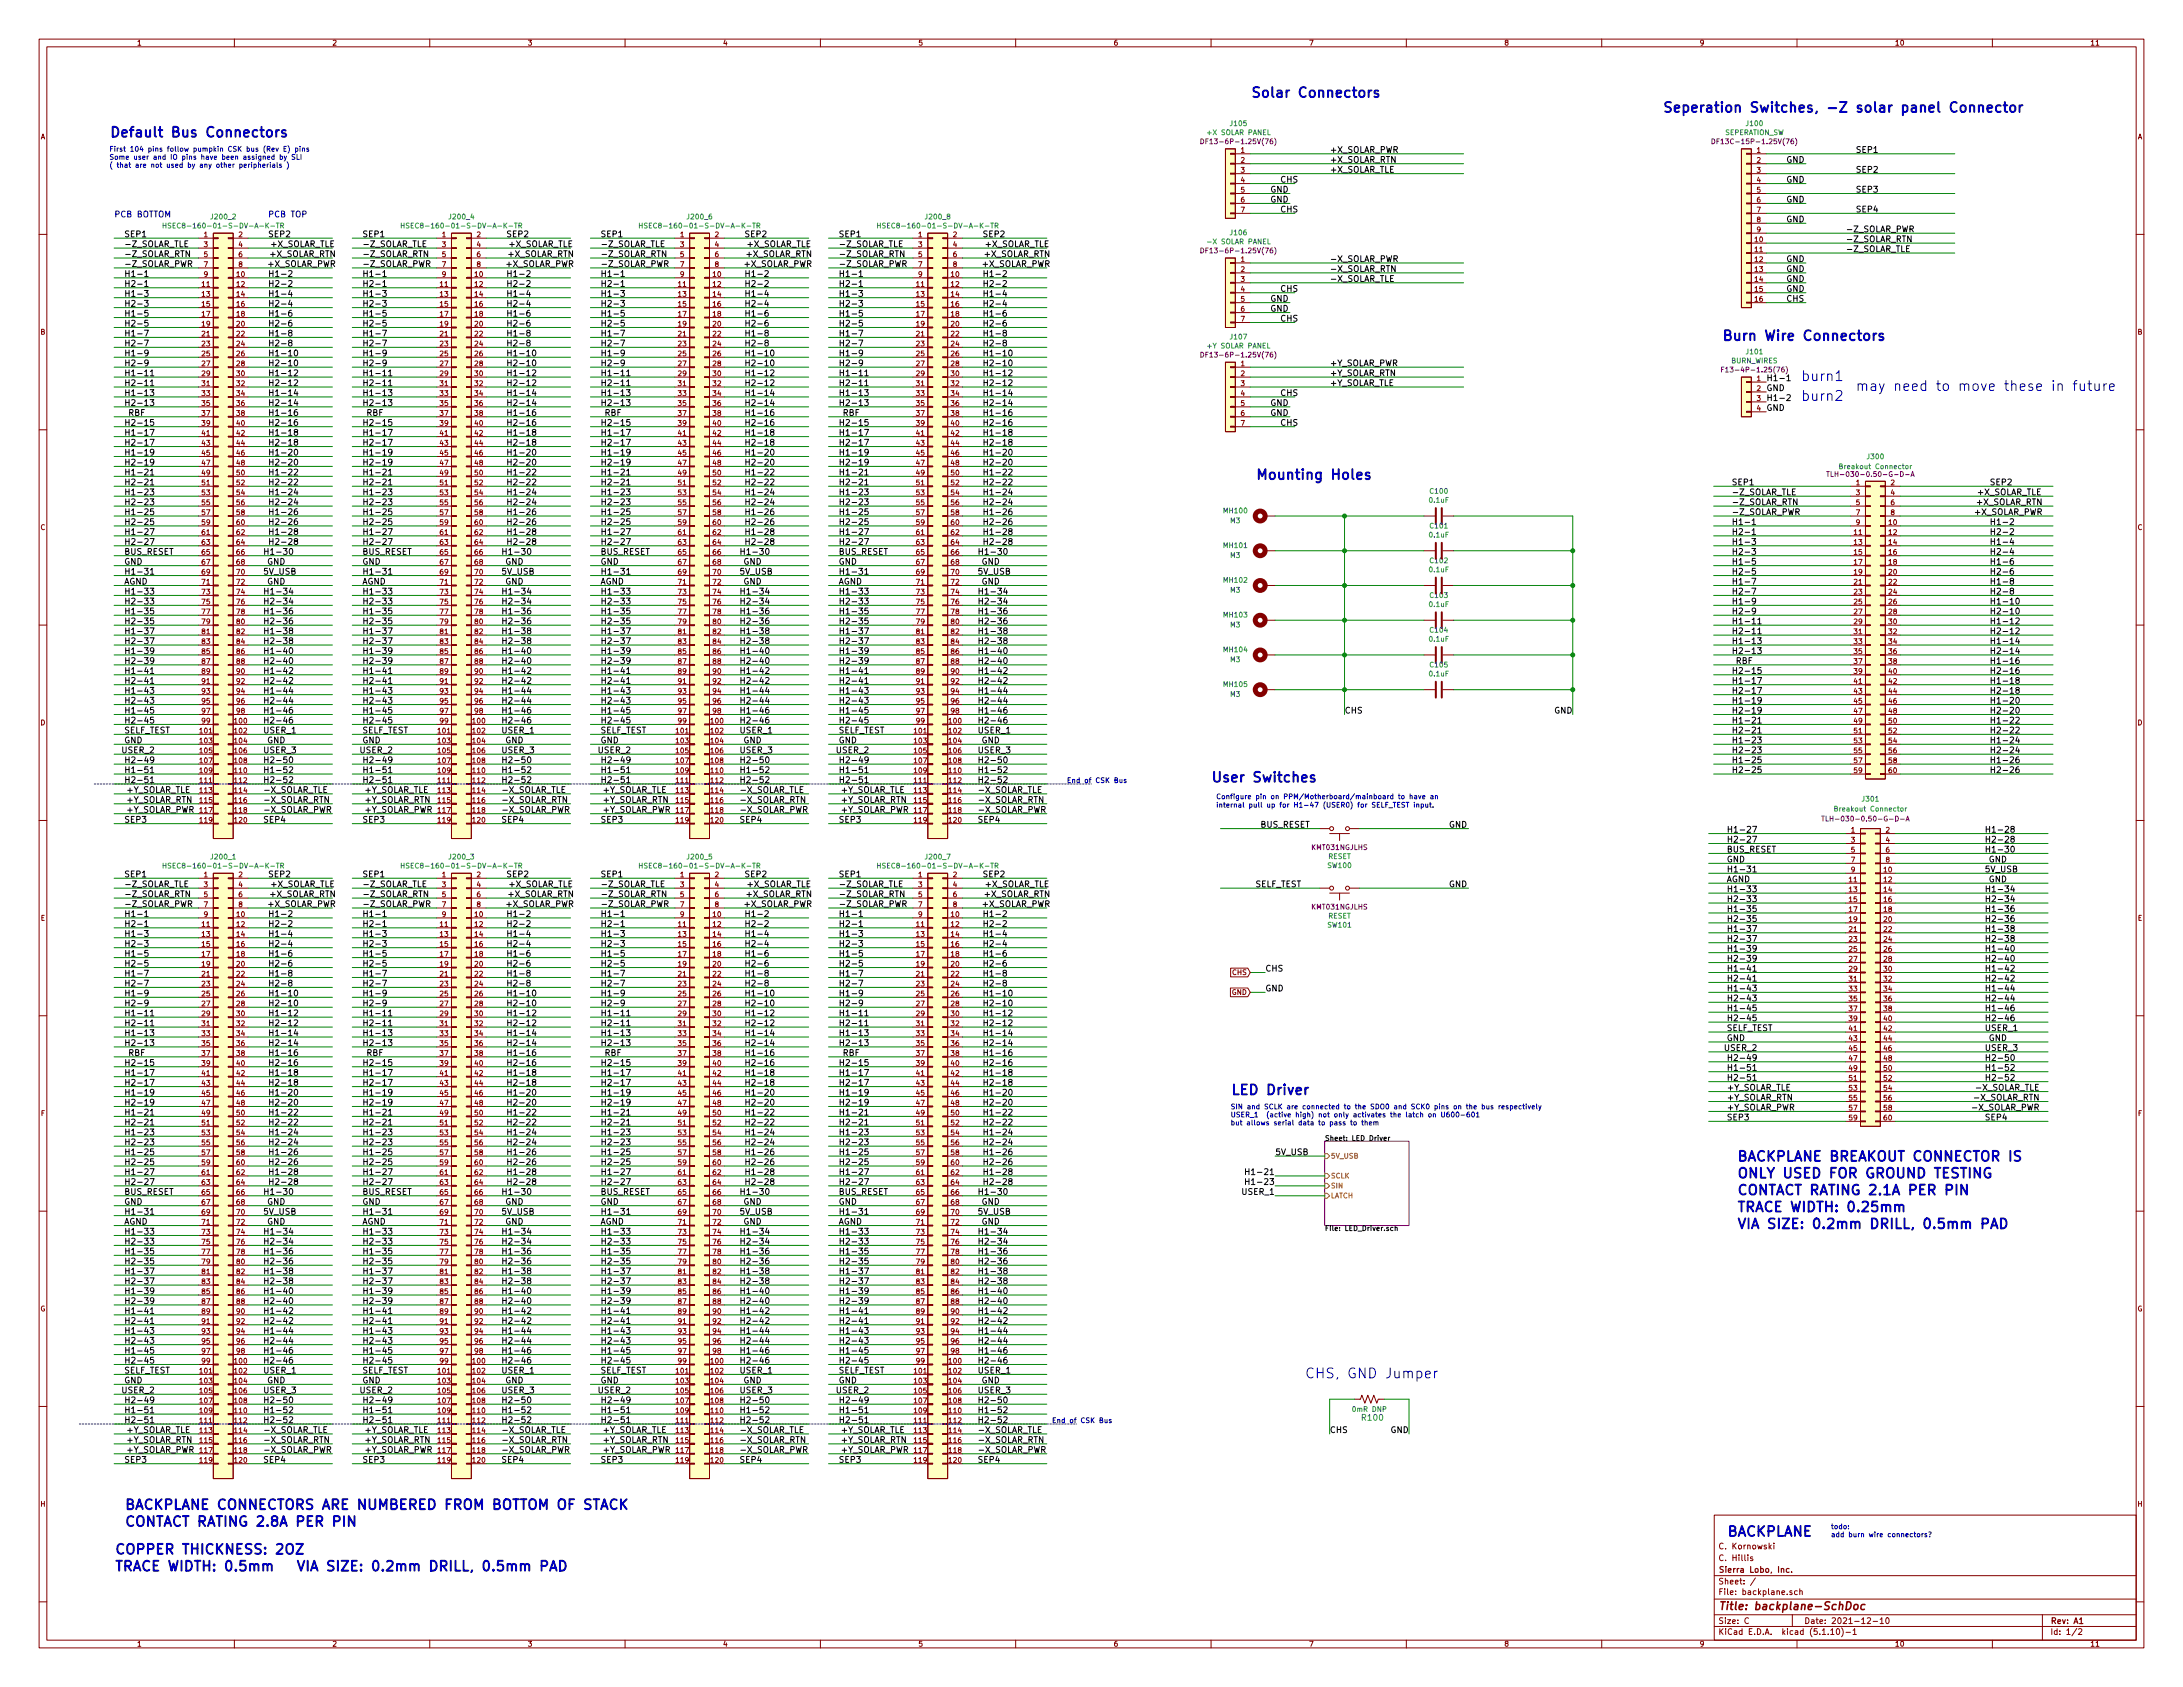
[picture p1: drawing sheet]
<svg xmlns="http://www.w3.org/2000/svg" width="559mm" height="432mm" viewBox="0 0 559 432" stroke-linecap="round" stroke-linejoin="round" font-family="sans-serif">
<defs><g id="words">
<g font-size="3.5" fill="#0000c2">
<text x="320" y="25">Solar Connectors</text>
<text x="425.4" y="28.8">Seperation Switches, -Z solar panel Connector</text>
<text x="27.9" y="35.1">Default Bus Connectors</text>
<text x="440.7" y="87.2">Burn Wire Connectors</text>
<text x="461" y="97.5">burn1</text>
<text x="475" y="100.1">may need to move these in future</text>
<text x="461" y="102.6">burn2</text>
<text x="321.3" y="122.8">Mounting Holes</text>
<text x="309.9" y="200.2">User Switches</text>
<text x="315" y="280.2">LED Driver</text>
<text x="444.5" y="297.3">BACKPLANE BREAKOUT CONNECTOR IS</text>
<text x="444.5" y="301.6">ONLY USED FOR GROUND TESTING</text>
<text x="444.5" y="305.9">CONTACT RATING 2.1A PER PIN</text>
<text x="444.5" y="310.2">TRACE WIDTH: 0.25mm</text>
<text x="444.5" y="314.5">VIA SIZE: 0.2mm DRILL, 0.5mm PAD</text>
<text x="334" y="352.8">CHS, GND Jumper</text>
<text x="31.7" y="386.4">BACKPLANE CONNECTORS ARE NUMBERED FROM BOTTOM OF STACK</text>
<text x="31.7" y="390.7">CONTACT RATING 2.8A PER PIN</text>
<text x="442" y="393.3">BACKPLANE</text>
<text x="29.2" y="397.8">COPPER THICKNESS: 2OZ</text>
<text x="29.2" y="402.2">TRACE WIDTH: 0.5mm</text>
<text x="70.3" y="402.2">VIA SIZE: 0.2mm DRILL, 0.5mm PAD</text>
</g>
<text font-size="2.8" fill="#840000" x="439.8" y="412.1">Title: backplane-SchDoc</text>
<g font-size="2.1">
<text x="340.4" y="41.7">+X_SOLAR_RTN</text>
<text x="340.4" y="39.1">+X_SOLAR_PWR</text>
<text x="457.2" y="41.7">GND</text>
<text x="475" y="39.1">SEP1</text>
<text x="327.7" y="46.7">CHS</text>
<text x="340.4" y="44.2">+X_SOLAR_TLE</text>
<text x="457.2" y="46.7">GND</text>
<text x="475" y="44.2">SEP2</text>
<text x="325.1" y="51.8">GND</text>
<text x="325.1" y="49.3">GND</text>
<text x="457.2" y="51.8">GND</text>
<text x="475" y="49.3">SEP3</text>
<text x="327.7" y="54.4">CHS</text>
<text x="457.2" y="56.9">GND</text>
<text x="472.4" y="59.4">-Z_SOLAR_PWR</text>
<text x="475" y="54.4">SEP4</text>
<text x="31.7" y="65.8">-Z_SOLAR_RTN</text>
<text x="31.7" y="63.2">-Z_SOLAR_TLE</text>
<text x="31.7" y="60.7">SEP1</text>
<text x="68.6" y="60.7">SEP2</text>
<text x="68.8" y="65.8">+X_SOLAR_RTN</text>
<text x="69.1" y="63.2">+X_SOLAR_TLE</text>
<text x="92.7" y="65.8">-Z_SOLAR_RTN</text>
<text x="92.7" y="63.2">-Z_SOLAR_TLE</text>
<text x="92.7" y="60.7">SEP1</text>
<text x="129.5" y="60.7">SEP2</text>
<text x="129.8" y="65.8">+X_SOLAR_RTN</text>
<text x="130" y="63.2">+X_SOLAR_TLE</text>
<text x="153.7" y="65.8">-Z_SOLAR_RTN</text>
<text x="153.7" y="63.2">-Z_SOLAR_TLE</text>
<text x="153.7" y="60.7">SEP1</text>
<text x="190.5" y="60.7">SEP2</text>
<text x="190.8" y="65.8">+X_SOLAR_RTN</text>
<text x="191" y="63.2">+X_SOLAR_TLE</text>
<text x="214.6" y="60.7">SEP1</text>
<text x="214.6" y="65.8">-Z_SOLAR_RTN</text>
<text x="214.6" y="63.2">-Z_SOLAR_TLE</text>
<text x="251.5" y="60.7">SEP2</text>
<text x="251.7" y="65.8">+X_SOLAR_RTN</text>
<text x="252" y="63.2">+X_SOLAR_TLE</text>
<text x="472.4" y="64.5">-Z_SOLAR_TLE</text>
<text x="472.4" y="62">-Z_SOLAR_RTN</text>
<text x="31.7" y="70.9">H1-1</text>
<text x="31.7" y="68.3">-Z_SOLAR_PWR</text>
<text x="68.3" y="68.3">+X_SOLAR_PWR</text>
<text x="68.6" y="70.9">H1-2</text>
<text x="92.7" y="68.3">-Z_SOLAR_PWR</text>
<text x="92.7" y="70.9">H1-1</text>
<text x="129.3" y="68.3">+X_SOLAR_PWR</text>
<text x="129.5" y="70.9">H1-2</text>
<text x="153.7" y="68.3">-Z_SOLAR_PWR</text>
<text x="153.7" y="70.9">H1-1</text>
<text x="190.2" y="68.3">+X_SOLAR_PWR</text>
<text x="190.5" y="70.9">H1-2</text>
<text x="214.6" y="70.9">H1-1</text>
<text x="214.6" y="68.3">-Z_SOLAR_PWR</text>
<text x="251.2" y="68.3">+X_SOLAR_PWR</text>
<text x="251.5" y="70.9">H1-2</text>
<text x="340.4" y="69.6">-X_SOLAR_RTN</text>
<text x="340.4" y="67.1">-X_SOLAR_PWR</text>
<text x="457.2" y="67.1">GND</text>
<text x="457.2" y="69.6">GND</text>
<text x="31.7" y="75.9">H1-3</text>
<text x="31.7" y="73.4">H2-1</text>
<text x="68.6" y="75.9">H1-4</text>
<text x="68.6" y="73.4">H2-2</text>
<text x="92.7" y="75.9">H1-3</text>
<text x="92.7" y="73.4">H2-1</text>
<text x="129.5" y="75.9">H1-4</text>
<text x="129.5" y="73.4">H2-2</text>
<text x="153.7" y="75.9">H1-3</text>
<text x="153.7" y="73.4">H2-1</text>
<text x="190.5" y="75.9">H1-4</text>
<text x="190.5" y="73.4">H2-2</text>
<text x="214.6" y="73.4">H2-1</text>
<text x="214.6" y="75.9">H1-3</text>
<text x="251.5" y="75.9">H1-4</text>
<text x="251.5" y="73.4">H2-2</text>
<text x="325.1" y="77.2">GND</text>
<text x="327.7" y="74.7">CHS</text>
<text x="340.4" y="72.1">-X_SOLAR_TLE</text>
<text x="457.2" y="77.2">CHS</text>
<text x="457.2" y="74.7">GND</text>
<text x="457.2" y="72.1">GND</text>
<text x="31.7" y="83.6">H2-5</text>
<text x="31.7" y="81">H1-5</text>
<text x="31.7" y="78.5">H2-3</text>
<text x="68.6" y="78.5">H2-4</text>
<text x="68.6" y="83.6">H2-6</text>
<text x="68.6" y="81">H1-6</text>
<text x="92.7" y="83.6">H2-5</text>
<text x="92.7" y="81">H1-5</text>
<text x="92.7" y="78.5">H2-3</text>
<text x="129.5" y="81">H1-6</text>
<text x="129.5" y="83.6">H2-6</text>
<text x="129.5" y="78.5">H2-4</text>
<text x="153.7" y="83.6">H2-5</text>
<text x="153.7" y="81">H1-5</text>
<text x="153.7" y="78.5">H2-3</text>
<text x="190.5" y="83.6">H2-6</text>
<text x="190.5" y="81">H1-6</text>
<text x="190.5" y="78.5">H2-4</text>
<text x="214.6" y="83.6">H2-5</text>
<text x="214.6" y="81">H1-5</text>
<text x="214.6" y="78.5">H2-3</text>
<text x="251.5" y="83.6">H2-6</text>
<text x="251.5" y="81">H1-6</text>
<text x="251.5" y="78.5">H2-4</text>
<text x="325.1" y="79.8">GND</text>
<text x="327.7" y="82.3">CHS</text>
<text x="31.7" y="88.6">H2-7</text>
<text x="31.7" y="86.1">H1-7</text>
<text x="68.6" y="88.6">H2-8</text>
<text x="68.6" y="86.1">H1-8</text>
<text x="92.7" y="88.6">H2-7</text>
<text x="92.7" y="86.1">H1-7</text>
<text x="129.5" y="88.6">H2-8</text>
<text x="129.5" y="86.1">H1-8</text>
<text x="153.7" y="88.6">H2-7</text>
<text x="153.7" y="86.1">H1-7</text>
<text x="190.5" y="88.6">H2-8</text>
<text x="190.5" y="86.1">H1-8</text>
<text x="214.6" y="88.6">H2-7</text>
<text x="214.6" y="86.1">H1-7</text>
<text x="251.5" y="88.6">H2-8</text>
<text x="251.5" y="86.1">H1-8</text>
<text x="31.7" y="93.7">H2-9</text>
<text x="31.7" y="91.2">H1-9</text>
<text x="68.6" y="93.7">H2-10</text>
<text x="68.6" y="91.2">H1-10</text>
<text x="92.7" y="93.7">H2-9</text>
<text x="92.7" y="91.2">H1-9</text>
<text x="129.5" y="93.7">H2-10</text>
<text x="129.5" y="91.2">H1-10</text>
<text x="153.7" y="91.2">H1-9</text>
<text x="153.7" y="93.7">H2-9</text>
<text x="190.5" y="93.7">H2-10</text>
<text x="190.5" y="91.2">H1-10</text>
<text x="214.6" y="93.7">H2-9</text>
<text x="214.6" y="91.2">H1-9</text>
<text x="251.5" y="93.7">H2-10</text>
<text x="251.5" y="91.2">H1-10</text>
<text x="340.4" y="93.7">+Y_SOLAR_PWR</text>
<text x="31.7" y="101.3">H1-13</text>
<text x="31.7" y="98.8">H2-11</text>
<text x="31.7" y="96.3">H1-11</text>
<text x="68.6" y="101.3">H1-14</text>
<text x="68.6" y="98.8">H2-12</text>
<text x="68.6" y="96.3">H1-12</text>
<text x="92.7" y="101.3">H1-13</text>
<text x="92.7" y="98.8">H2-11</text>
<text x="92.7" y="96.3">H1-11</text>
<text x="129.5" y="101.3">H1-14</text>
<text x="129.5" y="98.8">H2-12</text>
<text x="129.5" y="96.3">H1-12</text>
<text x="153.7" y="101.3">H1-13</text>
<text x="153.7" y="98.8">H2-11</text>
<text x="153.7" y="96.3">H1-11</text>
<text x="190.5" y="101.3">H1-14</text>
<text x="190.5" y="98.8">H2-12</text>
<text x="190.5" y="96.3">H1-12</text>
<text x="214.6" y="98.8">H2-11</text>
<text x="214.6" y="96.3">H1-11</text>
<text x="214.6" y="101.3">H1-13</text>
<text x="251.5" y="101.3">H1-14</text>
<text x="251.5" y="98.8">H2-12</text>
<text x="251.5" y="96.3">H1-12</text>
<text x="327.7" y="101.3">CHS</text>
<text x="340.4" y="98.8">+Y_SOLAR_TLE</text>
<text x="340.4" y="96.3">+Y_SOLAR_RTN</text>
<text x="452.1" y="97.5">H1-1</text>
<text x="452.1" y="100.1">GND</text>
<text x="31.7" y="103.9">H2-13</text>
<text x="32.8" y="106.4">RBF</text>
<text x="68.6" y="106.4">H1-16</text>
<text x="68.6" y="103.9">H2-14</text>
<text x="92.7" y="103.9">H2-13</text>
<text x="93.7" y="106.4">RBF</text>
<text x="129.5" y="106.4">H1-16</text>
<text x="129.5" y="103.9">H2-14</text>
<text x="153.7" y="103.9">H2-13</text>
<text x="154.7" y="106.4">RBF</text>
<text x="190.5" y="106.4">H1-16</text>
<text x="190.5" y="103.9">H2-14</text>
<text x="214.6" y="103.9">H2-13</text>
<text x="215.6" y="106.4">RBF</text>
<text x="251.5" y="106.4">H1-16</text>
<text x="251.5" y="103.9">H2-14</text>
<text x="325.1" y="103.9">GND</text>
<text x="325.1" y="106.4">GND</text>
<text x="452.1" y="102.6">H1-2</text>
<text x="452.1" y="105.2">GND</text>
<text x="31.7" y="111.5">H1-17</text>
<text x="31.7" y="109">H2-15</text>
<text x="68.6" y="109">H2-16</text>
<text x="68.6" y="111.5">H1-18</text>
<text x="92.7" y="111.5">H1-17</text>
<text x="92.7" y="109">H2-15</text>
<text x="129.5" y="109">H2-16</text>
<text x="129.5" y="111.5">H1-18</text>
<text x="153.7" y="111.5">H1-17</text>
<text x="153.7" y="109">H2-15</text>
<text x="190.5" y="111.5">H1-18</text>
<text x="190.5" y="109">H2-16</text>
<text x="214.6" y="111.5">H1-17</text>
<text x="214.6" y="109">H2-15</text>
<text x="251.5" y="111.5">H1-18</text>
<text x="251.5" y="109">H2-16</text>
<text x="327.7" y="109">CHS</text>
<text x="31.7" y="116.6">H1-19</text>
<text x="31.7" y="114">H2-17</text>
<text x="31.7" y="119.1">H2-19</text>
<text x="68.6" y="119.1">H2-20</text>
<text x="68.6" y="116.6">H1-20</text>
<text x="68.6" y="114">H2-18</text>
<text x="92.7" y="119.1">H2-19</text>
<text x="92.7" y="116.6">H1-19</text>
<text x="92.7" y="114">H2-17</text>
<text x="129.5" y="119.1">H2-20</text>
<text x="129.5" y="116.6">H1-20</text>
<text x="129.5" y="114">H2-18</text>
<text x="153.7" y="119.1">H2-19</text>
<text x="153.7" y="116.6">H1-19</text>
<text x="153.7" y="114">H2-17</text>
<text x="190.5" y="119.1">H2-20</text>
<text x="190.5" y="116.6">H1-20</text>
<text x="190.5" y="114">H2-18</text>
<text x="214.6" y="119.1">H2-19</text>
<text x="214.6" y="116.6">H1-19</text>
<text x="214.6" y="114">H2-17</text>
<text x="251.5" y="119.1">H2-20</text>
<text x="251.5" y="116.6">H1-20</text>
<text x="251.5" y="114">H2-18</text>
<text x="31.7" y="124.2">H2-21</text>
<text x="31.7" y="121.7">H1-21</text>
<text x="68.6" y="124.2">H2-22</text>
<text x="68.6" y="121.7">H1-22</text>
<text x="92.7" y="124.2">H2-21</text>
<text x="92.7" y="121.7">H1-21</text>
<text x="129.5" y="124.2">H2-22</text>
<text x="129.5" y="121.7">H1-22</text>
<text x="153.7" y="121.7">H1-21</text>
<text x="153.7" y="124.2">H2-21</text>
<text x="190.5" y="124.2">H2-22</text>
<text x="190.5" y="121.7">H1-22</text>
<text x="214.6" y="124.2">H2-21</text>
<text x="214.6" y="121.7">H1-21</text>
<text x="251.5" y="124.2">H2-22</text>
<text x="251.5" y="121.7">H1-22</text>
<text x="443.2" y="124.2">SEP1</text>
<text x="509.3" y="124.2">SEP2</text>
<text x="31.7" y="129.3">H2-23</text>
<text x="31.7" y="131.8">H1-25</text>
<text x="31.7" y="126.7">H1-23</text>
<text x="68.6" y="131.8">H1-26</text>
<text x="68.6" y="129.3">H2-24</text>
<text x="68.6" y="126.7">H1-24</text>
<text x="92.7" y="129.3">H2-23</text>
<text x="92.7" y="131.8">H1-25</text>
<text x="92.7" y="126.7">H1-23</text>
<text x="129.5" y="131.8">H1-26</text>
<text x="129.5" y="129.3">H2-24</text>
<text x="129.5" y="126.7">H1-24</text>
<text x="153.7" y="129.3">H2-23</text>
<text x="153.7" y="131.8">H1-25</text>
<text x="153.7" y="126.7">H1-23</text>
<text x="190.5" y="131.8">H1-26</text>
<text x="190.5" y="129.3">H2-24</text>
<text x="190.5" y="126.7">H1-24</text>
<text x="214.6" y="131.8">H1-25</text>
<text x="214.6" y="129.3">H2-23</text>
<text x="214.6" y="126.7">H1-23</text>
<text x="251.5" y="131.8">H1-26</text>
<text x="251.5" y="129.3">H2-24</text>
<text x="251.5" y="126.7">H1-24</text>
<text x="443.2" y="131.8">-Z_SOLAR_PWR</text>
<text x="443.2" y="129.3">-Z_SOLAR_RTN</text>
<text x="443.2" y="126.7">-Z_SOLAR_TLE</text>
<text x="505.2" y="131.8">+X_SOLAR_PWR</text>
<text x="505.7" y="129.3">+X_SOLAR_RTN</text>
<text x="506" y="126.7">+X_SOLAR_TLE</text>
<text x="31.7" y="136.9">H1-27</text>
<text x="31.7" y="134.4">H2-25</text>
<text x="68.6" y="136.9">H1-28</text>
<text x="68.6" y="134.4">H2-26</text>
<text x="92.7" y="136.9">H1-27</text>
<text x="92.7" y="134.4">H2-25</text>
<text x="129.5" y="136.9">H1-28</text>
<text x="129.5" y="134.4">H2-26</text>
<text x="153.7" y="136.9">H1-27</text>
<text x="153.7" y="134.4">H2-25</text>
<text x="190.5" y="136.9">H1-28</text>
<text x="190.5" y="134.4">H2-26</text>
<text x="214.6" y="136.9">H1-27</text>
<text x="214.6" y="134.4">H2-25</text>
<text x="251.5" y="136.9">H1-28</text>
<text x="251.5" y="134.4">H2-26</text>
<text x="443.2" y="134.4">H1-1</text>
<text x="443.2" y="136.9">H2-1</text>
<text x="509.3" y="134.4">H1-2</text>
<text x="509.3" y="136.9">H2-2</text>
<text x="31.7" y="139.4">H2-27</text>
<text x="31.7" y="142">BUS_RESET</text>
<text x="67.3" y="142">H1-30</text>
<text x="68.6" y="139.4">H2-28</text>
<text x="92.7" y="139.4">H2-27</text>
<text x="92.7" y="142">BUS_RESET</text>
<text x="128.3" y="142">H1-30</text>
<text x="129.5" y="139.4">H2-28</text>
<text x="153.7" y="142">BUS_RESET</text>
<text x="153.7" y="139.4">H2-27</text>
<text x="189.2" y="142">H1-30</text>
<text x="190.5" y="139.4">H2-28</text>
<text x="214.6" y="142">BUS_RESET</text>
<text x="214.6" y="139.4">H2-27</text>
<text x="250.2" y="142">H1-30</text>
<text x="251.5" y="139.4">H2-28</text>
<text x="443.2" y="139.4">H1-3</text>
<text x="443.2" y="142">H2-3</text>
<text x="509.3" y="139.4">H1-4</text>
<text x="509.3" y="142">H2-4</text>
<text x="31.7" y="144.5">GND</text>
<text x="31.7" y="149.6">AGND</text>
<text x="31.7" y="147.1">H1-31</text>
<text x="67.3" y="147.1">5V_USB</text>
<text x="68.3" y="144.5">GND</text>
<text x="68.3" y="149.6">GND</text>
<text x="92.7" y="144.5">GND</text>
<text x="92.7" y="149.6">AGND</text>
<text x="92.7" y="147.1">H1-31</text>
<text x="128.3" y="147.1">5V_USB</text>
<text x="129.3" y="144.5">GND</text>
<text x="129.3" y="149.6">GND</text>
<text x="153.7" y="149.6">AGND</text>
<text x="153.7" y="144.5">GND</text>
<text x="153.7" y="147.1">H1-31</text>
<text x="189.2" y="147.1">5V_USB</text>
<text x="190.2" y="149.6">GND</text>
<text x="190.2" y="144.5">GND</text>
<text x="214.6" y="144.5">GND</text>
<text x="214.6" y="149.6">AGND</text>
<text x="214.6" y="147.1">H1-31</text>
<text x="250.2" y="147.1">5V_USB</text>
<text x="251.2" y="149.6">GND</text>
<text x="251.2" y="144.5">GND</text>
<text x="443.2" y="144.5">H1-5</text>
<text x="443.2" y="147.1">H2-5</text>
<text x="443.2" y="149.6">H1-7</text>
<text x="509.3" y="147.1">H2-6</text>
<text x="509.3" y="144.5">H1-6</text>
<text x="509.3" y="149.6">H1-8</text>
<text x="31.7" y="152.1">H1-33</text>
<text x="31.7" y="154.7">H2-33</text>
<text x="67.3" y="154.7">H2-34</text>
<text x="67.3" y="152.1">H1-34</text>
<text x="92.7" y="152.1">H1-33</text>
<text x="92.7" y="154.7">H2-33</text>
<text x="128.3" y="154.7">H2-34</text>
<text x="128.3" y="152.1">H1-34</text>
<text x="153.7" y="154.7">H2-33</text>
<text x="153.7" y="152.1">H1-33</text>
<text x="189.2" y="152.1">H1-34</text>
<text x="189.2" y="154.7">H2-34</text>
<text x="214.6" y="154.7">H2-33</text>
<text x="214.6" y="152.1">H1-33</text>
<text x="250.2" y="152.1">H1-34</text>
<text x="250.2" y="154.7">H2-34</text>
<text x="443.2" y="152.1">H2-7</text>
<text x="443.2" y="154.7">H1-9</text>
<text x="509.3" y="152.1">H2-8</text>
<text x="509.3" y="154.7">H1-10</text>
<text x="31.7" y="157.2">H1-35</text>
<text x="31.7" y="159.8">H2-35</text>
<text x="67.3" y="159.8">H2-36</text>
<text x="67.3" y="157.2">H1-36</text>
<text x="92.7" y="157.2">H1-35</text>
<text x="92.7" y="159.8">H2-35</text>
<text x="128.3" y="159.8">H2-36</text>
<text x="128.3" y="157.2">H1-36</text>
<text x="153.7" y="157.2">H1-35</text>
<text x="153.7" y="159.8">H2-35</text>
<text x="189.2" y="159.8">H2-36</text>
<text x="189.2" y="157.2">H1-36</text>
<text x="214.6" y="157.2">H1-35</text>
<text x="214.6" y="159.8">H2-35</text>
<text x="250.2" y="159.8">H2-36</text>
<text x="250.2" y="157.2">H1-36</text>
<text x="443.2" y="157.2">H2-9</text>
<text x="443.2" y="159.8">H1-11</text>
<text x="509.3" y="157.2">H2-10</text>
<text x="509.3" y="159.8">H1-12</text>
<text x="31.7" y="162.3">H1-37</text>
<text x="31.7" y="164.8">H2-37</text>
<text x="31.7" y="167.4">H1-39</text>
<text x="67.3" y="167.4">H1-40</text>
<text x="67.3" y="164.8">H2-38</text>
<text x="67.3" y="162.3">H1-38</text>
<text x="92.7" y="164.8">H2-37</text>
<text x="92.7" y="167.4">H1-39</text>
<text x="92.7" y="162.3">H1-37</text>
<text x="128.3" y="167.4">H1-40</text>
<text x="128.3" y="164.8">H2-38</text>
<text x="128.3" y="162.3">H1-38</text>
<text x="153.7" y="162.3">H1-37</text>
<text x="153.7" y="164.8">H2-37</text>
<text x="153.7" y="167.4">H1-39</text>
<text x="189.2" y="167.4">H1-40</text>
<text x="189.2" y="164.8">H2-38</text>
<text x="189.2" y="162.3">H1-38</text>
<text x="214.6" y="162.3">H1-37</text>
<text x="214.6" y="164.8">H2-37</text>
<text x="214.6" y="167.4">H1-39</text>
<text x="250.2" y="167.4">H1-40</text>
<text x="250.2" y="164.8">H2-38</text>
<text x="250.2" y="162.3">H1-38</text>
<text x="443.2" y="167.4">H2-13</text>
<text x="443.2" y="162.3">H2-11</text>
<text x="443.2" y="164.8">H1-13</text>
<text x="509.3" y="162.3">H2-12</text>
<text x="509.3" y="164.8">H1-14</text>
<text x="509.3" y="167.4">H2-14</text>
<text x="31.7" y="169.9">H2-39</text>
<text x="31.7" y="172.5">H1-41</text>
<text x="67.3" y="169.9">H2-40</text>
<text x="67.3" y="172.5">H1-42</text>
<text x="92.7" y="169.9">H2-39</text>
<text x="92.7" y="172.5">H1-41</text>
<text x="128.3" y="172.5">H1-42</text>
<text x="128.3" y="169.9">H2-40</text>
<text x="153.7" y="169.9">H2-39</text>
<text x="153.7" y="172.5">H1-41</text>
<text x="189.2" y="172.5">H1-42</text>
<text x="189.2" y="169.9">H2-40</text>
<text x="214.6" y="169.9">H2-39</text>
<text x="214.6" y="172.5">H1-41</text>
<text x="250.2" y="172.5">H1-42</text>
<text x="250.2" y="169.9">H2-40</text>
<text x="443.2" y="172.5">H2-15</text>
<text x="444.2" y="169.9">RBF</text>
<text x="509.3" y="169.9">H1-16</text>
<text x="509.3" y="172.5">H2-16</text>
<text x="31.7" y="175">H2-41</text>
<text x="31.7" y="177.5">H1-43</text>
<text x="67.3" y="177.5">H1-44</text>
<text x="67.3" y="175">H2-42</text>
<text x="92.7" y="175">H2-41</text>
<text x="92.7" y="177.5">H1-43</text>
<text x="128.3" y="177.5">H1-44</text>
<text x="128.3" y="175">H2-42</text>
<text x="153.7" y="175">H2-41</text>
<text x="153.7" y="177.5">H1-43</text>
<text x="189.2" y="177.5">H1-44</text>
<text x="189.2" y="175">H2-42</text>
<text x="214.6" y="175">H2-41</text>
<text x="214.6" y="177.5">H1-43</text>
<text x="250.2" y="177.5">H1-44</text>
<text x="250.2" y="175">H2-42</text>
<text x="443.2" y="175">H1-17</text>
<text x="443.2" y="177.5">H2-17</text>
<text x="509.3" y="175">H1-18</text>
<text x="509.3" y="177.5">H2-18</text>
<text x="31.7" y="180.1">H2-43</text>
<text x="31.7" y="182.6">H1-45</text>
<text x="31.7" y="185.2">H2-45</text>
<text x="67.3" y="185.2">H2-46</text>
<text x="67.3" y="182.6">H1-46</text>
<text x="67.3" y="180.1">H2-44</text>
<text x="92.7" y="180.1">H2-43</text>
<text x="92.7" y="182.6">H1-45</text>
<text x="92.7" y="185.2">H2-45</text>
<text x="128.3" y="185.2">H2-46</text>
<text x="128.3" y="182.6">H1-46</text>
<text x="128.3" y="180.1">H2-44</text>
<text x="153.7" y="180.1">H2-43</text>
<text x="153.7" y="182.6">H1-45</text>
<text x="153.7" y="185.2">H2-45</text>
<text x="189.2" y="182.6">H1-46</text>
<text x="189.2" y="180.1">H2-44</text>
<text x="189.2" y="185.2">H2-46</text>
<text x="214.6" y="180.1">H2-43</text>
<text x="214.6" y="182.6">H1-45</text>
<text x="214.6" y="185.2">H2-45</text>
<text x="250.2" y="185.2">H2-46</text>
<text x="250.2" y="182.6">H1-46</text>
<text x="250.2" y="180.1">H2-44</text>
<text x="344.2" y="182.6">CHS</text>
<text x="397.9" y="182.6">GND</text>
<text x="443.2" y="180.1">H1-19</text>
<text x="443.2" y="182.6">H2-19</text>
<text x="443.2" y="185.2">H1-21</text>
<text x="509.3" y="180.1">H1-20</text>
<text x="509.3" y="182.6">H2-20</text>
<text x="509.3" y="185.2">H1-22</text>
<text x="31.7" y="190.2">GND</text>
<text x="31.7" y="187.7">SELF_TEST</text>
<text x="67.3" y="187.7">USER_1</text>
<text x="68.3" y="190.2">GND</text>
<text x="92.7" y="190.2">GND</text>
<text x="92.7" y="187.7">SELF_TEST</text>
<text x="128.3" y="187.7">USER_1</text>
<text x="129.3" y="190.2">GND</text>
<text x="153.7" y="190.2">GND</text>
<text x="153.7" y="187.7">SELF_TEST</text>
<text x="189.2" y="187.7">USER_1</text>
<text x="190.2" y="190.2">GND</text>
<text x="214.6" y="190.2">GND</text>
<text x="214.6" y="187.7">SELF_TEST</text>
<text x="250.2" y="187.7">USER_1</text>
<text x="251.2" y="190.2">GND</text>
<text x="443.2" y="187.7">H2-21</text>
<text x="443.2" y="190.2">H1-23</text>
<text x="509.3" y="187.7">H2-22</text>
<text x="509.3" y="190.2">H1-24</text>
<text x="31" y="192.8">USER_2</text>
<text x="31.7" y="195.3">H2-49</text>
<text x="31.7" y="197.9">H1-51</text>
<text x="67.3" y="197.9">H1-52</text>
<text x="67.3" y="195.3">H2-50</text>
<text x="67.3" y="192.8">USER_3</text>
<text x="91.9" y="192.8">USER_2</text>
<text x="92.7" y="195.3">H2-49</text>
<text x="92.7" y="197.9">H1-51</text>
<text x="128.3" y="197.9">H1-52</text>
<text x="128.3" y="195.3">H2-50</text>
<text x="128.3" y="192.8">USER_3</text>
<text x="152.9" y="192.8">USER_2</text>
<text x="153.7" y="197.9">H1-51</text>
<text x="153.7" y="195.3">H2-49</text>
<text x="189.2" y="197.9">H1-52</text>
<text x="189.2" y="195.3">H2-50</text>
<text x="189.2" y="192.8">USER_3</text>
<text x="213.9" y="192.8">USER_2</text>
<text x="214.6" y="195.3">H2-49</text>
<text x="214.6" y="197.9">H1-51</text>
<text x="250.2" y="197.9">H1-52</text>
<text x="250.2" y="195.3">H2-50</text>
<text x="250.2" y="192.8">USER_3</text>
<text x="443.2" y="195.3">H1-25</text>
<text x="443.2" y="192.8">H2-23</text>
<text x="443.2" y="197.9">H2-25</text>
<text x="509.3" y="192.8">H2-24</text>
<text x="509.3" y="195.3">H1-26</text>
<text x="509.3" y="197.9">H2-26</text>
<text x="31.7" y="200.4">H2-51</text>
<text x="32.3" y="202.9">+Y_SOLAR_TLE</text>
<text x="67.3" y="202.9">-X_SOLAR_TLE</text>
<text x="67.3" y="200.4">H2-52</text>
<text x="92.7" y="200.4">H2-51</text>
<text x="93.2" y="202.9">+Y_SOLAR_TLE</text>
<text x="128.3" y="202.9">-X_SOLAR_TLE</text>
<text x="128.3" y="200.4">H2-52</text>
<text x="153.7" y="200.4">H2-51</text>
<text x="154.2" y="202.9">+Y_SOLAR_TLE</text>
<text x="189.2" y="202.9">-X_SOLAR_TLE</text>
<text x="189.2" y="200.4">H2-52</text>
<text x="214.6" y="200.4">H2-51</text>
<text x="215.1" y="202.9">+Y_SOLAR_TLE</text>
<text x="250.2" y="202.9">-X_SOLAR_TLE</text>
<text x="250.2" y="200.4">H2-52</text>
<text x="32.3" y="205.5">+Y_SOLAR_RTN</text>
<text x="32.3" y="208">+Y_SOLAR_PWR</text>
<text x="67.3" y="208">-X_SOLAR_PWR</text>
<text x="67.3" y="205.5">-X_SOLAR_RTN</text>
<text x="93.2" y="205.5">+Y_SOLAR_RTN</text>
<text x="93.2" y="208">+Y_SOLAR_PWR</text>
<text x="128.3" y="208">-X_SOLAR_PWR</text>
<text x="128.3" y="205.5">-X_SOLAR_RTN</text>
<text x="154.2" y="205.5">+Y_SOLAR_RTN</text>
<text x="154.2" y="208">+Y_SOLAR_PWR</text>
<text x="189.2" y="208">-X_SOLAR_PWR</text>
<text x="189.2" y="205.5">-X_SOLAR_RTN</text>
<text x="215.1" y="208">+Y_SOLAR_PWR</text>
<text x="215.1" y="205.5">+Y_SOLAR_RTN</text>
<text x="250.2" y="205.5">-X_SOLAR_RTN</text>
<text x="250.2" y="208">-X_SOLAR_PWR</text>
<text x="31.7" y="210.6">SEP3</text>
<text x="67.3" y="210.6">SEP4</text>
<text x="92.7" y="210.6">SEP3</text>
<text x="128.3" y="210.6">SEP4</text>
<text x="153.7" y="210.6">SEP3</text>
<text x="189.2" y="210.6">SEP4</text>
<text x="214.6" y="210.6">SEP3</text>
<text x="250.2" y="210.6">SEP4</text>
<text x="322.6" y="211.8">BUS_RESET</text>
<text x="370.8" y="211.8">GND</text>
<text x="442" y="213.1">H1-27</text>
<text x="442" y="215.6">H2-27</text>
<text x="508" y="213.1">H1-28</text>
<text x="508" y="215.6">H2-28</text>
<text x="442" y="218.2">BUS_RESET</text>
<text x="442" y="220.7">GND</text>
<text x="508" y="218.2">H1-30</text>
<text x="509" y="220.7">GND</text>
<text x="31.7" y="227.1">-Z_SOLAR_TLE</text>
<text x="31.7" y="224.5">SEP1</text>
<text x="68.6" y="224.5">SEP2</text>
<text x="69.1" y="227.1">+X_SOLAR_TLE</text>
<text x="92.7" y="227.1">-Z_SOLAR_TLE</text>
<text x="92.7" y="224.5">SEP1</text>
<text x="129.5" y="224.5">SEP2</text>
<text x="130" y="227.1">+X_SOLAR_TLE</text>
<text x="153.7" y="224.5">SEP1</text>
<text x="153.7" y="227.1">-Z_SOLAR_TLE</text>
<text x="190.5" y="224.5">SEP2</text>
<text x="191" y="227.1">+X_SOLAR_TLE</text>
<text x="214.6" y="224.5">SEP1</text>
<text x="214.6" y="227.1">-Z_SOLAR_TLE</text>
<text x="251.5" y="224.5">SEP2</text>
<text x="252" y="227.1">+X_SOLAR_TLE</text>
<text x="321.3" y="227.1">SELF_TEST</text>
<text x="370.8" y="227.1">GND</text>
<text x="442" y="225.8">AGND</text>
<text x="442" y="223.3">H1-31</text>
<text x="508" y="223.3">5V_USB</text>
<text x="509" y="225.8">GND</text>
<text x="31.7" y="232.2">-Z_SOLAR_PWR</text>
<text x="31.7" y="229.6">-Z_SOLAR_RTN</text>
<text x="68.3" y="232.2">+X_SOLAR_PWR</text>
<text x="68.8" y="229.6">+X_SOLAR_RTN</text>
<text x="92.7" y="232.2">-Z_SOLAR_PWR</text>
<text x="92.7" y="229.6">-Z_SOLAR_RTN</text>
<text x="129.3" y="232.2">+X_SOLAR_PWR</text>
<text x="129.8" y="229.6">+X_SOLAR_RTN</text>
<text x="153.7" y="232.2">-Z_SOLAR_PWR</text>
<text x="153.7" y="229.6">-Z_SOLAR_RTN</text>
<text x="190.2" y="232.2">+X_SOLAR_PWR</text>
<text x="190.8" y="229.6">+X_SOLAR_RTN</text>
<text x="214.6" y="232.2">-Z_SOLAR_PWR</text>
<text x="214.6" y="229.6">-Z_SOLAR_RTN</text>
<text x="251.2" y="232.2">+X_SOLAR_PWR</text>
<text x="251.7" y="229.6">+X_SOLAR_RTN</text>
<text x="442" y="228.3">H1-33</text>
<text x="442" y="230.9">H2-33</text>
<text x="442" y="233.4">H1-35</text>
<text x="508" y="228.3">H1-34</text>
<text x="508" y="230.9">H2-34</text>
<text x="508" y="233.4">H1-36</text>
<text x="31.7" y="234.7">H1-1</text>
<text x="31.7" y="239.8">H1-3</text>
<text x="31.7" y="237.2">H2-1</text>
<text x="68.6" y="239.8">H1-4</text>
<text x="68.6" y="237.2">H2-2</text>
<text x="68.6" y="234.7">H1-2</text>
<text x="92.7" y="239.8">H1-3</text>
<text x="92.7" y="237.2">H2-1</text>
<text x="92.7" y="234.7">H1-1</text>
<text x="129.5" y="239.8">H1-4</text>
<text x="129.5" y="237.2">H2-2</text>
<text x="129.5" y="234.7">H1-2</text>
<text x="153.7" y="239.8">H1-3</text>
<text x="153.7" y="234.7">H1-1</text>
<text x="153.7" y="237.2">H2-1</text>
<text x="190.5" y="234.7">H1-2</text>
<text x="190.5" y="237.2">H2-2</text>
<text x="190.5" y="239.8">H1-4</text>
<text x="214.6" y="234.7">H1-1</text>
<text x="214.6" y="239.8">H1-3</text>
<text x="214.6" y="237.2">H2-1</text>
<text x="251.5" y="234.7">H1-2</text>
<text x="251.5" y="237.2">H2-2</text>
<text x="251.5" y="239.8">H1-4</text>
<text x="442" y="236">H2-35</text>
<text x="442" y="238.5">H1-37</text>
<text x="508" y="236">H2-36</text>
<text x="508" y="238.5">H1-38</text>
<text x="31.7" y="244.9">H1-5</text>
<text x="31.7" y="242.3">H2-3</text>
<text x="68.6" y="244.9">H1-6</text>
<text x="68.6" y="242.3">H2-4</text>
<text x="92.7" y="244.9">H1-5</text>
<text x="92.7" y="242.3">H2-3</text>
<text x="129.5" y="244.9">H1-6</text>
<text x="129.5" y="242.3">H2-4</text>
<text x="153.7" y="242.3">H2-3</text>
<text x="153.7" y="244.9">H1-5</text>
<text x="190.5" y="242.3">H2-4</text>
<text x="190.5" y="244.9">H1-6</text>
<text x="214.6" y="244.9">H1-5</text>
<text x="214.6" y="242.3">H2-3</text>
<text x="251.5" y="242.3">H2-4</text>
<text x="251.5" y="244.9">H1-6</text>
<text x="442" y="241">H2-37</text>
<text x="442" y="243.6">H1-39</text>
<text x="508" y="241">H2-38</text>
<text x="508" y="243.6">H1-40</text>
<text x="31.7" y="249.9">H1-7</text>
<text x="31.7" y="247.4">H2-5</text>
<text x="68.6" y="249.9">H1-8</text>
<text x="68.6" y="247.4">H2-6</text>
<text x="92.7" y="249.9">H1-7</text>
<text x="92.7" y="247.4">H2-5</text>
<text x="129.5" y="247.4">H2-6</text>
<text x="129.5" y="249.9">H1-8</text>
<text x="153.7" y="247.4">H2-5</text>
<text x="153.7" y="249.9">H1-7</text>
<text x="190.5" y="247.4">H2-6</text>
<text x="190.5" y="249.9">H1-8</text>
<text x="214.6" y="249.9">H1-7</text>
<text x="214.6" y="247.4">H2-5</text>
<text x="251.5" y="247.4">H2-6</text>
<text x="251.5" y="249.9">H1-8</text>
<text x="323.8" y="248.7">CHS</text>
<text x="442" y="246.1">H2-39</text>
<text x="442" y="248.7">H1-41</text>
<text x="442" y="251.2">H2-41</text>
<text x="508" y="246.1">H2-40</text>
<text x="508" y="251.2">H2-42</text>
<text x="508" y="248.7">H1-42</text>
<text x="31.7" y="257.6">H2-9</text>
<text x="31.7" y="255">H1-9</text>
<text x="31.7" y="252.5">H2-7</text>
<text x="68.6" y="257.6">H2-10</text>
<text x="68.6" y="255">H1-10</text>
<text x="68.6" y="252.5">H2-8</text>
<text x="92.7" y="257.6">H2-9</text>
<text x="92.7" y="255">H1-9</text>
<text x="92.7" y="252.5">H2-7</text>
<text x="129.5" y="257.6">H2-10</text>
<text x="129.5" y="255">H1-10</text>
<text x="129.5" y="252.5">H2-8</text>
<text x="153.7" y="252.5">H2-7</text>
<text x="153.7" y="255">H1-9</text>
<text x="153.7" y="257.6">H2-9</text>
<text x="190.5" y="252.5">H2-8</text>
<text x="190.5" y="255">H1-10</text>
<text x="190.5" y="257.6">H2-10</text>
<text x="214.6" y="257.6">H2-9</text>
<text x="214.6" y="255">H1-9</text>
<text x="214.6" y="252.5">H2-7</text>
<text x="251.5" y="255">H1-10</text>
<text x="251.5" y="257.6">H2-10</text>
<text x="251.5" y="252.5">H2-8</text>
<text x="323.8" y="253.7">GND</text>
<text x="442" y="253.7">H1-43</text>
<text x="442" y="256.3">H2-43</text>
<text x="508" y="253.7">H1-44</text>
<text x="508" y="256.3">H2-44</text>
<text x="31.7" y="262.6">H2-11</text>
<text x="31.7" y="260.1">H1-11</text>
<text x="68.6" y="262.6">H2-12</text>
<text x="68.6" y="260.1">H1-12</text>
<text x="92.7" y="262.6">H2-11</text>
<text x="92.7" y="260.1">H1-11</text>
<text x="129.5" y="262.6">H2-12</text>
<text x="129.5" y="260.1">H1-12</text>
<text x="153.7" y="260.1">H1-11</text>
<text x="153.7" y="262.6">H2-11</text>
<text x="190.5" y="262.6">H2-12</text>
<text x="190.5" y="260.1">H1-12</text>
<text x="214.6" y="262.6">H2-11</text>
<text x="214.6" y="260.1">H1-11</text>
<text x="251.5" y="260.1">H1-12</text>
<text x="251.5" y="262.6">H2-12</text>
<text x="442" y="258.8">H1-45</text>
<text x="442" y="261.4">H2-45</text>
<text x="442" y="263.9">SELF_TEST</text>
<text x="508" y="263.9">USER_1</text>
<text x="508" y="258.8">H1-46</text>
<text x="508" y="261.4">H2-46</text>
<text x="31.7" y="265.2">H1-13</text>
<text x="31.7" y="267.7">H2-13</text>
<text x="68.6" y="267.7">H2-14</text>
<text x="68.6" y="265.2">H1-14</text>
<text x="92.7" y="267.7">H2-13</text>
<text x="92.7" y="265.2">H1-13</text>
<text x="129.5" y="267.7">H2-14</text>
<text x="129.5" y="265.2">H1-14</text>
<text x="153.7" y="265.2">H1-13</text>
<text x="153.7" y="267.7">H2-13</text>
<text x="190.5" y="265.2">H1-14</text>
<text x="190.5" y="267.7">H2-14</text>
<text x="214.6" y="265.2">H1-13</text>
<text x="214.6" y="267.7">H2-13</text>
<text x="251.5" y="265.2">H1-14</text>
<text x="251.5" y="267.7">H2-14</text>
<text x="441.2" y="269">USER_2</text>
<text x="442" y="266.4">GND</text>
<text x="508" y="269">USER_3</text>
<text x="509" y="266.4">GND</text>
<text x="31.7" y="275.3">H1-17</text>
<text x="31.7" y="272.8">H2-15</text>
<text x="32.8" y="270.3">RBF</text>
<text x="68.6" y="275.3">H1-18</text>
<text x="68.6" y="272.8">H2-16</text>
<text x="68.6" y="270.3">H1-16</text>
<text x="92.7" y="275.3">H1-17</text>
<text x="92.7" y="272.8">H2-15</text>
<text x="93.7" y="270.3">RBF</text>
<text x="129.5" y="275.3">H1-18</text>
<text x="129.5" y="272.8">H2-16</text>
<text x="129.5" y="270.3">H1-16</text>
<text x="153.7" y="272.8">H2-15</text>
<text x="153.7" y="275.3">H1-17</text>
<text x="154.7" y="270.3">RBF</text>
<text x="190.5" y="270.3">H1-16</text>
<text x="190.5" y="272.8">H2-16</text>
<text x="190.5" y="275.3">H1-18</text>
<text x="214.6" y="275.3">H1-17</text>
<text x="214.6" y="272.8">H2-15</text>
<text x="215.6" y="270.3">RBF</text>
<text x="251.5" y="270.3">H1-16</text>
<text x="251.5" y="272.8">H2-16</text>
<text x="251.5" y="275.3">H1-18</text>
<text x="442" y="271.5">H2-49</text>
<text x="442" y="274.1">H1-51</text>
<text x="508" y="271.5">H2-50</text>
<text x="508" y="274.1">H1-52</text>
<text x="31.7" y="280.4">H1-19</text>
<text x="31.7" y="277.9">H2-17</text>
<text x="68.6" y="280.4">H1-20</text>
<text x="68.6" y="277.9">H2-18</text>
<text x="92.7" y="280.4">H1-19</text>
<text x="92.7" y="277.9">H2-17</text>
<text x="129.5" y="277.9">H2-18</text>
<text x="129.5" y="280.4">H1-20</text>
<text x="153.7" y="277.9">H2-17</text>
<text x="153.7" y="280.4">H1-19</text>
<text x="190.5" y="277.9">H2-18</text>
<text x="190.5" y="280.4">H1-20</text>
<text x="214.6" y="280.4">H1-19</text>
<text x="214.6" y="277.9">H2-17</text>
<text x="251.5" y="277.9">H2-18</text>
<text x="251.5" y="280.4">H1-20</text>
<text x="442" y="276.6">H2-51</text>
<text x="442" y="279.1">+Y_SOLAR_TLE</text>
<text x="442" y="281.7">+Y_SOLAR_RTN</text>
<text x="505" y="281.7">-X_SOLAR_RTN</text>
<text x="505.5" y="279.1">-X_SOLAR_TLE</text>
<text x="508" y="276.6">H2-52</text>
<text x="31.7" y="285.5">H1-21</text>
<text x="31.7" y="283">H2-19</text>
<text x="68.6" y="285.5">H1-22</text>
<text x="68.6" y="283">H2-20</text>
<text x="92.7" y="283">H2-19</text>
<text x="92.7" y="285.5">H1-21</text>
<text x="129.5" y="285.5">H1-22</text>
<text x="129.5" y="283">H2-20</text>
<text x="153.7" y="283">H2-19</text>
<text x="153.7" y="285.5">H1-21</text>
<text x="190.5" y="283">H2-20</text>
<text x="190.5" y="285.5">H1-22</text>
<text x="214.6" y="285.5">H1-21</text>
<text x="214.6" y="283">H2-19</text>
<text x="251.5" y="283">H2-20</text>
<text x="251.5" y="285.5">H1-22</text>
<text x="442" y="286.8">SEP3</text>
<text x="442" y="284.2">+Y_SOLAR_PWR</text>
<text x="504.4" y="284.2">-X_SOLAR_PWR</text>
<text x="508" y="286.8">SEP4</text>
<text x="31.7" y="293.1">H2-23</text>
<text x="31.7" y="290.6">H1-23</text>
<text x="31.7" y="288">H2-21</text>
<text x="68.6" y="293.1">H2-24</text>
<text x="68.6" y="290.6">H1-24</text>
<text x="68.6" y="288">H2-22</text>
<text x="92.7" y="293.1">H2-23</text>
<text x="92.7" y="290.6">H1-23</text>
<text x="92.7" y="288">H2-21</text>
<text x="129.5" y="293.1">H2-24</text>
<text x="129.5" y="290.6">H1-24</text>
<text x="129.5" y="288">H2-22</text>
<text x="153.7" y="293.1">H2-23</text>
<text x="153.7" y="288">H2-21</text>
<text x="153.7" y="290.6">H1-23</text>
<text x="190.5" y="293.1">H2-24</text>
<text x="190.5" y="288">H2-22</text>
<text x="190.5" y="290.6">H1-24</text>
<text x="214.6" y="293.1">H2-23</text>
<text x="214.6" y="288">H2-21</text>
<text x="214.6" y="290.6">H1-23</text>
<text x="251.5" y="288">H2-22</text>
<text x="251.5" y="290.6">H1-24</text>
<text x="251.5" y="293.1">H2-24</text>
<text x="31.7" y="298.2">H2-25</text>
<text x="31.7" y="295.7">H1-25</text>
<text x="68.6" y="298.2">H2-26</text>
<text x="68.6" y="295.7">H1-26</text>
<text x="92.7" y="298.2">H2-25</text>
<text x="92.7" y="295.7">H1-25</text>
<text x="129.5" y="298.2">H2-26</text>
<text x="129.5" y="295.7">H1-26</text>
<text x="153.7" y="295.7">H1-25</text>
<text x="153.7" y="298.2">H2-25</text>
<text x="190.5" y="295.7">H1-26</text>
<text x="190.5" y="298.2">H2-26</text>
<text x="214.6" y="295.7">H1-25</text>
<text x="214.6" y="298.2">H2-25</text>
<text x="251.5" y="295.7">H1-26</text>
<text x="251.5" y="298.2">H2-26</text>
<text x="326.4" y="295.7">5V_USB</text>
<text x="31.7" y="305.8">BUS_RESET</text>
<text x="31.7" y="300.7">H1-27</text>
<text x="31.7" y="303.3">H2-27</text>
<text x="67.3" y="305.8">H1-30</text>
<text x="68.6" y="303.3">H2-28</text>
<text x="68.6" y="300.7">H1-28</text>
<text x="92.7" y="305.8">BUS_RESET</text>
<text x="92.7" y="303.3">H2-27</text>
<text x="92.7" y="300.7">H1-27</text>
<text x="128.3" y="305.8">H1-30</text>
<text x="129.5" y="303.3">H2-28</text>
<text x="129.5" y="300.7">H1-28</text>
<text x="153.7" y="300.7">H1-27</text>
<text x="153.7" y="303.3">H2-27</text>
<text x="153.7" y="305.8">BUS_RESET</text>
<text x="189.2" y="305.8">H1-30</text>
<text x="190.5" y="300.7">H1-28</text>
<text x="190.5" y="303.3">H2-28</text>
<text x="214.6" y="305.8">BUS_RESET</text>
<text x="214.6" y="300.7">H1-27</text>
<text x="214.6" y="303.3">H2-27</text>
<text x="250.2" y="305.8">H1-30</text>
<text x="251.5" y="300.7">H1-28</text>
<text x="251.5" y="303.3">H2-28</text>
<text x="318.1" y="305.8">USER_1</text>
<text x="320.6" y="303.3">H1-23</text>
<text x="320.6" y="300.7">H1-21</text>
<text x="31.7" y="308.4">GND</text>
<text x="31.7" y="310.9">H1-31</text>
<text x="67.3" y="310.9">5V_USB</text>
<text x="68.3" y="308.4">GND</text>
<text x="92.7" y="308.4">GND</text>
<text x="92.7" y="310.9">H1-31</text>
<text x="128.3" y="310.9">5V_USB</text>
<text x="129.3" y="308.4">GND</text>
<text x="153.7" y="310.9">H1-31</text>
<text x="153.7" y="308.4">GND</text>
<text x="189.2" y="310.9">5V_USB</text>
<text x="190.2" y="308.4">GND</text>
<text x="214.6" y="308.4">GND</text>
<text x="214.6" y="310.9">H1-31</text>
<text x="250.2" y="310.9">5V_USB</text>
<text x="251.2" y="308.4">GND</text>
<text x="31.7" y="313.4">AGND</text>
<text x="31.7" y="316">H1-33</text>
<text x="67.3" y="316">H1-34</text>
<text x="68.3" y="313.4">GND</text>
<text x="92.7" y="316">H1-33</text>
<text x="92.7" y="313.4">AGND</text>
<text x="128.3" y="316">H1-34</text>
<text x="129.3" y="313.4">GND</text>
<text x="153.7" y="316">H1-33</text>
<text x="153.7" y="313.4">AGND</text>
<text x="189.2" y="316">H1-34</text>
<text x="190.2" y="313.4">GND</text>
<text x="214.6" y="313.4">AGND</text>
<text x="214.6" y="316">H1-33</text>
<text x="250.2" y="316">H1-34</text>
<text x="251.2" y="313.4">GND</text>
<text x="31.7" y="318.5">H2-33</text>
<text x="31.7" y="321.1">H1-35</text>
<text x="31.7" y="323.6">H2-35</text>
<text x="67.3" y="323.6">H2-36</text>
<text x="67.3" y="321.1">H1-36</text>
<text x="67.3" y="318.5">H2-34</text>
<text x="92.7" y="318.5">H2-33</text>
<text x="92.7" y="321.1">H1-35</text>
<text x="92.7" y="323.6">H2-35</text>
<text x="128.3" y="318.5">H2-34</text>
<text x="128.3" y="323.6">H2-36</text>
<text x="128.3" y="321.1">H1-36</text>
<text x="153.7" y="323.6">H2-35</text>
<text x="153.7" y="321.1">H1-35</text>
<text x="153.7" y="318.5">H2-33</text>
<text x="189.2" y="318.5">H2-34</text>
<text x="189.2" y="321.1">H1-36</text>
<text x="189.2" y="323.6">H2-36</text>
<text x="214.6" y="318.5">H2-33</text>
<text x="214.6" y="321.1">H1-35</text>
<text x="214.6" y="323.6">H2-35</text>
<text x="250.2" y="318.5">H2-34</text>
<text x="250.2" y="321.1">H1-36</text>
<text x="250.2" y="323.6">H2-36</text>
<text x="31.7" y="326.1">H1-37</text>
<text x="31.7" y="328.7">H2-37</text>
<text x="67.3" y="328.7">H2-38</text>
<text x="67.3" y="326.1">H1-38</text>
<text x="92.7" y="326.1">H1-37</text>
<text x="92.7" y="328.7">H2-37</text>
<text x="128.3" y="328.7">H2-38</text>
<text x="128.3" y="326.1">H1-38</text>
<text x="153.7" y="328.7">H2-37</text>
<text x="153.7" y="326.1">H1-37</text>
<text x="189.2" y="326.1">H1-38</text>
<text x="189.2" y="328.7">H2-38</text>
<text x="214.6" y="326.1">H1-37</text>
<text x="214.6" y="328.7">H2-37</text>
<text x="250.2" y="326.1">H1-38</text>
<text x="250.2" y="328.7">H2-38</text>
<text x="31.7" y="331.2">H1-39</text>
<text x="31.7" y="333.8">H2-39</text>
<text x="67.3" y="331.2">H1-40</text>
<text x="67.3" y="333.8">H2-40</text>
<text x="92.7" y="331.2">H1-39</text>
<text x="92.7" y="333.8">H2-39</text>
<text x="128.3" y="333.8">H2-40</text>
<text x="128.3" y="331.2">H1-40</text>
<text x="153.7" y="333.8">H2-39</text>
<text x="153.7" y="331.2">H1-39</text>
<text x="189.2" y="331.2">H1-40</text>
<text x="189.2" y="333.8">H2-40</text>
<text x="214.6" y="331.2">H1-39</text>
<text x="214.6" y="333.8">H2-39</text>
<text x="250.2" y="331.2">H1-40</text>
<text x="250.2" y="333.8">H2-40</text>
<text x="31.7" y="336.3">H1-41</text>
<text x="31.7" y="338.8">H2-41</text>
<text x="31.7" y="341.4">H1-43</text>
<text x="67.3" y="336.3">H1-42</text>
<text x="67.3" y="341.4">H1-44</text>
<text x="67.3" y="338.8">H2-42</text>
<text x="92.7" y="336.3">H1-41</text>
<text x="92.7" y="338.8">H2-41</text>
<text x="92.7" y="341.4">H1-43</text>
<text x="128.3" y="336.3">H1-42</text>
<text x="128.3" y="341.4">H1-44</text>
<text x="128.3" y="338.8">H2-42</text>
<text x="153.7" y="338.8">H2-41</text>
<text x="153.7" y="336.3">H1-41</text>
<text x="153.7" y="341.4">H1-43</text>
<text x="189.2" y="341.4">H1-44</text>
<text x="189.2" y="336.3">H1-42</text>
<text x="189.2" y="338.8">H2-42</text>
<text x="214.6" y="338.8">H2-41</text>
<text x="214.6" y="341.4">H1-43</text>
<text x="214.6" y="336.3">H1-41</text>
<text x="250.2" y="341.4">H1-44</text>
<text x="250.2" y="338.8">H2-42</text>
<text x="250.2" y="336.3">H1-42</text>
<text x="31.7" y="343.9">H2-43</text>
<text x="31.7" y="346.5">H1-45</text>
<text x="67.3" y="346.5">H1-46</text>
<text x="67.3" y="343.9">H2-44</text>
<text x="92.7" y="343.9">H2-43</text>
<text x="92.7" y="346.5">H1-45</text>
<text x="128.3" y="346.5">H1-46</text>
<text x="128.3" y="343.9">H2-44</text>
<text x="153.7" y="346.5">H1-45</text>
<text x="153.7" y="343.9">H2-43</text>
<text x="189.2" y="343.9">H2-44</text>
<text x="189.2" y="346.5">H1-46</text>
<text x="214.6" y="343.9">H2-43</text>
<text x="214.6" y="346.5">H1-45</text>
<text x="250.2" y="346.5">H1-46</text>
<text x="250.2" y="343.9">H2-44</text>
<text x="31.7" y="351.5">SELF_TEST</text>
<text x="31.7" y="349">H2-45</text>
<text x="67.3" y="349">H2-46</text>
<text x="67.3" y="351.5">USER_1</text>
<text x="92.7" y="349">H2-45</text>
<text x="92.7" y="351.5">SELF_TEST</text>
<text x="128.3" y="351.5">USER_1</text>
<text x="128.3" y="349">H2-46</text>
<text x="153.7" y="349">H2-45</text>
<text x="153.7" y="351.5">SELF_TEST</text>
<text x="189.2" y="349">H2-46</text>
<text x="189.2" y="351.5">USER_1</text>
<text x="214.6" y="349">H2-45</text>
<text x="214.6" y="351.5">SELF_TEST</text>
<text x="250.2" y="349">H2-46</text>
<text x="250.2" y="351.5">USER_1</text>
<text x="31" y="356.6">USER_2</text>
<text x="31.7" y="354.1">GND</text>
<text x="31.7" y="359.2">H2-49</text>
<text x="67.3" y="359.2">H2-50</text>
<text x="67.3" y="356.6">USER_3</text>
<text x="68.3" y="354.1">GND</text>
<text x="91.9" y="356.6">USER_2</text>
<text x="92.7" y="359.2">H2-49</text>
<text x="92.7" y="354.1">GND</text>
<text x="128.3" y="359.2">H2-50</text>
<text x="128.3" y="356.6">USER_3</text>
<text x="129.3" y="354.1">GND</text>
<text x="152.9" y="356.6">USER_2</text>
<text x="153.7" y="354.1">GND</text>
<text x="153.7" y="359.2">H2-49</text>
<text x="189.2" y="356.6">USER_3</text>
<text x="189.2" y="359.2">H2-50</text>
<text x="190.2" y="354.1">GND</text>
<text x="213.9" y="356.6">USER_2</text>
<text x="214.6" y="359.2">H2-49</text>
<text x="214.6" y="354.1">GND</text>
<text x="250.2" y="359.2">H2-50</text>
<text x="250.2" y="356.6">USER_3</text>
<text x="251.2" y="354.1">GND</text>
<text x="31.7" y="361.7">H1-51</text>
<text x="31.7" y="364.2">H2-51</text>
<text x="67.3" y="364.2">H2-52</text>
<text x="67.3" y="361.7">H1-52</text>
<text x="92.7" y="361.7">H1-51</text>
<text x="92.7" y="364.2">H2-51</text>
<text x="128.3" y="364.2">H2-52</text>
<text x="128.3" y="361.7">H1-52</text>
<text x="153.7" y="364.2">H2-51</text>
<text x="153.7" y="361.7">H1-51</text>
<text x="189.2" y="361.7">H1-52</text>
<text x="189.2" y="364.2">H2-52</text>
<text x="214.6" y="361.7">H1-51</text>
<text x="214.6" y="364.2">H2-51</text>
<text x="250.2" y="364.2">H2-52</text>
<text x="250.2" y="361.7">H1-52</text>
<text x="32.3" y="366.8">+Y_SOLAR_TLE</text>
<text x="32.3" y="369.3">+Y_SOLAR_RTN</text>
<text x="32.3" y="371.9">+Y_SOLAR_PWR</text>
<text x="67.3" y="369.3">-X_SOLAR_RTN</text>
<text x="67.3" y="371.9">-X_SOLAR_PWR</text>
<text x="67.3" y="366.8">-X_SOLAR_TLE</text>
<text x="93.2" y="366.8">+Y_SOLAR_TLE</text>
<text x="93.2" y="369.3">+Y_SOLAR_RTN</text>
<text x="93.2" y="371.9">+Y_SOLAR_PWR</text>
<text x="128.3" y="371.9">-X_SOLAR_PWR</text>
<text x="128.3" y="369.3">-X_SOLAR_RTN</text>
<text x="128.3" y="366.8">-X_SOLAR_TLE</text>
<text x="154.2" y="371.9">+Y_SOLAR_PWR</text>
<text x="154.2" y="369.3">+Y_SOLAR_RTN</text>
<text x="154.2" y="366.8">+Y_SOLAR_TLE</text>
<text x="189.2" y="371.9">-X_SOLAR_PWR</text>
<text x="189.2" y="366.8">-X_SOLAR_TLE</text>
<text x="189.2" y="369.3">-X_SOLAR_RTN</text>
<text x="215.1" y="366.8">+Y_SOLAR_TLE</text>
<text x="215.1" y="369.3">+Y_SOLAR_RTN</text>
<text x="215.1" y="371.9">+Y_SOLAR_PWR</text>
<text x="250.2" y="371.9">-X_SOLAR_PWR</text>
<text x="250.2" y="369.3">-X_SOLAR_RTN</text>
<text x="250.2" y="366.8">-X_SOLAR_TLE</text>
<text x="340.4" y="366.8">CHS</text>
<text x="356" y="366.8">GND</text>
<text x="31.7" y="374.4">SEP3</text>
<text x="67.3" y="374.4">SEP4</text>
<text x="92.7" y="374.4">SEP3</text>
<text x="128.3" y="374.4">SEP4</text>
<text x="153.7" y="374.4">SEP3</text>
<text x="189.2" y="374.4">SEP4</text>
<text x="214.6" y="374.4">SEP3</text>
<text x="250.2" y="374.4">SEP4</text>
</g>
<g font-size="2.1" fill="#0000c2">
<text x="29.2" y="55.6">PCB BOTTOM</text>
<text x="68.6" y="55.6">PCB TOP</text>
</g>
<text font-size="2.1" fill="#008484" x="348.8" y="363.6">R100</text>
<g font-size="2.1" fill="#840000">
<text x="439.8" y="399.5">C. Hillis</text>
<text x="439.8" y="396.5">C. Kornowski</text>
<text x="439.8" y="405.5">Sheet: /</text>
<text x="439.8" y="402.5">Sierra Lobo, Inc.</text>
<text x="439.8" y="408.2">File: backplane.sch</text>
<text x="439.8" y="418.4">KiCad E.D.A. kicad (5.1.10)-1</text>
<text x="439.8" y="415.6">Size: C</text>
<text x="461.8" y="415.6">Date: 2021-12-10</text>
<text x="524.8" y="415.6">Rev: A1</text>
<text x="524.8" y="418.4">Id: 1/2</text>
</g>
<g font-size="1.8" fill="#840000">
<text x="35" y="11.6">1</text>
<text x="85" y="11.6">2</text>
<text x="135" y="11.6">3</text>
<text x="185" y="11.6">4</text>
<text x="235" y="11.6">5</text>
<text x="285" y="11.6">6</text>
<text x="335" y="11.6">7</text>
<text x="385" y="11.6">8</text>
<text x="435" y="11.6">9</text>
<text x="485" y="11.6">10</text>
<text x="535" y="11.6">11</text>
<text x="10.4" y="35.6">A</text>
<text x="547.2" y="35.6">A</text>
<text x="317.7" y="39.1">1</text>
<text x="317.7" y="41.7">2</text>
<text x="449.7" y="39.1">1</text>
<text x="449.7" y="41.7">2</text>
<text x="317.7" y="44.2">3</text>
<text x="317.7" y="46.7">4</text>
<text x="449.7" y="44.2">3</text>
<text x="449.7" y="46.7">4</text>
<text x="317.7" y="49.3">5</text>
<text x="317.7" y="51.8">6</text>
<text x="449.7" y="49.3">5</text>
<text x="449.7" y="51.8">6</text>
<text x="317.7" y="54.4">7</text>
<text x="449.7" y="54.4">7</text>
<text x="449.7" y="56.9">8</text>
<text x="449.7" y="59.4">9</text>
<text x="52.2" y="60.7">1</text>
<text x="52.2" y="63.2">3</text>
<text x="52.2" y="65.8">5</text>
<text x="61.1" y="60.7">2</text>
<text x="61.1" y="63.2">4</text>
<text x="61.1" y="65.8">6</text>
<text x="113.2" y="60.7">1</text>
<text x="113.2" y="63.2">3</text>
<text x="113.2" y="65.8">5</text>
<text x="122.1" y="60.7">2</text>
<text x="122.1" y="63.2">4</text>
<text x="122.1" y="65.8">6</text>
<text x="174.1" y="60.7">1</text>
<text x="174.1" y="63.2">3</text>
<text x="174.1" y="65.8">5</text>
<text x="183" y="60.7">2</text>
<text x="183" y="63.2">4</text>
<text x="183" y="65.8">6</text>
<text x="235.1" y="60.7">1</text>
<text x="235.1" y="63.2">3</text>
<text x="235.1" y="65.8">5</text>
<text x="244" y="60.7">2</text>
<text x="244" y="63.2">4</text>
<text x="244" y="65.8">6</text>
<text x="449.2" y="62">10</text>
<text x="449.2" y="64.5">11</text>
<text x="52.2" y="68.3">7</text>
<text x="52.2" y="70.9">9</text>
<text x="60.6" y="70.9">10</text>
<text x="61.1" y="68.3">8</text>
<text x="113.2" y="68.3">7</text>
<text x="113.2" y="70.9">9</text>
<text x="121.6" y="70.9">10</text>
<text x="122.1" y="68.3">8</text>
<text x="174.1" y="68.3">7</text>
<text x="174.1" y="70.9">9</text>
<text x="182.5" y="70.9">10</text>
<text x="183" y="68.3">8</text>
<text x="235.1" y="68.3">7</text>
<text x="235.1" y="70.9">9</text>
<text x="243.5" y="70.9">10</text>
<text x="244" y="68.3">8</text>
<text x="317.7" y="67.1">1</text>
<text x="317.7" y="69.6">2</text>
<text x="449.2" y="67.1">12</text>
<text x="449.2" y="69.6">13</text>
<text x="51.7" y="73.4">11</text>
<text x="51.7" y="75.9">13</text>
<text x="60.6" y="73.4">12</text>
<text x="60.6" y="75.9">14</text>
<text x="112.7" y="73.4">11</text>
<text x="112.7" y="75.9">13</text>
<text x="121.6" y="73.4">12</text>
<text x="121.6" y="75.9">14</text>
<text x="173.7" y="73.4">11</text>
<text x="173.7" y="75.9">13</text>
<text x="182.5" y="73.4">12</text>
<text x="182.5" y="75.9">14</text>
<text x="234.6" y="73.4">11</text>
<text x="234.6" y="75.9">13</text>
<text x="243.5" y="73.4">12</text>
<text x="243.5" y="75.9">14</text>
<text x="317.7" y="72.1">3</text>
<text x="317.7" y="74.7">4</text>
<text x="317.7" y="77.2">5</text>
<text x="449.2" y="72.1">14</text>
<text x="449.2" y="74.7">15</text>
<text x="449.2" y="77.2">16</text>
<text x="51.7" y="78.5">15</text>
<text x="51.7" y="81">17</text>
<text x="51.7" y="83.6">19</text>
<text x="60.6" y="78.5">16</text>
<text x="60.6" y="81">18</text>
<text x="60.6" y="83.6">20</text>
<text x="112.7" y="78.5">15</text>
<text x="112.7" y="81">17</text>
<text x="112.7" y="83.6">19</text>
<text x="121.6" y="78.5">16</text>
<text x="121.6" y="81">18</text>
<text x="121.6" y="83.6">20</text>
<text x="173.7" y="78.5">15</text>
<text x="173.7" y="81">17</text>
<text x="173.7" y="83.6">19</text>
<text x="182.5" y="78.5">16</text>
<text x="182.5" y="81">18</text>
<text x="182.5" y="83.6">20</text>
<text x="234.6" y="78.5">15</text>
<text x="234.6" y="81">17</text>
<text x="234.6" y="83.6">19</text>
<text x="243.5" y="78.5">16</text>
<text x="243.5" y="81">18</text>
<text x="243.5" y="83.6">20</text>
<text x="317.7" y="79.8">6</text>
<text x="317.7" y="82.3">7</text>
<text x="10.4" y="85.6">B</text>
<text x="51.7" y="86.1">21</text>
<text x="51.7" y="88.6">23</text>
<text x="60.6" y="86.1">22</text>
<text x="60.6" y="88.6">24</text>
<text x="112.7" y="86.1">21</text>
<text x="112.7" y="88.6">23</text>
<text x="121.6" y="86.1">22</text>
<text x="121.6" y="88.6">24</text>
<text x="173.7" y="86.1">21</text>
<text x="173.7" y="88.6">23</text>
<text x="182.5" y="86.1">22</text>
<text x="182.5" y="88.6">24</text>
<text x="234.6" y="86.1">21</text>
<text x="234.6" y="88.6">23</text>
<text x="243.5" y="86.1">22</text>
<text x="243.5" y="88.6">24</text>
<text x="547.2" y="85.6">B</text>
<text x="51.7" y="91.2">25</text>
<text x="51.7" y="93.7">27</text>
<text x="60.6" y="91.2">26</text>
<text x="60.6" y="93.7">28</text>
<text x="112.7" y="91.2">25</text>
<text x="112.7" y="93.7">27</text>
<text x="121.6" y="91.2">26</text>
<text x="121.6" y="93.7">28</text>
<text x="173.7" y="91.2">25</text>
<text x="173.7" y="93.7">27</text>
<text x="182.5" y="91.2">26</text>
<text x="182.5" y="93.7">28</text>
<text x="234.6" y="91.2">25</text>
<text x="234.6" y="93.7">27</text>
<text x="243.5" y="91.2">26</text>
<text x="243.5" y="93.7">28</text>
<text x="317.7" y="93.7">1</text>
<text x="51.7" y="96.3">29</text>
<text x="51.7" y="98.8">31</text>
<text x="51.7" y="101.3">33</text>
<text x="60.6" y="96.3">30</text>
<text x="60.6" y="98.8">32</text>
<text x="60.6" y="101.3">34</text>
<text x="112.7" y="96.3">29</text>
<text x="112.7" y="98.8">31</text>
<text x="112.7" y="101.3">33</text>
<text x="121.6" y="96.3">30</text>
<text x="121.6" y="98.8">32</text>
<text x="121.6" y="101.3">34</text>
<text x="173.7" y="96.3">29</text>
<text x="173.7" y="98.8">31</text>
<text x="173.7" y="101.3">33</text>
<text x="182.5" y="96.3">30</text>
<text x="182.5" y="98.8">32</text>
<text x="182.5" y="101.3">34</text>
<text x="234.6" y="96.3">29</text>
<text x="234.6" y="98.8">31</text>
<text x="234.6" y="101.3">33</text>
<text x="243.5" y="96.3">30</text>
<text x="243.5" y="98.8">32</text>
<text x="243.5" y="101.3">34</text>
<text x="317.7" y="96.3">2</text>
<text x="317.7" y="98.8">3</text>
<text x="317.7" y="101.3">4</text>
<text x="449.7" y="97.5">1</text>
<text x="449.7" y="100.1">2</text>
<text x="51.7" y="103.9">35</text>
<text x="51.7" y="106.4">37</text>
<text x="60.6" y="103.9">36</text>
<text x="60.6" y="106.4">38</text>
<text x="112.7" y="103.9">35</text>
<text x="112.7" y="106.4">37</text>
<text x="121.6" y="103.9">36</text>
<text x="121.6" y="106.4">38</text>
<text x="173.7" y="103.9">35</text>
<text x="173.7" y="106.4">37</text>
<text x="182.5" y="103.9">36</text>
<text x="182.5" y="106.4">38</text>
<text x="234.6" y="103.9">35</text>
<text x="234.6" y="106.4">37</text>
<text x="243.5" y="103.9">36</text>
<text x="243.5" y="106.4">38</text>
<text x="317.7" y="103.9">5</text>
<text x="317.7" y="106.4">6</text>
<text x="449.7" y="102.6">3</text>
<text x="449.7" y="105.2">4</text>
<text x="51.7" y="109">39</text>
<text x="51.7" y="111.5">41</text>
<text x="60.6" y="109">40</text>
<text x="60.6" y="111.5">42</text>
<text x="112.7" y="109">39</text>
<text x="112.7" y="111.5">41</text>
<text x="121.6" y="109">40</text>
<text x="121.6" y="111.5">42</text>
<text x="173.7" y="109">39</text>
<text x="173.7" y="111.5">41</text>
<text x="182.5" y="109">40</text>
<text x="182.5" y="111.5">42</text>
<text x="234.6" y="109">39</text>
<text x="234.6" y="111.5">41</text>
<text x="243.5" y="109">40</text>
<text x="243.5" y="111.5">42</text>
<text x="317.7" y="109">7</text>
<text x="51.7" y="114">43</text>
<text x="51.7" y="116.6">45</text>
<text x="51.7" y="119.1">47</text>
<text x="60.6" y="114">44</text>
<text x="60.6" y="116.6">46</text>
<text x="60.6" y="119.1">48</text>
<text x="112.7" y="114">43</text>
<text x="112.7" y="116.6">45</text>
<text x="112.7" y="119.1">47</text>
<text x="121.6" y="114">44</text>
<text x="121.6" y="116.6">46</text>
<text x="121.6" y="119.1">48</text>
<text x="173.7" y="114">43</text>
<text x="173.7" y="116.6">45</text>
<text x="173.7" y="119.1">47</text>
<text x="182.5" y="114">44</text>
<text x="182.5" y="116.6">46</text>
<text x="182.5" y="119.1">48</text>
<text x="234.6" y="114">43</text>
<text x="234.6" y="116.6">45</text>
<text x="234.6" y="119.1">47</text>
<text x="243.5" y="114">44</text>
<text x="243.5" y="116.6">46</text>
<text x="243.5" y="119.1">48</text>
<text x="51.7" y="121.7">49</text>
<text x="51.7" y="124.2">51</text>
<text x="60.6" y="121.7">50</text>
<text x="60.6" y="124.2">52</text>
<text x="112.7" y="121.7">49</text>
<text x="112.7" y="124.2">51</text>
<text x="121.6" y="121.7">50</text>
<text x="121.6" y="124.2">52</text>
<text x="173.7" y="121.7">49</text>
<text x="173.7" y="124.2">51</text>
<text x="182.5" y="121.7">50</text>
<text x="182.5" y="124.2">52</text>
<text x="234.6" y="121.7">49</text>
<text x="234.6" y="124.2">51</text>
<text x="243.5" y="121.7">50</text>
<text x="243.5" y="124.2">52</text>
<text x="475.1" y="124.2">1</text>
<text x="484" y="124.2">2</text>
<text x="51.7" y="126.7">53</text>
<text x="51.7" y="129.3">55</text>
<text x="51.7" y="131.8">57</text>
<text x="60.6" y="126.7">54</text>
<text x="60.6" y="129.3">56</text>
<text x="60.6" y="131.8">58</text>
<text x="112.7" y="126.7">53</text>
<text x="112.7" y="129.3">55</text>
<text x="112.7" y="131.8">57</text>
<text x="121.6" y="126.7">54</text>
<text x="121.6" y="129.3">56</text>
<text x="121.6" y="131.8">58</text>
<text x="173.7" y="126.7">53</text>
<text x="173.7" y="129.3">55</text>
<text x="173.7" y="131.8">57</text>
<text x="182.5" y="126.7">54</text>
<text x="182.5" y="129.3">56</text>
<text x="182.5" y="131.8">58</text>
<text x="234.6" y="126.7">53</text>
<text x="234.6" y="129.3">55</text>
<text x="234.6" y="131.8">57</text>
<text x="243.5" y="126.7">54</text>
<text x="243.5" y="129.3">56</text>
<text x="243.5" y="131.8">58</text>
<text x="475.1" y="126.7">3</text>
<text x="475.1" y="129.3">5</text>
<text x="475.1" y="131.8">7</text>
<text x="484" y="126.7">4</text>
<text x="484" y="129.3">6</text>
<text x="484" y="131.8">8</text>
<text x="10.4" y="135.6">C</text>
<text x="51.7" y="134.4">59</text>
<text x="51.7" y="136.9">61</text>
<text x="60.6" y="134.4">60</text>
<text x="60.6" y="136.9">62</text>
<text x="112.7" y="134.4">59</text>
<text x="112.7" y="136.9">61</text>
<text x="121.6" y="134.4">60</text>
<text x="121.6" y="136.9">62</text>
<text x="173.7" y="134.4">59</text>
<text x="173.7" y="136.9">61</text>
<text x="182.5" y="134.4">60</text>
<text x="182.5" y="136.9">62</text>
<text x="234.6" y="134.4">59</text>
<text x="234.6" y="136.9">61</text>
<text x="243.5" y="134.4">60</text>
<text x="243.5" y="136.9">62</text>
<text x="474.6" y="136.9">11</text>
<text x="475.1" y="134.4">9</text>
<text x="483.5" y="134.4">10</text>
<text x="483.5" y="136.9">12</text>
<text x="547.2" y="135.6">C</text>
<text x="51.7" y="139.4">63</text>
<text x="51.7" y="142">65</text>
<text x="60.6" y="139.4">64</text>
<text x="60.6" y="142">66</text>
<text x="112.7" y="139.4">63</text>
<text x="112.7" y="142">65</text>
<text x="121.6" y="139.4">64</text>
<text x="121.6" y="142">66</text>
<text x="173.7" y="139.4">63</text>
<text x="173.7" y="142">65</text>
<text x="182.5" y="139.4">64</text>
<text x="182.5" y="142">66</text>
<text x="234.6" y="139.4">63</text>
<text x="234.6" y="142">65</text>
<text x="243.5" y="139.4">64</text>
<text x="243.5" y="142">66</text>
<text x="474.6" y="139.4">13</text>
<text x="474.6" y="142">15</text>
<text x="483.5" y="139.4">14</text>
<text x="483.5" y="142">16</text>
<text x="51.7" y="144.5">67</text>
<text x="51.7" y="147.1">69</text>
<text x="51.7" y="149.6">71</text>
<text x="60.6" y="144.5">68</text>
<text x="60.6" y="147.1">70</text>
<text x="60.6" y="149.6">72</text>
<text x="112.7" y="144.5">67</text>
<text x="112.7" y="147.1">69</text>
<text x="112.7" y="149.6">71</text>
<text x="121.6" y="144.5">68</text>
<text x="121.6" y="147.1">70</text>
<text x="121.6" y="149.6">72</text>
<text x="173.7" y="144.5">67</text>
<text x="173.7" y="147.1">69</text>
<text x="173.7" y="149.6">71</text>
<text x="182.5" y="144.5">68</text>
<text x="182.5" y="147.1">70</text>
<text x="182.5" y="149.6">72</text>
<text x="234.6" y="144.5">67</text>
<text x="234.6" y="147.1">69</text>
<text x="234.6" y="149.6">71</text>
<text x="243.5" y="144.5">68</text>
<text x="243.5" y="147.1">70</text>
<text x="243.5" y="149.6">72</text>
<text x="474.6" y="144.5">17</text>
<text x="474.6" y="147.1">19</text>
<text x="474.6" y="149.6">21</text>
<text x="483.5" y="144.5">18</text>
<text x="483.5" y="147.1">20</text>
<text x="483.5" y="149.6">22</text>
<text x="51.7" y="152.1">73</text>
<text x="51.7" y="154.7">75</text>
<text x="60.6" y="152.1">74</text>
<text x="60.6" y="154.7">76</text>
<text x="112.7" y="152.1">73</text>
<text x="112.7" y="154.7">75</text>
<text x="121.6" y="152.1">74</text>
<text x="121.6" y="154.7">76</text>
<text x="173.7" y="152.1">73</text>
<text x="173.7" y="154.7">75</text>
<text x="182.5" y="152.1">74</text>
<text x="182.5" y="154.7">76</text>
<text x="234.6" y="152.1">73</text>
<text x="234.6" y="154.7">75</text>
<text x="243.5" y="152.1">74</text>
<text x="243.5" y="154.7">76</text>
<text x="474.6" y="152.1">23</text>
<text x="474.6" y="154.7">25</text>
<text x="483.5" y="152.1">24</text>
<text x="483.5" y="154.7">26</text>
<text x="51.7" y="157.2">77</text>
<text x="51.7" y="159.8">79</text>
<text x="60.6" y="157.2">78</text>
<text x="60.6" y="159.8">80</text>
<text x="112.7" y="157.2">77</text>
<text x="112.7" y="159.8">79</text>
<text x="121.6" y="157.2">78</text>
<text x="121.6" y="159.8">80</text>
<text x="173.7" y="157.2">77</text>
<text x="173.7" y="159.8">79</text>
<text x="182.5" y="157.2">78</text>
<text x="182.5" y="159.8">80</text>
<text x="234.6" y="157.2">77</text>
<text x="234.6" y="159.8">79</text>
<text x="243.5" y="157.2">78</text>
<text x="243.5" y="159.8">80</text>
<text x="474.6" y="157.2">27</text>
<text x="474.6" y="159.8">29</text>
<text x="483.5" y="157.2">28</text>
<text x="483.5" y="159.8">30</text>
<text x="51.7" y="162.3">81</text>
<text x="51.7" y="164.8">83</text>
<text x="51.7" y="167.4">85</text>
<text x="60.6" y="162.3">82</text>
<text x="60.6" y="164.8">84</text>
<text x="60.6" y="167.4">86</text>
<text x="112.7" y="162.3">81</text>
<text x="112.7" y="164.8">83</text>
<text x="112.7" y="167.4">85</text>
<text x="121.6" y="162.3">82</text>
<text x="121.6" y="164.8">84</text>
<text x="121.6" y="167.4">86</text>
<text x="173.7" y="162.3">81</text>
<text x="173.7" y="164.8">83</text>
<text x="173.7" y="167.4">85</text>
<text x="182.5" y="162.3">82</text>
<text x="182.5" y="164.8">84</text>
<text x="182.5" y="167.4">86</text>
<text x="234.6" y="162.3">81</text>
<text x="234.6" y="164.8">83</text>
<text x="234.6" y="167.4">85</text>
<text x="243.5" y="162.3">82</text>
<text x="243.5" y="164.8">84</text>
<text x="243.5" y="167.4">86</text>
<text x="474.6" y="162.3">31</text>
<text x="474.6" y="164.8">33</text>
<text x="474.6" y="167.4">35</text>
<text x="483.5" y="162.3">32</text>
<text x="483.5" y="164.8">34</text>
<text x="483.5" y="167.4">36</text>
<text x="51.7" y="169.9">87</text>
<text x="51.7" y="172.5">89</text>
<text x="60.6" y="169.9">88</text>
<text x="60.6" y="172.5">90</text>
<text x="112.7" y="169.9">87</text>
<text x="112.7" y="172.5">89</text>
<text x="121.6" y="169.9">88</text>
<text x="121.6" y="172.5">90</text>
<text x="173.7" y="169.9">87</text>
<text x="173.7" y="172.5">89</text>
<text x="182.5" y="169.9">88</text>
<text x="182.5" y="172.5">90</text>
<text x="234.6" y="169.9">87</text>
<text x="234.6" y="172.5">89</text>
<text x="243.5" y="169.9">88</text>
<text x="243.5" y="172.5">90</text>
<text x="474.6" y="169.9">37</text>
<text x="474.6" y="172.5">39</text>
<text x="483.5" y="169.9">38</text>
<text x="483.5" y="172.5">40</text>
<text x="51.7" y="175">91</text>
<text x="51.7" y="177.5">93</text>
<text x="60.6" y="175">92</text>
<text x="60.6" y="177.5">94</text>
<text x="112.7" y="175">91</text>
<text x="112.7" y="177.5">93</text>
<text x="121.6" y="175">92</text>
<text x="121.6" y="177.5">94</text>
<text x="173.7" y="175">91</text>
<text x="173.7" y="177.5">93</text>
<text x="182.5" y="175">92</text>
<text x="182.5" y="177.5">94</text>
<text x="234.6" y="175">91</text>
<text x="234.6" y="177.5">93</text>
<text x="243.5" y="175">92</text>
<text x="243.5" y="177.5">94</text>
<text x="474.6" y="175">41</text>
<text x="474.6" y="177.5">43</text>
<text x="483.5" y="175">42</text>
<text x="483.5" y="177.5">44</text>
<text x="10.4" y="185.6">D</text>
<text x="51.7" y="180.1">95</text>
<text x="51.7" y="182.6">97</text>
<text x="51.7" y="185.2">99</text>
<text x="60.1" y="185.2">100</text>
<text x="60.6" y="180.1">96</text>
<text x="60.6" y="182.6">98</text>
<text x="112.7" y="180.1">95</text>
<text x="112.7" y="182.6">97</text>
<text x="112.7" y="185.2">99</text>
<text x="121.1" y="185.2">100</text>
<text x="121.6" y="180.1">96</text>
<text x="121.6" y="182.6">98</text>
<text x="173.7" y="180.1">95</text>
<text x="173.7" y="182.6">97</text>
<text x="173.7" y="185.2">99</text>
<text x="182" y="185.2">100</text>
<text x="182.5" y="180.1">96</text>
<text x="182.5" y="182.6">98</text>
<text x="234.6" y="180.1">95</text>
<text x="234.6" y="182.6">97</text>
<text x="234.6" y="185.2">99</text>
<text x="243" y="185.2">100</text>
<text x="243.5" y="180.1">96</text>
<text x="243.5" y="182.6">98</text>
<text x="474.6" y="180.1">45</text>
<text x="474.6" y="182.6">47</text>
<text x="474.6" y="185.2">49</text>
<text x="483.5" y="180.1">46</text>
<text x="483.5" y="182.6">48</text>
<text x="483.5" y="185.2">50</text>
<text x="547.2" y="185.6">D</text>
<text x="51.2" y="187.7">101</text>
<text x="51.2" y="190.2">103</text>
<text x="60.1" y="187.7">102</text>
<text x="60.1" y="190.2">104</text>
<text x="112.2" y="187.7">101</text>
<text x="112.2" y="190.2">103</text>
<text x="121.1" y="187.7">102</text>
<text x="121.1" y="190.2">104</text>
<text x="173.2" y="187.7">101</text>
<text x="173.2" y="190.2">103</text>
<text x="182" y="187.7">102</text>
<text x="182" y="190.2">104</text>
<text x="234.1" y="187.7">101</text>
<text x="234.1" y="190.2">103</text>
<text x="243" y="187.7">102</text>
<text x="243" y="190.2">104</text>
<text x="474.6" y="187.7">51</text>
<text x="474.6" y="190.2">53</text>
<text x="483.5" y="187.7">52</text>
<text x="483.5" y="190.2">54</text>
<text x="51.2" y="192.8">105</text>
<text x="51.2" y="195.3">107</text>
<text x="51.2" y="197.9">109</text>
<text x="60.1" y="192.8">106</text>
<text x="60.1" y="195.3">108</text>
<text x="60.1" y="197.9">110</text>
<text x="112.2" y="192.8">105</text>
<text x="112.2" y="195.3">107</text>
<text x="112.2" y="197.9">109</text>
<text x="121.1" y="192.8">106</text>
<text x="121.1" y="195.3">108</text>
<text x="121.1" y="197.9">110</text>
<text x="173.2" y="192.8">105</text>
<text x="173.2" y="195.3">107</text>
<text x="173.2" y="197.9">109</text>
<text x="182" y="192.8">106</text>
<text x="182" y="195.3">108</text>
<text x="182" y="197.9">110</text>
<text x="234.1" y="192.8">105</text>
<text x="234.1" y="195.3">107</text>
<text x="234.1" y="197.9">109</text>
<text x="243" y="192.8">106</text>
<text x="243" y="195.3">108</text>
<text x="243" y="197.9">110</text>
<text x="474.6" y="192.8">55</text>
<text x="474.6" y="195.3">57</text>
<text x="474.6" y="197.9">59</text>
<text x="483.5" y="192.8">56</text>
<text x="483.5" y="195.3">58</text>
<text x="483.5" y="197.9">60</text>
<text x="51.2" y="200.4">111</text>
<text x="51.2" y="202.9">113</text>
<text x="60.1" y="200.4">112</text>
<text x="60.1" y="202.9">114</text>
<text x="112.2" y="200.4">111</text>
<text x="112.2" y="202.9">113</text>
<text x="121.1" y="200.4">112</text>
<text x="121.1" y="202.9">114</text>
<text x="173.2" y="200.4">111</text>
<text x="173.2" y="202.9">113</text>
<text x="182" y="200.4">112</text>
<text x="182" y="202.9">114</text>
<text x="234.1" y="200.4">111</text>
<text x="234.1" y="202.9">113</text>
<text x="243" y="200.4">112</text>
<text x="243" y="202.9">114</text>
<text x="51.2" y="205.5">115</text>
<text x="51.2" y="208">117</text>
<text x="60.1" y="205.5">116</text>
<text x="60.1" y="208">118</text>
<text x="112.2" y="205.5">115</text>
<text x="112.2" y="208">117</text>
<text x="121.1" y="205.5">116</text>
<text x="121.1" y="208">118</text>
<text x="173.2" y="205.5">115</text>
<text x="173.2" y="208">117</text>
<text x="182" y="205.5">116</text>
<text x="182" y="208">118</text>
<text x="234.1" y="205.5">115</text>
<text x="234.1" y="208">117</text>
<text x="243" y="205.5">116</text>
<text x="243" y="208">118</text>
<text x="51.2" y="210.6">119</text>
<text x="60.1" y="210.6">120</text>
<text x="112.2" y="210.6">119</text>
<text x="121.1" y="210.6">120</text>
<text x="173.2" y="210.6">119</text>
<text x="182" y="210.6">120</text>
<text x="234.1" y="210.6">119</text>
<text x="243" y="210.6">120</text>
<text x="473.9" y="213.1">1</text>
<text x="473.9" y="215.6">3</text>
<text x="482.8" y="213.1">2</text>
<text x="482.8" y="215.6">4</text>
<text x="473.9" y="218.2">5</text>
<text x="473.9" y="220.7">7</text>
<text x="482.8" y="218.2">6</text>
<text x="482.8" y="220.7">8</text>
<text x="52.2" y="224.5">1</text>
<text x="52.2" y="227.1">3</text>
<text x="61.1" y="224.5">2</text>
<text x="61.1" y="227.1">4</text>
<text x="113.2" y="224.5">1</text>
<text x="113.2" y="227.1">3</text>
<text x="122.1" y="224.5">2</text>
<text x="122.1" y="227.1">4</text>
<text x="174.1" y="224.5">1</text>
<text x="174.1" y="227.1">3</text>
<text x="183" y="224.5">2</text>
<text x="183" y="227.1">4</text>
<text x="235.1" y="224.5">1</text>
<text x="235.1" y="227.1">3</text>
<text x="244" y="224.5">2</text>
<text x="244" y="227.1">4</text>
<text x="473.4" y="225.8">11</text>
<text x="473.9" y="223.3">9</text>
<text x="482.3" y="223.3">10</text>
<text x="482.3" y="225.8">12</text>
<text x="52.2" y="229.6">5</text>
<text x="52.2" y="232.2">7</text>
<text x="61.1" y="229.6">6</text>
<text x="61.1" y="232.2">8</text>
<text x="113.2" y="229.6">5</text>
<text x="113.2" y="232.2">7</text>
<text x="122.1" y="229.6">6</text>
<text x="122.1" y="232.2">8</text>
<text x="174.1" y="229.6">5</text>
<text x="174.1" y="232.2">7</text>
<text x="183" y="229.6">6</text>
<text x="183" y="232.2">8</text>
<text x="235.1" y="229.6">5</text>
<text x="235.1" y="232.2">7</text>
<text x="244" y="229.6">6</text>
<text x="244" y="232.2">8</text>
<text x="473.4" y="228.3">13</text>
<text x="473.4" y="230.9">15</text>
<text x="473.4" y="233.4">17</text>
<text x="482.3" y="228.3">14</text>
<text x="482.3" y="230.9">16</text>
<text x="482.3" y="233.4">18</text>
<text x="10.4" y="235.6">E</text>
<text x="51.7" y="237.2">11</text>
<text x="51.7" y="239.8">13</text>
<text x="52.2" y="234.7">9</text>
<text x="60.6" y="234.7">10</text>
<text x="60.6" y="237.2">12</text>
<text x="60.6" y="239.8">14</text>
<text x="112.7" y="237.2">11</text>
<text x="112.7" y="239.8">13</text>
<text x="113.2" y="234.7">9</text>
<text x="121.6" y="234.7">10</text>
<text x="121.6" y="237.2">12</text>
<text x="121.6" y="239.8">14</text>
<text x="173.7" y="237.2">11</text>
<text x="173.7" y="239.8">13</text>
<text x="174.1" y="234.7">9</text>
<text x="182.5" y="234.7">10</text>
<text x="182.5" y="237.2">12</text>
<text x="182.5" y="239.8">14</text>
<text x="234.6" y="237.2">11</text>
<text x="234.6" y="239.8">13</text>
<text x="235.1" y="234.7">9</text>
<text x="243.5" y="234.7">10</text>
<text x="243.5" y="237.2">12</text>
<text x="243.5" y="239.8">14</text>
<text x="473.4" y="236">19</text>
<text x="473.4" y="238.5">21</text>
<text x="482.3" y="236">20</text>
<text x="482.3" y="238.5">22</text>
<text x="547.2" y="235.6">E</text>
<text x="51.7" y="242.3">15</text>
<text x="51.7" y="244.9">17</text>
<text x="60.6" y="242.3">16</text>
<text x="60.6" y="244.9">18</text>
<text x="112.7" y="242.3">15</text>
<text x="112.7" y="244.9">17</text>
<text x="121.6" y="242.3">16</text>
<text x="121.6" y="244.9">18</text>
<text x="173.7" y="242.3">15</text>
<text x="173.7" y="244.9">17</text>
<text x="182.5" y="242.3">16</text>
<text x="182.5" y="244.9">18</text>
<text x="234.6" y="242.3">15</text>
<text x="234.6" y="244.9">17</text>
<text x="243.5" y="242.3">16</text>
<text x="243.5" y="244.9">18</text>
<text x="473.4" y="241">23</text>
<text x="473.4" y="243.6">25</text>
<text x="482.3" y="241">24</text>
<text x="482.3" y="243.6">26</text>
<text x="51.7" y="247.4">19</text>
<text x="51.7" y="249.9">21</text>
<text x="60.6" y="247.4">20</text>
<text x="60.6" y="249.9">22</text>
<text x="112.7" y="247.4">19</text>
<text x="112.7" y="249.9">21</text>
<text x="121.6" y="247.4">20</text>
<text x="121.6" y="249.9">22</text>
<text x="173.7" y="247.4">19</text>
<text x="173.7" y="249.9">21</text>
<text x="182.5" y="247.4">20</text>
<text x="182.5" y="249.9">22</text>
<text x="234.6" y="247.4">19</text>
<text x="234.6" y="249.9">21</text>
<text x="243.5" y="247.4">20</text>
<text x="243.5" y="249.9">22</text>
<text x="315.5" y="249.6">CHS</text>
<text x="473.4" y="246.1">27</text>
<text x="473.4" y="248.7">29</text>
<text x="473.4" y="251.2">31</text>
<text x="482.3" y="246.1">28</text>
<text x="482.3" y="248.7">30</text>
<text x="482.3" y="251.2">32</text>
<text x="51.7" y="252.5">23</text>
<text x="51.7" y="255">25</text>
<text x="51.7" y="257.6">27</text>
<text x="60.6" y="252.5">24</text>
<text x="60.6" y="255">26</text>
<text x="60.6" y="257.6">28</text>
<text x="112.7" y="252.5">23</text>
<text x="112.7" y="255">25</text>
<text x="112.7" y="257.6">27</text>
<text x="121.6" y="252.5">24</text>
<text x="121.6" y="255">26</text>
<text x="121.6" y="257.6">28</text>
<text x="173.7" y="252.5">23</text>
<text x="173.7" y="255">25</text>
<text x="173.7" y="257.6">27</text>
<text x="182.5" y="252.5">24</text>
<text x="182.5" y="255">26</text>
<text x="182.5" y="257.6">28</text>
<text x="234.6" y="252.5">23</text>
<text x="234.6" y="255">25</text>
<text x="234.6" y="257.6">27</text>
<text x="243.5" y="252.5">24</text>
<text x="243.5" y="255">26</text>
<text x="243.5" y="257.6">28</text>
<text x="315.3" y="254.6">GND</text>
<text x="473.4" y="253.7">33</text>
<text x="473.4" y="256.3">35</text>
<text x="482.3" y="253.7">34</text>
<text x="482.3" y="256.3">36</text>
<text x="51.7" y="260.1">29</text>
<text x="51.7" y="262.6">31</text>
<text x="60.6" y="260.1">30</text>
<text x="60.6" y="262.6">32</text>
<text x="112.7" y="260.1">29</text>
<text x="112.7" y="262.6">31</text>
<text x="121.6" y="260.1">30</text>
<text x="121.6" y="262.6">32</text>
<text x="173.7" y="260.1">29</text>
<text x="173.7" y="262.6">31</text>
<text x="182.5" y="260.1">30</text>
<text x="182.5" y="262.6">32</text>
<text x="234.6" y="260.1">29</text>
<text x="234.6" y="262.6">31</text>
<text x="243.5" y="260.1">30</text>
<text x="243.5" y="262.6">32</text>
<text x="473.4" y="258.8">37</text>
<text x="473.4" y="261.4">39</text>
<text x="473.4" y="263.9">41</text>
<text x="482.3" y="258.8">38</text>
<text x="482.3" y="261.4">40</text>
<text x="482.3" y="263.9">42</text>
<text x="51.7" y="265.2">33</text>
<text x="51.7" y="267.7">35</text>
<text x="60.6" y="265.2">34</text>
<text x="60.6" y="267.7">36</text>
<text x="112.7" y="265.2">33</text>
<text x="112.7" y="267.7">35</text>
<text x="121.6" y="265.2">34</text>
<text x="121.6" y="267.7">36</text>
<text x="173.7" y="265.2">33</text>
<text x="173.7" y="267.7">35</text>
<text x="182.5" y="265.2">34</text>
<text x="182.5" y="267.7">36</text>
<text x="234.6" y="265.2">33</text>
<text x="234.6" y="267.7">35</text>
<text x="243.5" y="265.2">34</text>
<text x="243.5" y="267.7">36</text>
<text x="473.4" y="266.4">43</text>
<text x="473.4" y="269">45</text>
<text x="482.3" y="266.4">44</text>
<text x="482.3" y="269">46</text>
<text x="51.7" y="270.3">37</text>
<text x="51.7" y="272.8">39</text>
<text x="51.7" y="275.3">41</text>
<text x="60.6" y="270.3">38</text>
<text x="60.6" y="272.8">40</text>
<text x="60.6" y="275.3">42</text>
<text x="112.7" y="270.3">37</text>
<text x="112.7" y="272.8">39</text>
<text x="112.7" y="275.3">41</text>
<text x="121.6" y="270.3">38</text>
<text x="121.6" y="272.8">40</text>
<text x="121.6" y="275.3">42</text>
<text x="173.7" y="270.3">37</text>
<text x="173.7" y="272.8">39</text>
<text x="173.7" y="275.3">41</text>
<text x="182.5" y="270.3">38</text>
<text x="182.5" y="272.8">40</text>
<text x="182.5" y="275.3">42</text>
<text x="234.6" y="270.3">37</text>
<text x="234.6" y="272.8">39</text>
<text x="234.6" y="275.3">41</text>
<text x="243.5" y="270.3">38</text>
<text x="243.5" y="272.8">40</text>
<text x="243.5" y="275.3">42</text>
<text x="473.4" y="271.5">47</text>
<text x="473.4" y="274.1">49</text>
<text x="482.3" y="271.5">48</text>
<text x="482.3" y="274.1">50</text>
<text x="51.7" y="277.9">43</text>
<text x="51.7" y="280.4">45</text>
<text x="60.6" y="277.9">44</text>
<text x="60.6" y="280.4">46</text>
<text x="112.7" y="277.9">43</text>
<text x="112.7" y="280.4">45</text>
<text x="121.6" y="277.9">44</text>
<text x="121.6" y="280.4">46</text>
<text x="173.7" y="277.9">43</text>
<text x="173.7" y="280.4">45</text>
<text x="182.5" y="277.9">44</text>
<text x="182.5" y="280.4">46</text>
<text x="234.6" y="277.9">43</text>
<text x="234.6" y="280.4">45</text>
<text x="243.5" y="277.9">44</text>
<text x="243.5" y="280.4">46</text>
<text x="473.4" y="276.6">51</text>
<text x="473.4" y="279.1">53</text>
<text x="473.4" y="281.7">55</text>
<text x="482.3" y="276.6">52</text>
<text x="482.3" y="279.1">54</text>
<text x="482.3" y="281.7">56</text>
<text x="10.5" y="285.6">F</text>
<text x="51.7" y="283">47</text>
<text x="51.7" y="285.5">49</text>
<text x="60.6" y="283">48</text>
<text x="60.6" y="285.5">50</text>
<text x="112.7" y="283">47</text>
<text x="112.7" y="285.5">49</text>
<text x="121.6" y="283">48</text>
<text x="121.6" y="285.5">50</text>
<text x="173.7" y="283">47</text>
<text x="173.7" y="285.5">49</text>
<text x="182.5" y="283">48</text>
<text x="182.5" y="285.5">50</text>
<text x="234.6" y="283">47</text>
<text x="234.6" y="285.5">49</text>
<text x="243.5" y="283">48</text>
<text x="243.5" y="285.5">50</text>
<text x="473.4" y="284.2">57</text>
<text x="473.4" y="286.8">59</text>
<text x="482.3" y="284.2">58</text>
<text x="482.3" y="286.8">60</text>
<text x="547.3" y="285.6">F</text>
<text x="51.7" y="288">51</text>
<text x="51.7" y="290.6">53</text>
<text x="51.7" y="293.1">55</text>
<text x="60.6" y="288">52</text>
<text x="60.6" y="290.6">54</text>
<text x="60.6" y="293.1">56</text>
<text x="112.7" y="288">51</text>
<text x="112.7" y="290.6">53</text>
<text x="112.7" y="293.1">55</text>
<text x="121.6" y="288">52</text>
<text x="121.6" y="290.6">54</text>
<text x="121.6" y="293.1">56</text>
<text x="173.7" y="288">51</text>
<text x="173.7" y="290.6">53</text>
<text x="173.7" y="293.1">55</text>
<text x="182.5" y="288">52</text>
<text x="182.5" y="290.6">54</text>
<text x="182.5" y="293.1">56</text>
<text x="234.6" y="288">51</text>
<text x="234.6" y="290.6">53</text>
<text x="234.6" y="293.1">55</text>
<text x="243.5" y="288">52</text>
<text x="243.5" y="290.6">54</text>
<text x="243.5" y="293.1">56</text>
<text x="51.7" y="295.7">57</text>
<text x="51.7" y="298.2">59</text>
<text x="60.6" y="295.7">58</text>
<text x="60.6" y="298.2">60</text>
<text x="112.7" y="295.7">57</text>
<text x="112.7" y="298.2">59</text>
<text x="121.6" y="295.7">58</text>
<text x="121.6" y="298.2">60</text>
<text x="173.7" y="295.7">57</text>
<text x="173.7" y="298.2">59</text>
<text x="182.5" y="295.7">58</text>
<text x="182.5" y="298.2">60</text>
<text x="234.6" y="295.7">57</text>
<text x="234.6" y="298.2">59</text>
<text x="243.5" y="295.7">58</text>
<text x="243.5" y="298.2">60</text>
<text x="51.7" y="300.7">61</text>
<text x="51.7" y="303.3">63</text>
<text x="51.7" y="305.8">65</text>
<text x="60.6" y="300.7">62</text>
<text x="60.6" y="303.3">64</text>
<text x="60.6" y="305.8">66</text>
<text x="112.7" y="300.7">61</text>
<text x="112.7" y="303.3">63</text>
<text x="112.7" y="305.8">65</text>
<text x="121.6" y="300.7">62</text>
<text x="121.6" y="303.3">64</text>
<text x="121.6" y="305.8">66</text>
<text x="173.7" y="300.7">61</text>
<text x="173.7" y="303.3">63</text>
<text x="173.7" y="305.8">65</text>
<text x="182.5" y="300.7">62</text>
<text x="182.5" y="303.3">64</text>
<text x="182.5" y="305.8">66</text>
<text x="234.6" y="300.7">61</text>
<text x="234.6" y="303.3">63</text>
<text x="234.6" y="305.8">65</text>
<text x="243.5" y="300.7">62</text>
<text x="243.5" y="303.3">64</text>
<text x="243.5" y="305.8">66</text>
<text x="51.7" y="308.4">67</text>
<text x="51.7" y="310.9">69</text>
<text x="60.6" y="308.4">68</text>
<text x="60.6" y="310.9">70</text>
<text x="112.7" y="308.4">67</text>
<text x="112.7" y="310.9">69</text>
<text x="121.6" y="308.4">68</text>
<text x="121.6" y="310.9">70</text>
<text x="173.7" y="308.4">67</text>
<text x="173.7" y="310.9">69</text>
<text x="182.5" y="308.4">68</text>
<text x="182.5" y="310.9">70</text>
<text x="234.6" y="308.4">67</text>
<text x="234.6" y="310.9">69</text>
<text x="243.5" y="308.4">68</text>
<text x="243.5" y="310.9">70</text>
<text x="51.7" y="313.4">71</text>
<text x="51.7" y="316">73</text>
<text x="60.6" y="313.4">72</text>
<text x="60.6" y="316">74</text>
<text x="112.7" y="313.4">71</text>
<text x="112.7" y="316">73</text>
<text x="121.6" y="313.4">72</text>
<text x="121.6" y="316">74</text>
<text x="173.7" y="313.4">71</text>
<text x="173.7" y="316">73</text>
<text x="182.5" y="313.4">72</text>
<text x="182.5" y="316">74</text>
<text x="234.6" y="313.4">71</text>
<text x="234.6" y="316">73</text>
<text x="243.5" y="313.4">72</text>
<text x="243.5" y="316">74</text>
<text x="51.7" y="318.5">75</text>
<text x="51.7" y="321.1">77</text>
<text x="51.7" y="323.6">79</text>
<text x="60.6" y="318.5">76</text>
<text x="60.6" y="321.1">78</text>
<text x="60.6" y="323.6">80</text>
<text x="112.7" y="318.5">75</text>
<text x="112.7" y="321.1">77</text>
<text x="112.7" y="323.6">79</text>
<text x="121.6" y="318.5">76</text>
<text x="121.6" y="321.1">78</text>
<text x="121.6" y="323.6">80</text>
<text x="173.7" y="318.5">75</text>
<text x="173.7" y="321.1">77</text>
<text x="173.7" y="323.6">79</text>
<text x="182.5" y="318.5">76</text>
<text x="182.5" y="321.1">78</text>
<text x="182.5" y="323.6">80</text>
<text x="234.6" y="318.5">75</text>
<text x="234.6" y="321.1">77</text>
<text x="234.6" y="323.6">79</text>
<text x="243.5" y="318.5">76</text>
<text x="243.5" y="321.1">78</text>
<text x="243.5" y="323.6">80</text>
<text x="51.7" y="326.1">81</text>
<text x="51.7" y="328.7">83</text>
<text x="60.6" y="326.1">82</text>
<text x="60.6" y="328.7">84</text>
<text x="112.7" y="326.1">81</text>
<text x="112.7" y="328.7">83</text>
<text x="121.6" y="326.1">82</text>
<text x="121.6" y="328.7">84</text>
<text x="173.7" y="326.1">81</text>
<text x="173.7" y="328.7">83</text>
<text x="182.5" y="326.1">82</text>
<text x="182.5" y="328.7">84</text>
<text x="234.6" y="326.1">81</text>
<text x="234.6" y="328.7">83</text>
<text x="243.5" y="326.1">82</text>
<text x="243.5" y="328.7">84</text>
<text x="10.3" y="335.6">G</text>
<text x="51.7" y="331.2">85</text>
<text x="51.7" y="333.8">87</text>
<text x="60.6" y="331.2">86</text>
<text x="60.6" y="333.8">88</text>
<text x="112.7" y="331.2">85</text>
<text x="112.7" y="333.8">87</text>
<text x="121.6" y="331.2">86</text>
<text x="121.6" y="333.8">88</text>
<text x="173.7" y="331.2">85</text>
<text x="173.7" y="333.8">87</text>
<text x="182.5" y="331.2">86</text>
<text x="182.5" y="333.8">88</text>
<text x="234.6" y="331.2">85</text>
<text x="234.6" y="333.8">87</text>
<text x="243.5" y="331.2">86</text>
<text x="243.5" y="333.8">88</text>
<text x="547.1" y="335.6">G</text>
<text x="51.7" y="336.3">89</text>
<text x="51.7" y="338.8">91</text>
<text x="51.7" y="341.4">93</text>
<text x="60.6" y="336.3">90</text>
<text x="60.6" y="338.8">92</text>
<text x="60.6" y="341.4">94</text>
<text x="112.7" y="336.3">89</text>
<text x="112.7" y="338.8">91</text>
<text x="112.7" y="341.4">93</text>
<text x="121.6" y="336.3">90</text>
<text x="121.6" y="338.8">92</text>
<text x="121.6" y="341.4">94</text>
<text x="173.7" y="336.3">89</text>
<text x="173.7" y="338.8">91</text>
<text x="173.7" y="341.4">93</text>
<text x="182.5" y="336.3">90</text>
<text x="182.5" y="338.8">92</text>
<text x="182.5" y="341.4">94</text>
<text x="234.6" y="336.3">89</text>
<text x="234.6" y="338.8">91</text>
<text x="234.6" y="341.4">93</text>
<text x="243.5" y="336.3">90</text>
<text x="243.5" y="338.8">92</text>
<text x="243.5" y="341.4">94</text>
<text x="51.7" y="343.9">95</text>
<text x="51.7" y="346.5">97</text>
<text x="60.6" y="343.9">96</text>
<text x="60.6" y="346.5">98</text>
<text x="112.7" y="343.9">95</text>
<text x="112.7" y="346.5">97</text>
<text x="121.6" y="343.9">96</text>
<text x="121.6" y="346.5">98</text>
<text x="173.7" y="343.9">95</text>
<text x="173.7" y="346.5">97</text>
<text x="182.5" y="343.9">96</text>
<text x="182.5" y="346.5">98</text>
<text x="234.6" y="343.9">95</text>
<text x="234.6" y="346.5">97</text>
<text x="243.5" y="343.9">96</text>
<text x="243.5" y="346.5">98</text>
<text x="51.2" y="351.5">101</text>
<text x="51.7" y="349">99</text>
<text x="60.1" y="349">100</text>
<text x="60.1" y="351.5">102</text>
<text x="112.2" y="351.5">101</text>
<text x="112.7" y="349">99</text>
<text x="121.1" y="349">100</text>
<text x="121.1" y="351.5">102</text>
<text x="173.2" y="351.5">101</text>
<text x="173.7" y="349">99</text>
<text x="182" y="349">100</text>
<text x="182" y="351.5">102</text>
<text x="234.1" y="351.5">101</text>
<text x="234.6" y="349">99</text>
<text x="243" y="349">100</text>
<text x="243" y="351.5">102</text>
<text x="51.2" y="354.1">103</text>
<text x="51.2" y="356.6">105</text>
<text x="51.2" y="359.2">107</text>
<text x="60.1" y="354.1">104</text>
<text x="60.1" y="356.6">106</text>
<text x="60.1" y="359.2">108</text>
<text x="112.2" y="354.1">103</text>
<text x="112.2" y="356.6">105</text>
<text x="112.2" y="359.2">107</text>
<text x="121.1" y="354.1">104</text>
<text x="121.1" y="356.6">106</text>
<text x="121.1" y="359.2">108</text>
<text x="173.2" y="354.1">103</text>
<text x="173.2" y="356.6">105</text>
<text x="173.2" y="359.2">107</text>
<text x="182" y="354.1">104</text>
<text x="182" y="356.6">106</text>
<text x="182" y="359.2">108</text>
<text x="234.1" y="354.1">103</text>
<text x="234.1" y="356.6">105</text>
<text x="234.1" y="359.2">107</text>
<text x="243" y="354.1">104</text>
<text x="243" y="356.6">106</text>
<text x="243" y="359.2">108</text>
<text x="51.2" y="361.7">109</text>
<text x="51.2" y="364.2">111</text>
<text x="60.1" y="361.7">110</text>
<text x="60.1" y="364.2">112</text>
<text x="112.2" y="361.7">109</text>
<text x="112.2" y="364.2">111</text>
<text x="121.1" y="361.7">110</text>
<text x="121.1" y="364.2">112</text>
<text x="173.2" y="361.7">109</text>
<text x="173.2" y="364.2">111</text>
<text x="182" y="361.7">110</text>
<text x="182" y="364.2">112</text>
<text x="234.1" y="361.7">109</text>
<text x="234.1" y="364.2">111</text>
<text x="243" y="361.7">110</text>
<text x="243" y="364.2">112</text>
<text x="51.2" y="366.8">113</text>
<text x="51.2" y="369.3">115</text>
<text x="51.2" y="371.9">117</text>
<text x="60.1" y="366.8">114</text>
<text x="60.1" y="369.3">116</text>
<text x="60.1" y="371.9">118</text>
<text x="112.2" y="366.8">113</text>
<text x="112.2" y="369.3">115</text>
<text x="112.2" y="371.9">117</text>
<text x="121.1" y="366.8">114</text>
<text x="121.1" y="369.3">116</text>
<text x="121.1" y="371.9">118</text>
<text x="173.2" y="366.8">113</text>
<text x="173.2" y="369.3">115</text>
<text x="173.2" y="371.9">117</text>
<text x="182" y="366.8">114</text>
<text x="182" y="369.3">116</text>
<text x="182" y="371.9">118</text>
<text x="234.1" y="366.8">113</text>
<text x="234.1" y="369.3">115</text>
<text x="234.1" y="371.9">117</text>
<text x="243" y="366.8">114</text>
<text x="243" y="369.3">116</text>
<text x="243" y="371.9">118</text>
<text x="51.2" y="374.4">119</text>
<text x="60.1" y="374.4">120</text>
<text x="112.2" y="374.4">119</text>
<text x="121.1" y="374.4">120</text>
<text x="173.2" y="374.4">119</text>
<text x="182" y="374.4">120</text>
<text x="234.1" y="374.4">119</text>
<text x="243" y="374.4">120</text>
<text x="10.4" y="385.6">H</text>
<text x="547.2" y="385.6">H</text>
<text x="35" y="421.4">1</text>
<text x="85" y="421.4">2</text>
<text x="135" y="421.4">3</text>
<text x="185" y="421.4">4</text>
<text x="235" y="421.4">5</text>
<text x="285" y="421.4">6</text>
<text x="335" y="421.4">7</text>
<text x="385" y="421.4">8</text>
<text x="435" y="421.4">9</text>
<text x="485" y="421.4">10</text>
<text x="535" y="421.4">11</text>
</g>
<g font-size="1.8" fill="#008484">
<text x="309.3" y="34.6">+X SOLAR PANEL</text>
<text x="315.1" y="32.3">J105</text>
<text x="441.5" y="34.6">SEPERATION_SW</text>
<text x="447.1" y="32.3">J100</text>
<text x="45.4" y="58.4">HSEC8-160-01-S-DV-A-K-TR</text>
<text x="54.2" y="56.1">J200_2</text>
<text x="106.4" y="58.4">HSEC8-160-01-S-DV-A-K-TR</text>
<text x="115.2" y="56.1">J200_4</text>
<text x="167.3" y="58.4">HSEC8-160-01-S-DV-A-K-TR</text>
<text x="176.1" y="56.1">J200_6</text>
<text x="228.3" y="58.4">HSEC8-160-01-S-DV-A-K-TR</text>
<text x="237.1" y="56.1">J200_8</text>
<text x="309.6" y="62.5">-X SOLAR PANEL</text>
<text x="315.1" y="60.2">J106</text>
<text x="309.3" y="89.2">+Y SOLAR PANEL</text>
<text x="315.1" y="86.9">J107</text>
<text x="443.2" y="93">BURN_WIRES</text>
<text x="447.1" y="90.7">J101</text>
<text x="478.1" y="117.5">J300</text>
<text x="471.6" y="120.1">Breakout Connector</text>
<text x="313.4" y="131.4">MH100</text>
<text x="366" y="128.7">0.1uF</text>
<text x="366.2" y="126.4">C100</text>
<text x="315" y="133.9">M3</text>
<text x="366" y="137.6">0.1uF</text>
<text x="366.2" y="135.3">C101</text>
<text x="313.4" y="140.3">MH101</text>
<text x="315" y="142.8">M3</text>
<text x="313.4" y="149.1">MH102</text>
<text x="366" y="146.5">0.1uF</text>
<text x="366.2" y="144.1">C102</text>
<text x="315" y="151.7">M3</text>
<text x="366" y="155.3">0.1uF</text>
<text x="366.2" y="153">C103</text>
<text x="313.4" y="158">MH103</text>
<text x="315" y="160.6">M3</text>
<text x="366.2" y="161.9">C104</text>
<text x="313.4" y="166.9">MH104</text>
<text x="366" y="164.2">0.1uF</text>
<text x="315" y="169.5">M3</text>
<text x="366" y="173.1">0.1uF</text>
<text x="366.2" y="170.8">C105</text>
<text x="313.4" y="175.8">MH105</text>
<text x="315" y="178.4">M3</text>
<text x="470.3" y="207.7">Breakout Connector</text>
<text x="476.8" y="205.2">J301</text>
<text x="54.2" y="220">J200_1</text>
<text x="115.2" y="220">J200_3</text>
<text x="176.1" y="220">J200_5</text>
<text x="237.1" y="220">J200_7</text>
<text x="340" y="219.9">RESET</text>
<text x="45.4" y="222.3">HSEC8-160-01-S-DV-A-K-TR</text>
<text x="106.4" y="222.3">HSEC8-160-01-S-DV-A-K-TR</text>
<text x="167.3" y="222.3">HSEC8-160-01-S-DV-A-K-TR</text>
<text x="228.3" y="222.3">HSEC8-160-01-S-DV-A-K-TR</text>
<text x="340" y="222.2">SW100</text>
<text x="340" y="235.1">RESET</text>
<text x="340" y="237.4">SW101</text>
<text x="346.5" y="361.4">0mR DNP</text>
</g>
<g font-size="1.8" fill="#0000c2">
<text x="27.9" y="38.8">First 104 pins follow pumpkin CSK bus (Rev E) pins</text>
<text x="27.9" y="40.9">Some user and IO pins have been assigned by SLI</text>
<text x="27.9" y="42.9">( that are not used by any other peripherials )</text>
<text x="273" y="200.4">End of CSK Bus</text>
<text x="311.1" y="204.5">Configure pin on PPM/Motherboard/mainboard to have an</text>
<text x="311.1" y="206.7">internal pull up for H1-47 (USER0) for SELF_TEST input.</text>
<text x="315" y="283.9">SIN and SCLK are connected to the SDO0 and SCK0 pins on the bus respectively</text>
<text x="315" y="286">USER_1 (active high) not only activates the latch on U600-601</text>
<text x="315" y="288">but allows serial data to pass to them</text>
<text x="269.2" y="364.2">End of CSK Bus</text>
<text x="468.6" y="391.4">todo:</text>
<text x="468.6" y="393.4">add burn wire connectors?</text>
</g>
<g font-size="1.8" fill="#840084">
<text x="309.3" y="36.9">DF13-6P-1.25V(76)</text>
<text x="440.3" y="36.9">DF13C-15P-1.25V(76)</text>
<text x="309.3" y="64.8">DF13-6P-1.25V(76)</text>
<text x="309.3" y="91.5">DF13-6P-1.25V(76)</text>
<text x="442.6" y="95.3">F13-4P-1.25(76)</text>
<text x="470.4" y="122">TLH-030-0.50-G-D-A</text>
<text x="469.2" y="210.2">TLH-030-0.50-G-D-A</text>
<text x="335.9" y="217.6">KMT031NGJLHS</text>
<text x="335.9" y="232.8">KMT031NGJLHS</text>
</g>
<g font-size="1.8">
<text x="339.1" y="292">Sheet: LED Driver</text>
<text x="339.1" y="315.1">File: LED_Driver.sch</text>
</g>
<g font-size="1.8" fill="#848400">
<text x="340.6" y="296.5">5V_USB</text>
<text x="340.6" y="301.6">SCLK</text>
<text x="340.6" y="304.2">SIN</text>
<text x="340.6" y="306.7">LATCH</text>
</g>
</g></defs>
<g fill="none" stroke="#840000" stroke-width=".26">
<path d="M10 10h538.8v411.8h-538.8zM12 12h534.8v407.8h-534.8zM60 10v2M110 10v2M160 10v2M210 10v2M260 10v2M310 10v2M360 10v2M410 10v2M460 10v2M510 10v2"/>
<path d="M536.5 11.6h.8M313.7 38.1h2.5v17.8h-2.5zM315 39.2h1.2v.3h-1.2zM316.2 39.4h3.8M445.8 38.1h2.5v40.6h-2.5zM447 39.2h1.3v.3h-1.3zM448.3 39.4h3.8M10 60h2M54.6 59.7h5.1v154.9h-5.1zM115.6 59.7h5v154.9h-5zM176.5 59.7h5.1v154.9h-5.1zM237.5 59.7h5.1v154.9h-5.1z"/>
<path d="M315 51.9h1.2v.3h-1.2zM315 54.5h1.2v.2h-1.2zM315 49.4h1.2v.3h-1.2zM315 44.3h1.2v.3h-1.2zM315 41.8h1.2v.2h-1.2zM315 46.9h1.2v.2h-1.2zM316.2 41.9h3.8M316.2 44.5h3.8M316.2 47h3.8M316.2 49.5h3.8M316.2 52.1h3.8M316.2 54.6h3.8"/>
<path d="M447 59.6h1.3v.2h-1.3zM447 54.5h1.3v.2h-1.3zM447 51.9h1.3v.3h-1.3zM447 49.4h1.3v.3h-1.3zM447 46.9h1.3v.2h-1.3zM447 57h1.3v.3h-1.3zM447 44.3h1.3v.3h-1.3zM447 41.8h1.3v.2h-1.3zM448.3 41.9h3.8M448.3 44.5h3.8M448.3 47h3.8M448.3 49.5h3.8"/>
<path d="M448.3 52.1h3.8M448.3 54.6h3.8M448.3 57.2h3.8M448.3 59.7h3.8M546.8 60h2M50.8 61h3.8M50.8 71.1h3.8M50.8 73.7h3.8M50.8 76.2h3.8M50.8 78.7h3.8M50.8 63.5h3.8M50.8 66h3.8"/>
<path d="M50.8 68.6h3.8M54.6 78.6h1.3v.3h-1.3zM54.6 76.1h1.3v.2h-1.3zM54.6 73.5h1.3v.3h-1.3zM54.6 71h1.3v.2h-1.3zM54.6 68.5h1.3v.2h-1.3zM54.6 65.9h1.3v.3h-1.3zM54.6 63.4h1.3v.2h-1.3zM54.6 60.8h1.3v.3h-1.3zM58.4 78.6h1.3v.3h-1.3zM58.4 76.1h1.3v.2h-1.3zM58.4 73.5h1.3v.3h-1.3z"/>
<path d="M58.4 71h1.3v.2h-1.3zM58.4 68.5h1.3v.2h-1.3zM58.4 65.9h1.3v.3h-1.3zM58.4 63.4h1.3v.2h-1.3zM58.4 60.8h1.3v.3h-1.3zM59.7 61h3.8M59.7 71.1h3.8M59.7 73.7h3.8M59.7 76.2h3.8M59.7 78.7h3.8M59.7 63.5h3.8M59.7 66h3.8"/>
<path d="M59.7 68.6h3.8M111.8 61h3.8M111.8 71.1h3.8M111.8 73.7h3.8M111.8 76.2h3.8M111.8 78.7h3.8M111.8 63.5h3.8M111.8 66h3.8M111.8 68.6h3.8M115.6 78.6h1.2v.3h-1.2zM115.6 76.1h1.2v.2h-1.2zM115.6 73.5h1.2v.3h-1.2z"/>
<path d="M115.6 71h1.2v.2h-1.2zM115.6 68.5h1.2v.2h-1.2zM115.6 65.9h1.2v.3h-1.2zM115.6 63.4h1.2v.2h-1.2zM115.6 60.8h1.2v.3h-1.2zM119.4 78.6h1.2v.3h-1.2zM119.4 76.1h1.2v.2h-1.2zM119.4 73.5h1.2v.3h-1.2zM119.4 71h1.2v.2h-1.2zM119.4 68.5h1.2v.2h-1.2zM119.4 65.9h1.2v.3h-1.2zM119.4 63.4h1.2v.2h-1.2z"/>
<path d="M119.4 60.8h1.2v.3h-1.2zM120.6 61h3.9M120.6 71.1h3.9M120.6 73.7h3.9M120.6 76.2h3.9M120.6 78.7h3.9M120.6 63.5h3.9M120.6 66h3.9M120.6 68.6h3.9M172.7 61h3.8M172.7 71.1h3.8M172.7 73.7h3.8"/>
<path d="M172.7 76.2h3.8M172.7 78.7h3.8M172.7 63.5h3.8M172.7 66h3.8M172.7 68.6h3.8M176.5 78.6h1.3v.3h-1.3zM176.5 76.1h1.3v.2h-1.3zM176.5 73.5h1.3v.3h-1.3zM176.5 71h1.3v.2h-1.3zM176.5 68.5h1.3v.2h-1.3zM176.5 65.9h1.3v.3h-1.3zM176.5 63.4h1.3v.2h-1.3z"/>
<path d="M176.5 60.8h1.3v.3h-1.3zM180.3 78.6h1.3v.3h-1.3zM180.3 76.1h1.3v.2h-1.3zM180.3 73.5h1.3v.3h-1.3zM180.3 71h1.3v.2h-1.3zM180.3 68.5h1.3v.2h-1.3zM180.3 65.9h1.3v.3h-1.3zM180.3 63.4h1.3v.2h-1.3zM180.3 60.8h1.3v.3h-1.3zM181.6 61h3.8M181.6 71.1h3.8M181.6 73.7h3.8"/>
<path d="M181.6 76.2h3.8M181.6 78.7h3.8M181.6 63.5h3.8M181.6 66h3.8M181.6 68.6h3.8M233.7 61h3.8M233.7 71.1h3.8M233.7 73.7h3.8M233.7 76.2h3.8M233.7 78.7h3.8M233.7 63.5h3.8M233.7 66h3.8"/>
<path d="M233.7 68.6h3.8M237.5 78.6h1.3v.3h-1.3zM237.5 76.1h1.3v.2h-1.3zM237.5 73.5h1.3v.3h-1.3zM237.5 71h1.3v.2h-1.3zM237.5 68.5h1.3v.2h-1.3zM237.5 65.9h1.3v.3h-1.3zM237.5 63.4h1.3v.2h-1.3zM237.5 60.8h1.3v.3h-1.3zM241.3 78.6h1.3v.3h-1.3zM241.3 76.1h1.3v.2h-1.3zM241.3 73.5h1.3v.3h-1.3z"/>
<path d="M241.3 71h1.3v.2h-1.3zM241.3 68.5h1.3v.2h-1.3zM241.3 65.9h1.3v.3h-1.3zM241.3 63.4h1.3v.2h-1.3zM241.3 60.8h1.3v.3h-1.3zM242.6 61h3.8M242.6 71.1h3.8M242.6 73.7h3.8M242.6 76.2h3.8M242.6 78.7h3.8M242.6 63.5h3.8M242.6 66h3.8"/>
<path d="M242.6 68.6h3.8M313.7 66h2.5v17.8h-2.5zM315 79.9h1.2v.2h-1.2zM315 77.3h1.2v.3h-1.2zM315 72.3h1.2v.2h-1.2zM315 69.7h1.2v.3h-1.2zM315 67.2h1.2v.2h-1.2zM315 74.8h1.2v.3h-1.2zM316.2 67.3h3.8M316.2 69.9h3.8M316.2 72.4h3.8M316.2 74.9h3.8"/>
<path d="M316.2 77.5h3.8M447 62.1h1.3v.3h-1.3zM447 64.6h1.3v.3h-1.3zM447 67.2h1.3v.2h-1.3zM447 69.7h1.3v.3h-1.3zM447 72.3h1.3v.2h-1.3zM447 74.8h1.3v.3h-1.3zM447 77.3h1.3v.3h-1.3zM448.3 67.3h3.8M448.3 69.9h3.8M448.3 72.4h3.8M448.3 74.9h3.8"/>
<path d="M448.3 77.5h3.8M448.3 62.2h3.8M448.3 64.8h3.8M50.8 94h3.8M50.8 96.5h3.8M50.8 99.1h3.8M50.8 81.3h3.8M50.8 83.8h3.8M50.8 86.4h3.8M50.8 88.9h3.8M50.8 91.4h3.8M54.6 98.9h1.3v.3h-1.3z"/>
<path d="M54.6 96.4h1.3v.2h-1.3zM54.6 93.9h1.3v.2h-1.3zM54.6 91.3h1.3v.3h-1.3zM54.6 88.8h1.3v.2h-1.3zM54.6 86.2h1.3v.3h-1.3zM54.6 83.7h1.3v.2h-1.3zM54.6 81.2h1.3v.2h-1.3zM58.4 98.9h1.3v.3h-1.3zM58.4 96.4h1.3v.2h-1.3zM58.4 93.9h1.3v.2h-1.3zM58.4 91.3h1.3v.3h-1.3zM58.4 88.8h1.3v.2h-1.3z"/>
<path d="M58.4 86.2h1.3v.3h-1.3zM58.4 83.7h1.3v.2h-1.3zM58.4 81.2h1.3v.2h-1.3zM59.7 94h3.8M59.7 96.5h3.8M59.7 99.1h3.8M59.7 81.3h3.8M59.7 83.8h3.8M59.7 86.4h3.8M59.7 88.9h3.8M59.7 91.4h3.8M111.8 94h3.8"/>
<path d="M111.8 96.5h3.8M111.8 99.1h3.8M111.8 81.3h3.8M111.8 83.8h3.8M111.8 86.4h3.8M111.8 88.9h3.8M111.8 91.4h3.8M115.6 98.9h1.2v.3h-1.2zM115.6 96.4h1.2v.2h-1.2zM115.6 93.9h1.2v.2h-1.2zM115.6 91.3h1.2v.3h-1.2zM115.6 88.8h1.2v.2h-1.2z"/>
<path d="M115.6 86.2h1.2v.3h-1.2zM115.6 83.7h1.2v.2h-1.2zM115.6 81.2h1.2v.2h-1.2zM119.4 98.9h1.2v.3h-1.2zM119.4 96.4h1.2v.2h-1.2zM119.4 93.9h1.2v.2h-1.2zM119.4 91.3h1.2v.3h-1.2zM119.4 88.8h1.2v.2h-1.2zM119.4 86.2h1.2v.3h-1.2zM119.4 83.7h1.2v.2h-1.2zM119.4 81.2h1.2v.2h-1.2zM120.6 94h3.9"/>
<path d="M120.6 96.5h3.9M120.6 99.1h3.9M120.6 81.3h3.9M120.6 83.8h3.9M120.6 86.4h3.9M120.6 88.9h3.9M120.6 91.4h3.9M172.7 94h3.8M172.7 96.5h3.8M172.7 99.1h3.8M172.7 81.3h3.8M172.7 83.8h3.8"/>
<path d="M172.7 86.4h3.8M172.7 88.9h3.8M172.7 91.4h3.8M176.5 98.9h1.3v.3h-1.3zM176.5 96.4h1.3v.2h-1.3zM176.5 93.9h1.3v.2h-1.3zM176.5 91.3h1.3v.3h-1.3zM176.5 88.8h1.3v.2h-1.3zM176.5 86.2h1.3v.3h-1.3zM176.5 83.7h1.3v.2h-1.3zM176.5 81.2h1.3v.2h-1.3zM180.3 98.9h1.3v.3h-1.3z"/>
<path d="M180.3 96.4h1.3v.2h-1.3zM180.3 93.9h1.3v.2h-1.3zM180.3 91.3h1.3v.3h-1.3zM180.3 88.8h1.3v.2h-1.3zM180.3 86.2h1.3v.3h-1.3zM180.3 83.7h1.3v.2h-1.3zM180.3 81.2h1.3v.2h-1.3zM181.6 94h3.8M181.6 96.5h3.8M181.6 99.1h3.8M181.6 81.3h3.8M181.6 83.8h3.8"/>
<path d="M181.6 86.4h3.8M181.6 88.9h3.8M181.6 91.4h3.8M233.7 94h3.8M233.7 96.5h3.8M233.7 99.1h3.8M233.7 81.3h3.8M233.7 83.8h3.8M233.7 86.4h3.8M233.7 88.9h3.8M233.7 91.4h3.8M237.5 98.9h1.3v.3h-1.3z"/>
<path d="M237.5 96.4h1.3v.2h-1.3zM237.5 93.9h1.3v.2h-1.3zM237.5 91.3h1.3v.3h-1.3zM237.5 88.8h1.3v.2h-1.3zM237.5 86.2h1.3v.3h-1.3zM237.5 83.7h1.3v.2h-1.3zM237.5 81.2h1.3v.2h-1.3zM241.3 98.9h1.3v.3h-1.3zM241.3 96.4h1.3v.2h-1.3zM241.3 93.9h1.3v.2h-1.3zM241.3 91.3h1.3v.3h-1.3zM241.3 88.8h1.3v.2h-1.3z"/>
<path d="M241.3 86.2h1.3v.3h-1.3zM241.3 83.7h1.3v.2h-1.3zM241.3 81.2h1.3v.2h-1.3zM242.6 94h3.8M242.6 96.5h3.8M242.6 99.1h3.8M242.6 81.3h3.8M242.6 83.8h3.8M242.6 86.4h3.8M242.6 88.9h3.8M242.6 91.4h3.8M313.7 92.7h2.5v17.8h-2.5z"/>
<path d="M315 82.4h1.2v.3h-1.2zM315 98.9h1.2v.3h-1.2zM315 96.4h1.2v.2h-1.2zM315 93.9h1.2v.2h-1.2zM316.2 80h3.8M316.2 82.6h3.8M316.2 94h3.8M316.2 96.5h3.8M316.2 99.1h3.8M445.8 96.5h2.5v10.2h-2.5zM447 97.7h1.3v.2h-1.3zM448.3 97.8h3.8"/>
<path d="M10 110h2M50.8 101.6h3.8M50.8 104.1h3.8M50.8 106.7h3.8M50.8 109.2h3.8M50.8 111.8h3.8M50.8 114.3h3.8M50.8 116.8h3.8M50.8 119.4h3.8M54.6 119.3h1.3v.2h-1.3zM54.6 116.7h1.3v.3h-1.3zM54.6 114.2h1.3v.2h-1.3z"/>
<path d="M54.6 111.6h1.3v.3h-1.3zM54.6 109.1h1.3v.2h-1.3zM54.6 106.6h1.3v.2h-1.3zM54.6 104h1.3v.3h-1.3zM54.6 101.5h1.3v.2h-1.3zM58.4 119.3h1.3v.2h-1.3zM58.4 116.7h1.3v.3h-1.3zM58.4 114.2h1.3v.2h-1.3zM58.4 111.6h1.3v.3h-1.3zM58.4 109.1h1.3v.2h-1.3zM58.4 106.6h1.3v.2h-1.3zM58.4 104h1.3v.3h-1.3z"/>
<path d="M58.4 101.5h1.3v.2h-1.3zM59.7 101.6h3.8M59.7 104.1h3.8M59.7 106.7h3.8M59.7 109.2h3.8M59.7 111.8h3.8M59.7 114.3h3.8M59.7 116.8h3.8M59.7 119.4h3.8M111.8 101.6h3.8M111.8 104.1h3.8M111.8 106.7h3.8"/>
<path d="M111.8 109.2h3.8M111.8 111.8h3.8M111.8 114.3h3.8M111.8 116.8h3.8M111.8 119.4h3.8M115.6 119.3h1.2v.2h-1.2zM115.6 116.7h1.2v.3h-1.2zM115.6 114.2h1.2v.2h-1.2zM115.6 111.6h1.2v.3h-1.2zM115.6 109.1h1.2v.2h-1.2zM115.6 106.6h1.2v.2h-1.2zM115.6 104h1.2v.3h-1.2z"/>
<path d="M115.6 101.5h1.2v.2h-1.2zM119.4 119.3h1.2v.2h-1.2zM119.4 116.7h1.2v.3h-1.2zM119.4 114.2h1.2v.2h-1.2zM119.4 111.6h1.2v.3h-1.2zM119.4 109.1h1.2v.2h-1.2zM119.4 106.6h1.2v.2h-1.2zM119.4 104h1.2v.3h-1.2zM119.4 101.5h1.2v.2h-1.2zM120.6 101.6h3.9M120.6 104.1h3.9M120.6 106.7h3.9"/>
<path d="M120.6 109.2h3.9M120.6 111.8h3.9M120.6 114.3h3.9M120.6 116.8h3.9M120.6 119.4h3.9M172.7 101.6h3.8M172.7 104.1h3.8M172.7 106.7h3.8M172.7 109.2h3.8M172.7 111.8h3.8M172.7 114.3h3.8M172.7 116.8h3.8"/>
<path d="M172.7 119.4h3.8M176.5 119.3h1.3v.2h-1.3zM176.5 116.7h1.3v.3h-1.3zM176.5 114.2h1.3v.2h-1.3zM176.5 111.6h1.3v.3h-1.3zM176.5 109.1h1.3v.2h-1.3zM176.5 106.6h1.3v.2h-1.3zM176.5 104h1.3v.3h-1.3zM176.5 101.5h1.3v.2h-1.3zM180.3 119.3h1.3v.2h-1.3zM180.3 116.7h1.3v.3h-1.3zM180.3 114.2h1.3v.2h-1.3z"/>
<path d="M180.3 111.6h1.3v.3h-1.3zM180.3 109.1h1.3v.2h-1.3zM180.3 106.6h1.3v.2h-1.3zM180.3 104h1.3v.3h-1.3zM180.3 101.5h1.3v.2h-1.3zM181.6 101.6h3.8M181.6 104.1h3.8M181.6 106.7h3.8M181.6 109.2h3.8M181.6 111.8h3.8M181.6 114.3h3.8M181.6 116.8h3.8"/>
<path d="M181.6 119.4h3.8M233.7 101.6h3.8M233.7 104.1h3.8M233.7 106.7h3.8M233.7 109.2h3.8M233.7 111.8h3.8M233.7 114.3h3.8M233.7 116.8h3.8M233.7 119.4h3.8M237.5 119.3h1.3v.2h-1.3zM237.5 116.7h1.3v.3h-1.3zM237.5 114.2h1.3v.2h-1.3z"/>
<path d="M237.5 111.6h1.3v.3h-1.3zM237.5 109.1h1.3v.2h-1.3zM237.5 106.6h1.3v.2h-1.3zM237.5 104h1.3v.3h-1.3zM237.5 101.5h1.3v.2h-1.3zM241.3 119.3h1.3v.2h-1.3zM241.3 116.7h1.3v.3h-1.3zM241.3 114.2h1.3v.2h-1.3zM241.3 111.6h1.3v.3h-1.3zM241.3 109.1h1.3v.2h-1.3zM241.3 106.6h1.3v.2h-1.3zM241.3 104h1.3v.3h-1.3z"/>
<path d="M241.3 101.5h1.3v.2h-1.3zM242.6 101.6h3.8M242.6 104.1h3.8M242.6 106.7h3.8M242.6 109.2h3.8M242.6 111.8h3.8M242.6 114.3h3.8M242.6 116.8h3.8M242.6 119.4h3.8M315 106.6h1.2v.2h-1.2zM315 109.1h1.2v.2h-1.2zM315 104h1.2v.3h-1.2z"/>
<path d="M315 101.5h1.2v.2h-1.2zM316.2 101.6h3.8M316.2 104.1h3.8M316.2 106.7h3.8M316.2 109.2h3.8M447 105.3h1.3v.2h-1.3zM447 102.7h1.3v.3h-1.3zM447 100.2h1.3v.3h-1.3zM448.3 100.3h3.8M448.3 102.9h3.8M448.3 105.4h3.8M546.8 110h2"/>
<path d="M50.8 132.1h3.8M50.8 121.9h3.8M50.8 124.5h3.8M50.8 127h3.8M50.8 129.5h3.8M50.8 134.6h3.8M50.8 137.2h3.8M50.8 139.7h3.8M54.6 139.6h1.3v.2h-1.3zM54.6 137h1.3v.3h-1.3zM54.6 134.5h1.3v.2h-1.3zM54.6 132h1.3v.2h-1.3z"/>
<path d="M54.6 129.4h1.3v.3h-1.3zM54.6 126.9h1.3v.2h-1.3zM54.6 124.3h1.3v.3h-1.3zM54.6 121.8h1.3v.2h-1.3zM58.4 139.6h1.3v.2h-1.3zM58.4 137h1.3v.3h-1.3zM58.4 134.5h1.3v.2h-1.3zM58.4 132h1.3v.2h-1.3zM58.4 129.4h1.3v.3h-1.3zM58.4 126.9h1.3v.2h-1.3zM58.4 124.3h1.3v.3h-1.3zM58.4 121.8h1.3v.2h-1.3z"/>
<path d="M59.7 132.1h3.8M59.7 121.9h3.8M59.7 124.5h3.8M59.7 127h3.8M59.7 129.5h3.8M59.7 134.6h3.8M59.7 137.2h3.8M59.7 139.7h3.8M111.8 132.1h3.8M111.8 121.9h3.8M111.8 124.5h3.8M111.8 127h3.8"/>
<path d="M111.8 129.5h3.8M111.8 134.6h3.8M111.8 137.2h3.8M111.8 139.7h3.8M115.6 139.6h1.2v.2h-1.2zM115.6 137h1.2v.3h-1.2zM115.6 134.5h1.2v.2h-1.2zM115.6 132h1.2v.2h-1.2zM115.6 129.4h1.2v.3h-1.2zM115.6 126.9h1.2v.2h-1.2zM115.6 124.3h1.2v.3h-1.2zM115.6 121.8h1.2v.2h-1.2z"/>
<path d="M119.4 139.6h1.2v.2h-1.2zM119.4 137h1.2v.3h-1.2zM119.4 134.5h1.2v.2h-1.2zM119.4 132h1.2v.2h-1.2zM119.4 129.4h1.2v.3h-1.2zM119.4 126.9h1.2v.2h-1.2zM119.4 124.3h1.2v.3h-1.2zM119.4 121.8h1.2v.2h-1.2zM120.6 132.1h3.9M120.6 121.9h3.9M120.6 124.5h3.9M120.6 127h3.9"/>
<path d="M120.6 129.5h3.9M120.6 134.6h3.9M120.6 137.2h3.9M120.6 139.7h3.9M172.7 132.1h3.8M172.7 121.9h3.8M172.7 124.5h3.8M172.7 127h3.8M172.7 129.5h3.8M172.7 134.6h3.8M172.7 137.2h3.8M172.7 139.7h3.8"/>
<path d="M176.5 139.6h1.3v.2h-1.3zM176.5 137h1.3v.3h-1.3zM176.5 134.5h1.3v.2h-1.3zM176.5 132h1.3v.2h-1.3zM176.5 129.4h1.3v.3h-1.3zM176.5 126.9h1.3v.2h-1.3zM176.5 124.3h1.3v.3h-1.3zM176.5 121.8h1.3v.2h-1.3zM180.3 139.6h1.3v.2h-1.3zM180.3 137h1.3v.3h-1.3zM180.3 134.5h1.3v.2h-1.3zM180.3 132h1.3v.2h-1.3z"/>
<path d="M180.3 129.4h1.3v.3h-1.3zM180.3 126.9h1.3v.2h-1.3zM180.3 124.3h1.3v.3h-1.3zM180.3 121.8h1.3v.2h-1.3zM181.6 132.1h3.8M181.6 121.9h3.8M181.6 124.5h3.8M181.6 127h3.8M181.6 129.5h3.8M181.6 134.6h3.8M181.6 137.2h3.8M181.6 139.7h3.8"/>
<path d="M233.7 132.1h3.8M233.7 121.9h3.8M233.7 124.5h3.8M233.7 127h3.8M233.7 129.5h3.8M233.7 134.6h3.8M233.7 137.2h3.8M233.7 139.7h3.8M237.5 139.6h1.3v.2h-1.3zM237.5 137h1.3v.3h-1.3zM237.5 134.5h1.3v.2h-1.3zM237.5 132h1.3v.2h-1.3z"/>
<path d="M237.5 129.4h1.3v.3h-1.3zM237.5 126.9h1.3v.2h-1.3zM237.5 124.3h1.3v.3h-1.3zM237.5 121.8h1.3v.2h-1.3zM241.3 139.6h1.3v.2h-1.3zM241.3 137h1.3v.3h-1.3zM241.3 134.5h1.3v.2h-1.3zM241.3 132h1.3v.2h-1.3zM241.3 129.4h1.3v.3h-1.3zM241.3 126.9h1.3v.2h-1.3zM241.3 124.3h1.3v.3h-1.3zM241.3 121.8h1.3v.2h-1.3z"/>
<path d="M242.6 132.1h3.8M242.6 121.9h3.8M242.6 124.5h3.8M242.6 127h3.8M242.6 129.5h3.8M242.6 134.6h3.8M242.6 137.2h3.8M242.6 139.7h3.8M323.8 132.1h2.6M364.5 132.1h2.8M369.3 132.1h2.8M473.7 132.1h3.8"/>
<path d="M473.7 124.5h3.8M473.7 127h3.8M473.7 129.5h3.8M473.7 134.6h3.8M473.7 137.2h3.8M473.7 139.7h3.8M477.5 123.2h5.1v76.2h-5.1zM477.5 134.5h1.3v.2h-1.3zM477.5 132h1.3v.2h-1.3zM477.5 129.4h1.3v.3h-1.3zM477.5 126.9h1.3v.2h-1.3zM477.5 124.3h1.3v.3h-1.3z"/>
<path d="M477.5 139.6h1.3v.2h-1.3zM477.5 137h1.3v.3h-1.3zM481.3 134.5h1.3v.2h-1.3zM481.3 132h1.3v.2h-1.3zM481.3 129.4h1.3v.3h-1.3zM481.3 126.9h1.3v.2h-1.3zM481.3 124.3h1.3v.3h-1.3zM481.3 139.6h1.3v.2h-1.3zM481.3 137h1.3v.3h-1.3zM482.6 132.1h3.8M482.6 124.5h3.8M482.6 127h3.8"/>
<path d="M482.6 129.5h3.8M482.6 134.6h3.8M482.6 137.2h3.8M482.6 139.7h3.8M10 160h2M50.8 149.9h3.8M50.8 142.2h3.8M50.8 144.8h3.8M50.8 147.3h3.8M50.8 152.4h3.8M50.8 154.9h3.8M50.8 157.5h3.8"/>
<path d="M54.6 159.9h1.3v.2h-1.3zM54.6 157.4h1.3v.2h-1.3zM54.6 154.8h1.3v.3h-1.3zM54.6 152.3h1.3v.2h-1.3zM54.6 149.7h1.3v.3h-1.3zM54.6 147.2h1.3v.2h-1.3zM54.6 144.7h1.3v.2h-1.3zM54.6 142.1h1.3v.3h-1.3zM58.4 159.9h1.3v.2h-1.3zM58.4 157.4h1.3v.2h-1.3zM58.4 154.8h1.3v.3h-1.3zM58.4 152.3h1.3v.2h-1.3z"/>
<path d="M58.4 149.7h1.3v.3h-1.3zM58.4 147.2h1.3v.2h-1.3zM58.4 144.7h1.3v.2h-1.3zM58.4 142.1h1.3v.3h-1.3zM59.7 149.9h3.8M59.7 142.2h3.8M59.7 144.8h3.8M59.7 147.3h3.8M59.7 152.4h3.8M59.7 154.9h3.8M59.7 157.5h3.8M111.8 149.9h3.8"/>
<path d="M111.8 142.2h3.8M111.8 144.8h3.8M111.8 147.3h3.8M111.8 152.4h3.8M111.8 154.9h3.8M111.8 157.5h3.8M115.6 159.9h1.2v.2h-1.2zM115.6 157.4h1.2v.2h-1.2zM115.6 154.8h1.2v.3h-1.2zM115.6 152.3h1.2v.2h-1.2zM115.6 149.7h1.2v.3h-1.2zM115.6 147.2h1.2v.2h-1.2z"/>
<path d="M115.6 144.7h1.2v.2h-1.2zM115.6 142.1h1.2v.3h-1.2zM119.4 159.9h1.2v.2h-1.2zM119.4 157.4h1.2v.2h-1.2zM119.4 154.8h1.2v.3h-1.2zM119.4 152.3h1.2v.2h-1.2zM119.4 149.7h1.2v.3h-1.2zM119.4 147.2h1.2v.2h-1.2zM119.4 144.7h1.2v.2h-1.2zM119.4 142.1h1.2v.3h-1.2zM120.6 149.9h3.9M120.6 142.2h3.9"/>
<path d="M120.6 144.8h3.9M120.6 147.3h3.9M120.6 152.4h3.9M120.6 154.9h3.9M120.6 157.5h3.9M172.7 149.9h3.8M172.7 142.2h3.8M172.7 144.8h3.8M172.7 147.3h3.8M172.7 152.4h3.8M172.7 154.9h3.8M172.7 157.5h3.8"/>
<path d="M176.5 159.9h1.3v.2h-1.3zM176.5 157.4h1.3v.2h-1.3zM176.5 154.8h1.3v.3h-1.3zM176.5 152.3h1.3v.2h-1.3zM176.5 149.7h1.3v.3h-1.3zM176.5 147.2h1.3v.2h-1.3zM176.5 144.7h1.3v.2h-1.3zM176.5 142.1h1.3v.3h-1.3zM180.3 159.9h1.3v.2h-1.3zM180.3 157.4h1.3v.2h-1.3zM180.3 154.8h1.3v.3h-1.3zM180.3 152.3h1.3v.2h-1.3z"/>
<path d="M180.3 149.7h1.3v.3h-1.3zM180.3 147.2h1.3v.2h-1.3zM180.3 144.7h1.3v.2h-1.3zM180.3 142.1h1.3v.3h-1.3zM181.6 149.9h3.8M181.6 142.2h3.8M181.6 144.8h3.8M181.6 147.3h3.8M181.6 152.4h3.8M181.6 154.9h3.8M181.6 157.5h3.8M233.7 149.9h3.8"/>
<path d="M233.7 142.2h3.8M233.7 144.8h3.8M233.7 147.3h3.8M233.7 152.4h3.8M233.7 154.9h3.8M233.7 157.5h3.8M237.5 159.9h1.3v.2h-1.3zM237.5 157.4h1.3v.2h-1.3zM237.5 154.8h1.3v.3h-1.3zM237.5 152.3h1.3v.2h-1.3zM237.5 149.7h1.3v.3h-1.3zM237.5 147.2h1.3v.2h-1.3z"/>
<path d="M237.5 144.7h1.3v.2h-1.3zM237.5 142.1h1.3v.3h-1.3zM241.3 159.9h1.3v.2h-1.3zM241.3 157.4h1.3v.2h-1.3zM241.3 154.8h1.3v.3h-1.3zM241.3 152.3h1.3v.2h-1.3zM241.3 149.7h1.3v.3h-1.3zM241.3 147.2h1.3v.2h-1.3zM241.3 144.7h1.3v.2h-1.3zM241.3 142.1h1.3v.3h-1.3zM242.6 149.9h3.8M242.6 142.2h3.8"/>
<path d="M242.6 144.8h3.8M242.6 147.3h3.8M242.6 152.4h3.8M242.6 154.9h3.8M242.6 157.5h3.8M323.8 158.8h2.6M323.8 141h2.6M323.8 149.9h2.6M364.5 158.8h2.8M364.5 141h2.8M364.5 149.9h2.8M369.3 158.8h2.8"/>
<path d="M369.3 141h2.8M369.3 149.9h2.8M473.7 149.9h3.8M473.7 142.2h3.8M473.7 144.8h3.8M473.7 147.3h3.8M473.7 152.4h3.8M473.7 154.9h3.8M473.7 157.5h3.8M477.5 157.4h1.3v.2h-1.3zM477.5 154.8h1.3v.3h-1.3zM477.5 152.3h1.3v.2h-1.3z"/>
<path d="M477.5 149.7h1.3v.3h-1.3zM477.5 159.9h1.3v.2h-1.3zM477.5 147.2h1.3v.2h-1.3zM477.5 144.7h1.3v.2h-1.3zM477.5 142.1h1.3v.3h-1.3zM481.3 157.4h1.3v.2h-1.3zM481.3 154.8h1.3v.3h-1.3zM481.3 152.3h1.3v.2h-1.3zM481.3 149.7h1.3v.3h-1.3zM481.3 159.9h1.3v.2h-1.3zM481.3 147.2h1.3v.2h-1.3zM481.3 144.7h1.3v.2h-1.3z"/>
<path d="M481.3 142.1h1.3v.3h-1.3zM482.6 149.9h3.8M482.6 142.2h3.8M482.6 144.8h3.8M482.6 147.3h3.8M482.6 152.4h3.8M482.6 154.9h3.8M482.6 157.5h3.8M546.8 160h2M50.8 167.6h3.8M50.8 160h3.8M50.8 162.6h3.8"/>
<path d="M50.8 165.1h3.8M50.8 170.2h3.8M50.8 172.7h3.8M50.8 175.3h3.8M50.8 177.8h3.8M54.6 177.7h1.3v.2h-1.3zM54.6 175.1h1.3v.3h-1.3zM54.6 172.6h1.3v.2h-1.3zM54.6 170.1h1.3v.2h-1.3zM54.6 167.5h1.3v.3h-1.3zM54.6 165h1.3v.2h-1.3zM54.6 162.4h1.3v.3h-1.3z"/>
<path d="M58.4 177.7h1.3v.2h-1.3zM58.4 175.1h1.3v.3h-1.3zM58.4 172.6h1.3v.2h-1.3zM58.4 170.1h1.3v.2h-1.3zM58.4 167.5h1.3v.3h-1.3zM58.4 165h1.3v.2h-1.3zM58.4 162.4h1.3v.3h-1.3zM59.7 167.6h3.8M59.7 160h3.8M59.7 162.6h3.8M59.7 165.1h3.8M59.7 170.2h3.8"/>
<path d="M59.7 172.7h3.8M59.7 175.3h3.8M59.7 177.8h3.8M111.8 167.6h3.8M111.8 160h3.8M111.8 162.6h3.8M111.8 165.1h3.8M111.8 170.2h3.8M111.8 172.7h3.8M111.8 175.3h3.8M111.8 177.8h3.8M115.6 177.7h1.2v.2h-1.2z"/>
<path d="M115.6 175.1h1.2v.3h-1.2zM115.6 172.6h1.2v.2h-1.2zM115.6 170.1h1.2v.2h-1.2zM115.6 167.5h1.2v.3h-1.2zM115.6 165h1.2v.2h-1.2zM115.6 162.4h1.2v.3h-1.2zM119.4 177.7h1.2v.2h-1.2zM119.4 175.1h1.2v.3h-1.2zM119.4 172.6h1.2v.2h-1.2zM119.4 170.1h1.2v.2h-1.2zM119.4 167.5h1.2v.3h-1.2zM119.4 165h1.2v.2h-1.2z"/>
<path d="M119.4 162.4h1.2v.3h-1.2zM120.6 167.6h3.9M120.6 160h3.9M120.6 162.6h3.9M120.6 165.1h3.9M120.6 170.2h3.9M120.6 172.7h3.9M120.6 175.3h3.9M120.6 177.8h3.9M172.7 167.6h3.8M172.7 160h3.8M172.7 162.6h3.8"/>
<path d="M172.7 165.1h3.8M172.7 170.2h3.8M172.7 172.7h3.8M172.7 175.3h3.8M172.7 177.8h3.8M176.5 177.7h1.3v.2h-1.3zM176.5 175.1h1.3v.3h-1.3zM176.5 172.6h1.3v.2h-1.3zM176.5 170.1h1.3v.2h-1.3zM176.5 167.5h1.3v.3h-1.3zM176.5 165h1.3v.2h-1.3zM176.5 162.4h1.3v.3h-1.3z"/>
<path d="M180.3 177.7h1.3v.2h-1.3zM180.3 175.1h1.3v.3h-1.3zM180.3 172.6h1.3v.2h-1.3zM180.3 170.1h1.3v.2h-1.3zM180.3 167.5h1.3v.3h-1.3zM180.3 165h1.3v.2h-1.3zM180.3 162.4h1.3v.3h-1.3zM181.6 167.6h3.8M181.6 160h3.8M181.6 162.6h3.8M181.6 165.1h3.8M181.6 170.2h3.8"/>
<path d="M181.6 172.7h3.8M181.6 175.3h3.8M181.6 177.8h3.8M233.7 167.6h3.8M233.7 160h3.8M233.7 162.6h3.8M233.7 165.1h3.8M233.7 170.2h3.8M233.7 172.7h3.8M233.7 175.3h3.8M233.7 177.8h3.8M237.5 177.7h1.3v.2h-1.3z"/>
<path d="M237.5 175.1h1.3v.3h-1.3zM237.5 172.6h1.3v.2h-1.3zM237.5 170.1h1.3v.2h-1.3zM237.5 167.5h1.3v.3h-1.3zM237.5 165h1.3v.2h-1.3zM237.5 162.4h1.3v.3h-1.3zM241.3 177.7h1.3v.2h-1.3zM241.3 175.1h1.3v.3h-1.3zM241.3 172.6h1.3v.2h-1.3zM241.3 170.1h1.3v.2h-1.3zM241.3 167.5h1.3v.3h-1.3zM241.3 165h1.3v.2h-1.3z"/>
<path d="M241.3 162.4h1.3v.3h-1.3zM242.6 167.6h3.8M242.6 160h3.8M242.6 162.6h3.8M242.6 165.1h3.8M242.6 170.2h3.8M242.6 172.7h3.8M242.6 175.3h3.8M242.6 177.8h3.8M323.8 167.6h2.6M323.8 176.5h2.6M364.5 167.6h2.8"/>
<path d="M364.5 176.5h2.8M369.3 167.6h2.8M369.3 176.5h2.8M473.7 167.6h3.8M473.7 160h3.8M473.7 162.6h3.8M473.7 165.1h3.8M473.7 170.2h3.8M473.7 172.7h3.8M473.7 175.3h3.8M473.7 177.8h3.8M477.5 165h1.3v.2h-1.3z"/>
<path d="M477.5 167.5h1.3v.3h-1.3zM477.5 170.1h1.3v.2h-1.3zM477.5 172.6h1.3v.2h-1.3zM477.5 175.1h1.3v.3h-1.3zM477.5 177.7h1.3v.2h-1.3zM477.5 162.4h1.3v.3h-1.3zM481.3 165h1.3v.2h-1.3zM481.3 167.5h1.3v.3h-1.3zM481.3 170.1h1.3v.2h-1.3zM481.3 172.6h1.3v.2h-1.3zM481.3 175.1h1.3v.3h-1.3zM481.3 177.7h1.3v.2h-1.3z"/>
<path d="M481.3 162.4h1.3v.3h-1.3zM482.6 167.6h3.8M482.6 160h3.8M482.6 162.6h3.8M482.6 165.1h3.8M482.6 170.2h3.8M482.6 172.7h3.8M482.6 175.3h3.8M482.6 177.8h3.8M50.8 185.4h3.8M50.8 188h3.8M50.8 190.5h3.8"/>
<path d="M50.8 193h3.8M50.8 195.6h3.8M50.8 198.1h3.8M50.8 180.3h3.8M50.8 182.9h3.8M54.6 198h1.3v.2h-1.3zM54.6 195.5h1.3v.2h-1.3zM54.6 192.9h1.3v.3h-1.3zM54.6 190.4h1.3v.2h-1.3zM54.6 187.8h1.3v.3h-1.3zM54.6 185.3h1.3v.2h-1.3zM54.6 182.8h1.3v.2h-1.3z"/>
<path d="M54.6 180.2h1.3v.3h-1.3zM58.4 198h1.3v.2h-1.3zM58.4 195.5h1.3v.2h-1.3zM58.4 192.9h1.3v.3h-1.3zM58.4 190.4h1.3v.2h-1.3zM58.4 187.8h1.3v.3h-1.3zM58.4 185.3h1.3v.2h-1.3zM58.4 182.8h1.3v.2h-1.3zM58.4 180.2h1.3v.3h-1.3zM59.7 185.4h3.8M59.7 188h3.8M59.7 190.5h3.8"/>
<path d="M59.7 193h3.8M59.7 195.6h3.8M59.7 198.1h3.8M59.7 180.3h3.8M59.7 182.9h3.8M111.8 185.4h3.8M111.8 188h3.8M111.8 190.5h3.8M111.8 193h3.8M111.8 195.6h3.8M111.8 198.1h3.8M111.8 180.3h3.8"/>
<path d="M111.8 182.9h3.8M115.6 198h1.2v.2h-1.2zM115.6 195.5h1.2v.2h-1.2zM115.6 192.9h1.2v.3h-1.2zM115.6 190.4h1.2v.2h-1.2zM115.6 187.8h1.2v.3h-1.2zM115.6 185.3h1.2v.2h-1.2zM115.6 182.8h1.2v.2h-1.2zM115.6 180.2h1.2v.3h-1.2zM119.4 198h1.2v.2h-1.2zM119.4 195.5h1.2v.2h-1.2zM119.4 192.9h1.2v.3h-1.2z"/>
<path d="M119.4 190.4h1.2v.2h-1.2zM119.4 187.8h1.2v.3h-1.2zM119.4 185.3h1.2v.2h-1.2zM119.4 182.8h1.2v.2h-1.2zM119.4 180.2h1.2v.3h-1.2zM120.6 185.4h3.9M120.6 188h3.9M120.6 190.5h3.9M120.6 193h3.9M120.6 195.6h3.9M120.6 198.1h3.9M120.6 180.3h3.9"/>
<path d="M120.6 182.9h3.9M172.7 185.4h3.8M172.7 188h3.8M172.7 190.5h3.8M172.7 193h3.8M172.7 195.6h3.8M172.7 198.1h3.8M172.7 180.3h3.8M172.7 182.9h3.8M176.5 198h1.3v.2h-1.3zM176.5 195.5h1.3v.2h-1.3zM176.5 192.9h1.3v.3h-1.3z"/>
<path d="M176.5 190.4h1.3v.2h-1.3zM176.5 187.8h1.3v.3h-1.3zM176.5 185.3h1.3v.2h-1.3zM176.5 182.8h1.3v.2h-1.3zM176.5 180.2h1.3v.3h-1.3zM180.3 198h1.3v.2h-1.3zM180.3 195.5h1.3v.2h-1.3zM180.3 192.9h1.3v.3h-1.3zM180.3 190.4h1.3v.2h-1.3zM180.3 187.8h1.3v.3h-1.3zM180.3 185.3h1.3v.2h-1.3zM180.3 182.8h1.3v.2h-1.3z"/>
<path d="M180.3 180.2h1.3v.3h-1.3zM181.6 185.4h3.8M181.6 188h3.8M181.6 190.5h3.8M181.6 193h3.8M181.6 195.6h3.8M181.6 198.1h3.8M181.6 180.3h3.8M181.6 182.9h3.8M233.7 185.4h3.8M233.7 188h3.8M233.7 190.5h3.8"/>
<path d="M233.7 193h3.8M233.7 195.6h3.8M233.7 198.1h3.8M233.7 180.3h3.8M233.7 182.9h3.8M237.5 198h1.3v.2h-1.3zM237.5 195.5h1.3v.2h-1.3zM237.5 192.9h1.3v.3h-1.3zM237.5 190.4h1.3v.2h-1.3zM237.5 187.8h1.3v.3h-1.3zM237.5 185.3h1.3v.2h-1.3zM237.5 182.8h1.3v.2h-1.3z"/>
<path d="M237.5 180.2h1.3v.3h-1.3zM241.3 198h1.3v.2h-1.3zM241.3 195.5h1.3v.2h-1.3zM241.3 192.9h1.3v.3h-1.3zM241.3 190.4h1.3v.2h-1.3zM241.3 187.8h1.3v.3h-1.3zM241.3 185.3h1.3v.2h-1.3zM241.3 182.8h1.3v.2h-1.3zM241.3 180.2h1.3v.3h-1.3zM242.6 185.4h3.8M242.6 188h3.8M242.6 190.5h3.8"/>
<path d="M242.6 193h3.8M242.6 195.6h3.8M242.6 198.1h3.8M242.6 180.3h3.8M242.6 182.9h3.8M473.7 185.4h3.8M473.7 188h3.8M473.7 190.5h3.8M473.7 193h3.8M473.7 195.6h3.8M473.7 198.1h3.8M473.7 180.3h3.8"/>
<path d="M473.7 182.9h3.8M477.5 187.8h1.3v.3h-1.3zM477.5 190.4h1.3v.2h-1.3zM477.5 192.9h1.3v.3h-1.3zM477.5 195.5h1.3v.2h-1.3zM477.5 198h1.3v.2h-1.3zM477.5 180.2h1.3v.3h-1.3zM477.5 182.8h1.3v.2h-1.3zM477.5 185.3h1.3v.2h-1.3zM481.3 187.8h1.3v.3h-1.3zM481.3 190.4h1.3v.2h-1.3zM481.3 192.9h1.3v.3h-1.3z"/>
<path d="M481.3 195.5h1.3v.2h-1.3zM481.3 198h1.3v.2h-1.3zM481.3 180.2h1.3v.3h-1.3zM481.3 182.8h1.3v.2h-1.3zM481.3 185.3h1.3v.2h-1.3zM482.6 185.4h3.8M482.6 188h3.8M482.6 190.5h3.8M482.6 193h3.8M482.6 195.6h3.8M482.6 198.1h3.8M482.6 180.3h3.8"/>
<path d="M482.6 182.9h3.8M10 210h2M50.8 200.7h3.8M50.8 203.2h3.8M50.8 205.7h3.8M50.8 208.3h3.8M50.8 210.8h3.8M54.6 210.7h1.3v.2h-1.3zM54.6 208.2h1.3v.2h-1.3zM54.6 205.6h1.3v.3h-1.3zM54.6 203.1h1.3v.2h-1.3zM54.6 200.5h1.3v.3h-1.3z"/>
<path d="M58.4 210.7h1.3v.2h-1.3zM58.4 208.2h1.3v.2h-1.3zM58.4 205.6h1.3v.3h-1.3zM58.4 203.1h1.3v.2h-1.3zM58.4 200.5h1.3v.3h-1.3zM59.7 200.7h3.8M59.7 203.2h3.8M59.7 205.7h3.8M59.7 208.3h3.8M59.7 210.8h3.8M111.8 200.7h3.8M111.8 203.2h3.8"/>
<path d="M111.8 205.7h3.8M111.8 208.3h3.8M111.8 210.8h3.8M115.6 210.7h1.2v.2h-1.2zM115.6 208.2h1.2v.2h-1.2zM115.6 205.6h1.2v.3h-1.2zM115.6 203.1h1.2v.2h-1.2zM115.6 200.5h1.2v.3h-1.2zM119.4 210.7h1.2v.2h-1.2zM119.4 208.2h1.2v.2h-1.2zM119.4 205.6h1.2v.3h-1.2zM119.4 203.1h1.2v.2h-1.2z"/>
<path d="M119.4 200.5h1.2v.3h-1.2zM120.6 200.7h3.9M120.6 203.2h3.9M120.6 205.7h3.9M120.6 208.3h3.9M120.6 210.8h3.9M172.7 200.7h3.8M172.7 203.2h3.8M172.7 205.7h3.8M172.7 208.3h3.8M172.7 210.8h3.8M176.5 210.7h1.3v.2h-1.3z"/>
<path d="M176.5 208.2h1.3v.2h-1.3zM176.5 205.6h1.3v.3h-1.3zM176.5 203.1h1.3v.2h-1.3zM176.5 200.5h1.3v.3h-1.3zM180.3 210.7h1.3v.2h-1.3zM180.3 208.2h1.3v.2h-1.3zM180.3 205.6h1.3v.3h-1.3zM180.3 203.1h1.3v.2h-1.3zM180.3 200.5h1.3v.3h-1.3zM181.6 200.7h3.8M181.6 203.2h3.8M181.6 205.7h3.8"/>
<path d="M181.6 208.3h3.8M181.6 210.8h3.8M233.7 200.7h3.8M233.7 203.2h3.8M233.7 205.7h3.8M233.7 208.3h3.8M233.7 210.8h3.8M237.5 210.7h1.3v.2h-1.3zM237.5 208.2h1.3v.2h-1.3zM237.5 205.6h1.3v.3h-1.3zM237.5 203.1h1.3v.2h-1.3zM237.5 200.5h1.3v.3h-1.3z"/>
<path d="M241.3 210.7h1.3v.2h-1.3zM241.3 208.2h1.3v.2h-1.3zM241.3 205.6h1.3v.3h-1.3zM241.3 203.1h1.3v.2h-1.3zM241.3 200.5h1.3v.3h-1.3zM242.6 200.7h3.8M242.6 203.2h3.8M242.6 205.7h3.8M242.6 208.3h3.8M242.6 210.8h3.8M337.8 212.1h2.6M340.4 213.4h5"/>
<path d="M342.9 213.4v1.7M345.4 212.1h2.6M472.4 213.4h3.8M472.4 215.9h3.8M472.4 218.4h3.8M476.2 212.1h5.1v76.2h-5.1zM476.2 218.3h1.3v.3h-1.3zM476.2 215.8h1.3v.2h-1.3zM476.2 213.2h1.3v.3h-1.3zM480.1 218.3h1.2v.3h-1.2zM480.1 215.8h1.2v.2h-1.2zM480.1 213.2h1.2v.3h-1.2z"/>
<path d="M481.3 213.4h3.8M481.3 215.9h3.8M481.3 218.4h3.8M546.8 210h2M50.8 224.8h3.8M50.8 235h3.8M50.8 237.5h3.8M50.8 227.3h3.8M50.8 229.9h3.8M50.8 232.4h3.8M54.6 223.5h5.1v155h-5.1zM54.6 239.9h1.3v.3h-1.3z"/>
<path d="M54.6 237.4h1.3v.2h-1.3zM54.6 234.8h1.3v.3h-1.3zM54.6 232.3h1.3v.2h-1.3zM54.6 229.7h1.3v.3h-1.3zM54.6 227.2h1.3v.3h-1.3zM54.6 224.7h1.3v.2h-1.3zM58.4 239.9h1.3v.3h-1.3zM58.4 237.4h1.3v.2h-1.3zM58.4 234.8h1.3v.3h-1.3zM58.4 232.3h1.3v.2h-1.3zM58.4 229.7h1.3v.3h-1.3zM58.4 227.2h1.3v.3h-1.3z"/>
<path d="M58.4 224.7h1.3v.2h-1.3zM59.7 224.8h3.8M59.7 235h3.8M59.7 237.5h3.8M59.7 227.3h3.8M59.7 229.9h3.8M59.7 232.4h3.8M111.8 224.8h3.8M111.8 235h3.8M111.8 237.5h3.8M111.8 227.3h3.8M111.8 229.9h3.8"/>
<path d="M111.8 232.4h3.8M115.6 223.5h5v155h-5zM115.6 239.9h1.2v.3h-1.2zM115.6 237.4h1.2v.2h-1.2zM115.6 234.8h1.2v.3h-1.2zM115.6 232.3h1.2v.2h-1.2zM115.6 229.7h1.2v.3h-1.2zM115.6 227.2h1.2v.3h-1.2zM115.6 224.7h1.2v.2h-1.2zM119.4 239.9h1.2v.3h-1.2zM119.4 237.4h1.2v.2h-1.2zM119.4 234.8h1.2v.3h-1.2z"/>
<path d="M119.4 232.3h1.2v.2h-1.2zM119.4 229.7h1.2v.3h-1.2zM119.4 227.2h1.2v.3h-1.2zM119.4 224.7h1.2v.2h-1.2zM120.6 224.8h3.9M120.6 235h3.9M120.6 237.5h3.9M120.6 227.3h3.9M120.6 229.9h3.9M120.6 232.4h3.9M172.7 224.8h3.8M172.7 235h3.8"/>
<path d="M172.7 237.5h3.8M172.7 227.3h3.8M172.7 229.9h3.8M172.7 232.4h3.8M176.5 223.5h5.1v155h-5.1zM176.5 239.9h1.3v.3h-1.3zM176.5 237.4h1.3v.2h-1.3zM176.5 234.8h1.3v.3h-1.3zM176.5 232.3h1.3v.2h-1.3zM176.5 229.7h1.3v.3h-1.3zM176.5 227.2h1.3v.3h-1.3zM176.5 224.7h1.3v.2h-1.3z"/>
<path d="M180.3 239.9h1.3v.3h-1.3zM180.3 237.4h1.3v.2h-1.3zM180.3 234.8h1.3v.3h-1.3zM180.3 232.3h1.3v.2h-1.3zM180.3 229.7h1.3v.3h-1.3zM180.3 227.2h1.3v.3h-1.3zM180.3 224.7h1.3v.2h-1.3zM181.6 224.8h3.8M181.6 235h3.8M181.6 237.5h3.8M181.6 227.3h3.8M181.6 229.9h3.8"/>
<path d="M181.6 232.4h3.8M233.7 224.8h3.8M233.7 235h3.8M233.7 237.5h3.8M233.7 227.3h3.8M233.7 229.9h3.8M233.7 232.4h3.8M237.5 223.5h5.1v155h-5.1zM237.5 239.9h1.3v.3h-1.3zM237.5 237.4h1.3v.2h-1.3zM237.5 234.8h1.3v.3h-1.3zM237.5 232.3h1.3v.2h-1.3z"/>
<path d="M237.5 229.7h1.3v.3h-1.3zM237.5 227.2h1.3v.3h-1.3zM237.5 224.7h1.3v.2h-1.3zM241.3 239.9h1.3v.3h-1.3zM241.3 237.4h1.3v.2h-1.3zM241.3 234.8h1.3v.3h-1.3zM241.3 232.3h1.3v.2h-1.3zM241.3 229.7h1.3v.3h-1.3zM241.3 227.2h1.3v.3h-1.3zM241.3 224.7h1.3v.2h-1.3zM242.6 224.8h3.8M242.6 235h3.8"/>
<path d="M242.6 237.5h3.8M242.6 227.3h3.8M242.6 229.9h3.8M242.6 232.4h3.8M337.8 227.3h2.6M340.4 228.6h5M342.9 228.6v1.8M345.4 227.3h2.6M472.4 223.5h3.8M472.4 226.1h3.8M472.4 228.6h3.8M472.4 231.1h3.8"/>
<path d="M472.4 233.7h3.8M472.4 236.2h3.8M472.4 238.8h3.8M472.4 221h3.8M476.2 223.4h1.3v.2h-1.3zM476.2 220.9h1.3v.2h-1.3zM476.2 238.6h1.3v.3h-1.3zM476.2 236.1h1.3v.2h-1.3zM476.2 233.6h1.3v.2h-1.3zM476.2 231h1.3v.3h-1.3zM476.2 228.5h1.3v.2h-1.3zM476.2 225.9h1.3v.3h-1.3z"/>
<path d="M480.1 223.4h1.2v.2h-1.2zM480.1 220.9h1.2v.2h-1.2zM480.1 238.6h1.2v.3h-1.2zM480.1 236.1h1.2v.2h-1.2zM480.1 233.6h1.2v.2h-1.2zM480.1 231h1.2v.3h-1.2zM480.1 228.5h1.2v.2h-1.2zM480.1 225.9h1.2v.3h-1.2zM481.3 223.5h3.8M481.3 226.1h3.8M481.3 228.6h3.8M481.3 231.1h3.8"/>
<path d="M481.3 233.7h3.8M481.3 236.2h3.8M481.3 238.8h3.8M481.3 221h3.8M10 260h2M50.8 240h3.8M50.8 242.6h3.8M50.8 245.1h3.8M50.8 247.7h3.8M50.8 250.2h3.8M50.8 252.7h3.8M50.8 255.3h3.8"/>
<path d="M50.8 257.8h3.8M54.6 257.7h1.3v.2h-1.3zM54.6 255.1h1.3v.3h-1.3zM54.6 252.6h1.3v.3h-1.3zM54.6 250.1h1.3v.2h-1.3zM54.6 247.5h1.3v.3h-1.3zM54.6 245h1.3v.2h-1.3zM54.6 242.4h1.3v.3h-1.3zM58.4 257.7h1.3v.2h-1.3zM58.4 255.1h1.3v.3h-1.3zM58.4 252.6h1.3v.3h-1.3zM58.4 250.1h1.3v.2h-1.3z"/>
<path d="M58.4 247.5h1.3v.3h-1.3zM58.4 245h1.3v.2h-1.3zM58.4 242.4h1.3v.3h-1.3zM59.7 240h3.8M59.7 242.6h3.8M59.7 245.1h3.8M59.7 247.7h3.8M59.7 250.2h3.8M59.7 252.7h3.8M59.7 255.3h3.8M59.7 257.8h3.8M111.8 240h3.8"/>
<path d="M111.8 242.6h3.8M111.8 245.1h3.8M111.8 247.7h3.8M111.8 250.2h3.8M111.8 252.7h3.8M111.8 255.3h3.8M111.8 257.8h3.8M115.6 257.7h1.2v.2h-1.2zM115.6 255.1h1.2v.3h-1.2zM115.6 252.6h1.2v.3h-1.2zM115.6 250.1h1.2v.2h-1.2zM115.6 247.5h1.2v.3h-1.2z"/>
<path d="M115.6 245h1.2v.2h-1.2zM115.6 242.4h1.2v.3h-1.2zM119.4 257.7h1.2v.2h-1.2zM119.4 255.1h1.2v.3h-1.2zM119.4 252.6h1.2v.3h-1.2zM119.4 250.1h1.2v.2h-1.2zM119.4 247.5h1.2v.3h-1.2zM119.4 245h1.2v.2h-1.2zM119.4 242.4h1.2v.3h-1.2zM120.6 240h3.9M120.6 242.6h3.9M120.6 245.1h3.9"/>
<path d="M120.6 247.7h3.9M120.6 250.2h3.9M120.6 252.7h3.9M120.6 255.3h3.9M120.6 257.8h3.9M172.7 240h3.8M172.7 242.6h3.8M172.7 245.1h3.8M172.7 247.7h3.8M172.7 250.2h3.8M172.7 252.7h3.8M172.7 255.3h3.8"/>
<path d="M172.7 257.8h3.8M176.5 257.7h1.3v.2h-1.3zM176.5 255.1h1.3v.3h-1.3zM176.5 252.6h1.3v.3h-1.3zM176.5 250.1h1.3v.2h-1.3zM176.5 247.5h1.3v.3h-1.3zM176.5 245h1.3v.2h-1.3zM176.5 242.4h1.3v.3h-1.3zM180.3 257.7h1.3v.2h-1.3zM180.3 255.1h1.3v.3h-1.3zM180.3 252.6h1.3v.3h-1.3zM180.3 250.1h1.3v.2h-1.3z"/>
<path d="M180.3 247.5h1.3v.3h-1.3zM180.3 245h1.3v.2h-1.3zM180.3 242.4h1.3v.3h-1.3zM181.6 240h3.8M181.6 242.6h3.8M181.6 245.1h3.8M181.6 247.7h3.8M181.6 250.2h3.8M181.6 252.7h3.8M181.6 255.3h3.8M181.6 257.8h3.8M233.7 240h3.8"/>
<path d="M233.7 242.6h3.8M233.7 245.1h3.8M233.7 247.7h3.8M233.7 250.2h3.8M233.7 252.7h3.8M233.7 255.3h3.8M233.7 257.8h3.8M237.5 257.7h1.3v.2h-1.3zM237.5 255.1h1.3v.3h-1.3zM237.5 252.6h1.3v.3h-1.3zM237.5 250.1h1.3v.2h-1.3zM237.5 247.5h1.3v.3h-1.3z"/>
<path d="M237.5 245h1.3v.2h-1.3zM237.5 242.4h1.3v.3h-1.3zM241.3 257.7h1.3v.2h-1.3zM241.3 255.1h1.3v.3h-1.3zM241.3 252.6h1.3v.3h-1.3zM241.3 250.1h1.3v.2h-1.3zM241.3 247.5h1.3v.3h-1.3zM241.3 245h1.3v.2h-1.3zM241.3 242.4h1.3v.3h-1.3zM242.6 240h3.8M242.6 242.6h3.8M242.6 245.1h3.8"/>
<path d="M242.6 247.7h3.8M242.6 250.2h3.8M242.6 252.7h3.8M242.6 255.3h3.8M242.6 257.8h3.8M315 252.9h4.4l.6 1.1-.6 1.1h-4.4zM315 247.8h4.4l.6 1.1-.6 1.1h-4.4zM472.4 241.3h3.8M472.4 243.8h3.8M472.4 246.4h3.8M472.4 248.9h3.8M472.4 251.5h3.8"/>
<path d="M472.4 254h3.8M472.4 256.5h3.8M472.4 259.1h3.8M476.2 253.9h1.3v.2h-1.3zM476.2 256.4h1.3v.3h-1.3zM476.2 259h1.3v.2h-1.3zM476.2 251.3h1.3v.3h-1.3zM476.2 246.3h1.3v.2h-1.3zM476.2 243.7h1.3v.3h-1.3zM476.2 241.2h1.3v.2h-1.3zM476.2 248.8h1.3v.2h-1.3zM480.1 253.9h1.2v.2h-1.2z"/>
<path d="M480.1 256.4h1.2v.3h-1.2zM480.1 259h1.2v.2h-1.2zM480.1 251.3h1.2v.3h-1.2zM480.1 246.3h1.2v.2h-1.2zM480.1 243.7h1.2v.3h-1.2zM480.1 241.2h1.2v.2h-1.2zM480.1 248.8h1.2v.2h-1.2zM481.3 241.3h3.8M481.3 243.8h3.8M481.3 246.4h3.8M481.3 248.9h3.8M481.3 251.5h3.8"/>
<path d="M481.3 254h3.8M481.3 256.5h3.8M481.3 259.1h3.8M546.8 260h2M50.8 260.4h3.8M50.8 262.9h3.8M50.8 265.4h3.8M50.8 268h3.8M50.8 270.5h3.8M50.8 273.1h3.8M50.8 275.6h3.8M50.8 278.1h3.8"/>
<path d="M54.6 278h1.3v.3h-1.3zM54.6 275.5h1.3v.2h-1.3zM54.6 272.9h1.3v.3h-1.3zM54.6 270.4h1.3v.2h-1.3zM54.6 267.8h1.3v.3h-1.3zM54.6 265.3h1.3v.3h-1.3zM54.6 262.8h1.3v.2h-1.3zM54.6 260.2h1.3v.3h-1.3zM58.4 278h1.3v.3h-1.3zM58.4 275.5h1.3v.2h-1.3zM58.4 272.9h1.3v.3h-1.3zM58.4 270.4h1.3v.2h-1.3z"/>
<path d="M58.4 267.8h1.3v.3h-1.3zM58.4 265.3h1.3v.3h-1.3zM58.4 262.8h1.3v.2h-1.3zM58.4 260.2h1.3v.3h-1.3zM59.7 260.4h3.8M59.7 262.9h3.8M59.7 265.4h3.8M59.7 268h3.8M59.7 270.5h3.8M59.7 273.1h3.8M59.7 275.6h3.8M59.7 278.1h3.8"/>
<path d="M111.8 260.4h3.8M111.8 262.9h3.8M111.8 265.4h3.8M111.8 268h3.8M111.8 270.5h3.8M111.8 273.1h3.8M111.8 275.6h3.8M111.8 278.1h3.8M115.6 278h1.2v.3h-1.2zM115.6 275.5h1.2v.2h-1.2zM115.6 272.9h1.2v.3h-1.2zM115.6 270.4h1.2v.2h-1.2z"/>
<path d="M115.6 267.8h1.2v.3h-1.2zM115.6 265.3h1.2v.3h-1.2zM115.6 262.8h1.2v.2h-1.2zM115.6 260.2h1.2v.3h-1.2zM119.4 278h1.2v.3h-1.2zM119.4 275.5h1.2v.2h-1.2zM119.4 272.9h1.2v.3h-1.2zM119.4 270.4h1.2v.2h-1.2zM119.4 267.8h1.2v.3h-1.2zM119.4 265.3h1.2v.3h-1.2zM119.4 262.8h1.2v.2h-1.2zM119.4 260.2h1.2v.3h-1.2z"/>
<path d="M120.6 260.4h3.9M120.6 262.9h3.9M120.6 265.4h3.9M120.6 268h3.9M120.6 270.5h3.9M120.6 273.1h3.9M120.6 275.6h3.9M120.6 278.1h3.9M172.7 260.4h3.8M172.7 262.9h3.8M172.7 265.4h3.8M172.7 268h3.8"/>
<path d="M172.7 270.5h3.8M172.7 273.1h3.8M172.7 275.6h3.8M172.7 278.1h3.8M176.5 278h1.3v.3h-1.3zM176.5 275.5h1.3v.2h-1.3zM176.5 272.9h1.3v.3h-1.3zM176.5 270.4h1.3v.2h-1.3zM176.5 267.8h1.3v.3h-1.3zM176.5 265.3h1.3v.3h-1.3zM176.5 262.8h1.3v.2h-1.3zM176.5 260.2h1.3v.3h-1.3z"/>
<path d="M180.3 278h1.3v.3h-1.3zM180.3 275.5h1.3v.2h-1.3zM180.3 272.9h1.3v.3h-1.3zM180.3 270.4h1.3v.2h-1.3zM180.3 267.8h1.3v.3h-1.3zM180.3 265.3h1.3v.3h-1.3zM180.3 262.8h1.3v.2h-1.3zM180.3 260.2h1.3v.3h-1.3zM181.6 260.4h3.8M181.6 262.9h3.8M181.6 265.4h3.8M181.6 268h3.8"/>
<path d="M181.6 270.5h3.8M181.6 273.1h3.8M181.6 275.6h3.8M181.6 278.1h3.8M233.7 260.4h3.8M233.7 262.9h3.8M233.7 265.4h3.8M233.7 268h3.8M233.7 270.5h3.8M233.7 273.1h3.8M233.7 275.6h3.8M233.7 278.1h3.8"/>
<path d="M237.5 278h1.3v.3h-1.3zM237.5 275.5h1.3v.2h-1.3zM237.5 272.9h1.3v.3h-1.3zM237.5 270.4h1.3v.2h-1.3zM237.5 267.8h1.3v.3h-1.3zM237.5 265.3h1.3v.3h-1.3zM237.5 262.8h1.3v.2h-1.3zM237.5 260.2h1.3v.3h-1.3zM241.3 278h1.3v.3h-1.3zM241.3 275.5h1.3v.2h-1.3zM241.3 272.9h1.3v.3h-1.3zM241.3 270.4h1.3v.2h-1.3z"/>
<path d="M241.3 267.8h1.3v.3h-1.3zM241.3 265.3h1.3v.3h-1.3zM241.3 262.8h1.3v.2h-1.3zM241.3 260.2h1.3v.3h-1.3zM242.6 260.4h3.8M242.6 262.9h3.8M242.6 265.4h3.8M242.6 268h3.8M242.6 270.5h3.8M242.6 273.1h3.8M242.6 275.6h3.8M242.6 278.1h3.8"/>
<path d="M472.4 261.6h3.8M472.4 264.2h3.8M472.4 266.7h3.8M472.4 269.2h3.8M472.4 271.8h3.8M472.4 274.3h3.8M472.4 276.9h3.8M472.4 279.4h3.8M476.2 276.7h1.3v.3h-1.3zM476.2 279.3h1.3v.2h-1.3zM476.2 261.5h1.3v.2h-1.3zM476.2 264h1.3v.3h-1.3z"/>
<path d="M476.2 266.6h1.3v.2h-1.3zM476.2 269.1h1.3v.3h-1.3zM476.2 271.7h1.3v.2h-1.3zM476.2 274.2h1.3v.2h-1.3zM480.1 276.7h1.2v.3h-1.2zM480.1 279.3h1.2v.2h-1.2zM480.1 261.5h1.2v.2h-1.2zM480.1 264h1.2v.3h-1.2zM480.1 266.6h1.2v.2h-1.2zM480.1 269.1h1.2v.3h-1.2zM480.1 271.7h1.2v.2h-1.2zM480.1 274.2h1.2v.2h-1.2z"/>
<path d="M481.3 261.6h3.8M481.3 264.2h3.8M481.3 266.7h3.8M481.3 269.2h3.8M481.3 271.8h3.8M481.3 274.3h3.8M481.3 276.9h3.8M481.3 279.4h3.8M50.8 280.7h3.8M50.8 283.2h3.8M50.8 285.8h3.8M50.8 288.3h3.8"/>
<path d="M50.8 290.8h3.8M50.8 293.4h3.8M50.8 295.9h3.8M50.8 298.5h3.8M54.6 298.3h1.3v.3h-1.3zM54.6 295.8h1.3v.2h-1.3zM54.6 293.2h1.3v.3h-1.3zM54.6 290.7h1.3v.3h-1.3zM54.6 288.2h1.3v.2h-1.3zM54.6 285.6h1.3v.3h-1.3zM54.6 283.1h1.3v.2h-1.3zM54.6 280.5h1.3v.3h-1.3z"/>
<path d="M58.4 298.3h1.3v.3h-1.3zM58.4 295.8h1.3v.2h-1.3zM58.4 293.2h1.3v.3h-1.3zM58.4 290.7h1.3v.3h-1.3zM58.4 288.2h1.3v.2h-1.3zM58.4 285.6h1.3v.3h-1.3zM58.4 283.1h1.3v.2h-1.3zM58.4 280.5h1.3v.3h-1.3zM59.7 280.7h3.8M59.7 283.2h3.8M59.7 285.8h3.8M59.7 288.3h3.8"/>
<path d="M59.7 290.8h3.8M59.7 293.4h3.8M59.7 295.9h3.8M59.7 298.5h3.8M111.8 280.7h3.8M111.8 283.2h3.8M111.8 285.8h3.8M111.8 288.3h3.8M111.8 290.8h3.8M111.8 293.4h3.8M111.8 295.9h3.8M111.8 298.5h3.8"/>
<path d="M115.6 298.3h1.2v.3h-1.2zM115.6 295.8h1.2v.2h-1.2zM115.6 293.2h1.2v.3h-1.2zM115.6 290.7h1.2v.3h-1.2zM115.6 288.2h1.2v.2h-1.2zM115.6 285.6h1.2v.3h-1.2zM115.6 283.1h1.2v.2h-1.2zM115.6 280.5h1.2v.3h-1.2zM119.4 298.3h1.2v.3h-1.2zM119.4 295.8h1.2v.2h-1.2zM119.4 293.2h1.2v.3h-1.2zM119.4 290.7h1.2v.3h-1.2z"/>
<path d="M119.4 288.2h1.2v.2h-1.2zM119.4 285.6h1.2v.3h-1.2zM119.4 283.1h1.2v.2h-1.2zM119.4 280.5h1.2v.3h-1.2zM120.6 280.7h3.9M120.6 283.2h3.9M120.6 285.8h3.9M120.6 288.3h3.9M120.6 290.8h3.9M120.6 293.4h3.9M120.6 295.9h3.9M120.6 298.5h3.9"/>
<path d="M172.7 280.7h3.8M172.7 283.2h3.8M172.7 285.8h3.8M172.7 288.3h3.8M172.7 290.8h3.8M172.7 293.4h3.8M172.7 295.9h3.8M172.7 298.5h3.8M176.5 298.3h1.3v.3h-1.3zM176.5 295.8h1.3v.2h-1.3zM176.5 293.2h1.3v.3h-1.3zM176.5 290.7h1.3v.3h-1.3z"/>
<path d="M176.5 288.2h1.3v.2h-1.3zM176.5 285.6h1.3v.3h-1.3zM176.5 283.1h1.3v.2h-1.3zM176.5 280.5h1.3v.3h-1.3zM180.3 298.3h1.3v.3h-1.3zM180.3 295.8h1.3v.2h-1.3zM180.3 293.2h1.3v.3h-1.3zM180.3 290.7h1.3v.3h-1.3zM180.3 288.2h1.3v.2h-1.3zM180.3 285.6h1.3v.3h-1.3zM180.3 283.1h1.3v.2h-1.3zM180.3 280.5h1.3v.3h-1.3z"/>
<path d="M181.6 280.7h3.8M181.6 283.2h3.8M181.6 285.8h3.8M181.6 288.3h3.8M181.6 290.8h3.8M181.6 293.4h3.8M181.6 295.9h3.8M181.6 298.5h3.8M233.7 280.7h3.8M233.7 283.2h3.8M233.7 285.8h3.8M233.7 288.3h3.8"/>
<path d="M233.7 290.8h3.8M233.7 293.4h3.8M233.7 295.9h3.8M233.7 298.5h3.8M237.5 298.3h1.3v.3h-1.3zM237.5 295.8h1.3v.2h-1.3zM237.5 293.2h1.3v.3h-1.3zM237.5 290.7h1.3v.3h-1.3zM237.5 288.2h1.3v.2h-1.3zM237.5 285.6h1.3v.3h-1.3zM237.5 283.1h1.3v.2h-1.3zM237.5 280.5h1.3v.3h-1.3z"/>
<path d="M241.3 298.3h1.3v.3h-1.3zM241.3 295.8h1.3v.2h-1.3zM241.3 293.2h1.3v.3h-1.3zM241.3 290.7h1.3v.3h-1.3zM241.3 288.2h1.3v.2h-1.3zM241.3 285.6h1.3v.3h-1.3zM241.3 283.1h1.3v.2h-1.3zM241.3 280.5h1.3v.3h-1.3zM242.6 280.7h3.8M242.6 283.2h3.8M242.6 285.8h3.8M242.6 288.3h3.8"/>
<path d="M242.6 290.8h3.8M242.6 293.4h3.8M242.6 295.9h3.8M242.6 298.5h3.8M472.4 281.9h3.8M472.4 284.5h3.8M472.4 287h3.8M476.2 281.8h1.3v.3h-1.3zM476.2 284.4h1.3v.2h-1.3zM476.2 286.9h1.3v.2h-1.3zM480.1 281.8h1.2v.3h-1.2zM480.1 284.4h1.2v.2h-1.2z"/>
<path d="M480.1 286.9h1.2v.2h-1.2zM481.3 281.9h3.8M481.3 284.5h3.8M481.3 287h3.8M10 310h2M50.8 301h3.8M50.8 303.5h3.8M50.8 306.1h3.8M50.8 308.6h3.8M50.8 311.2h3.8M50.8 313.7h3.8M50.8 316.2h3.8"/>
<path d="M50.8 318.8h3.8M54.6 318.6h1.3v.3h-1.3zM54.6 316.1h1.3v.3h-1.3zM54.6 313.6h1.3v.2h-1.3zM54.6 311h1.3v.3h-1.3zM54.6 308.5h1.3v.2h-1.3zM54.6 305.9h1.3v.3h-1.3zM54.6 303.4h1.3v.3h-1.3zM54.6 300.9h1.3v.2h-1.3zM58.4 318.6h1.3v.3h-1.3zM58.4 316.1h1.3v.3h-1.3zM58.4 313.6h1.3v.2h-1.3z"/>
<path d="M58.4 311h1.3v.3h-1.3zM58.4 308.5h1.3v.2h-1.3zM58.4 305.9h1.3v.3h-1.3zM58.4 303.4h1.3v.3h-1.3zM58.4 300.9h1.3v.2h-1.3zM59.7 301h3.8M59.7 303.5h3.8M59.7 306.1h3.8M59.7 308.6h3.8M59.7 311.2h3.8M59.7 313.7h3.8M59.7 316.2h3.8"/>
<path d="M59.7 318.8h3.8M111.8 301h3.8M111.8 303.5h3.8M111.8 306.1h3.8M111.8 308.6h3.8M111.8 311.2h3.8M111.8 313.7h3.8M111.8 316.2h3.8M111.8 318.8h3.8M115.6 318.6h1.2v.3h-1.2zM115.6 316.1h1.2v.3h-1.2zM115.6 313.6h1.2v.2h-1.2z"/>
<path d="M115.6 311h1.2v.3h-1.2zM115.6 308.5h1.2v.2h-1.2zM115.6 305.9h1.2v.3h-1.2zM115.6 303.4h1.2v.3h-1.2zM115.6 300.9h1.2v.2h-1.2zM119.4 318.6h1.2v.3h-1.2zM119.4 316.1h1.2v.3h-1.2zM119.4 313.6h1.2v.2h-1.2zM119.4 311h1.2v.3h-1.2zM119.4 308.5h1.2v.2h-1.2zM119.4 305.9h1.2v.3h-1.2zM119.4 303.4h1.2v.3h-1.2z"/>
<path d="M119.4 300.9h1.2v.2h-1.2zM120.6 301h3.9M120.6 303.5h3.9M120.6 306.1h3.9M120.6 308.6h3.9M120.6 311.2h3.9M120.6 313.7h3.9M120.6 316.2h3.9M120.6 318.8h3.9M172.7 301h3.8M172.7 303.5h3.8M172.7 306.1h3.8"/>
<path d="M172.7 308.6h3.8M172.7 311.2h3.8M172.7 313.7h3.8M172.7 316.2h3.8M172.7 318.8h3.8M176.5 318.6h1.3v.3h-1.3zM176.5 316.1h1.3v.3h-1.3zM176.5 313.6h1.3v.2h-1.3zM176.5 311h1.3v.3h-1.3zM176.5 308.5h1.3v.2h-1.3zM176.5 305.9h1.3v.3h-1.3zM176.5 303.4h1.3v.3h-1.3z"/>
<path d="M176.5 300.9h1.3v.2h-1.3zM180.3 318.6h1.3v.3h-1.3zM180.3 316.1h1.3v.3h-1.3zM180.3 313.6h1.3v.2h-1.3zM180.3 311h1.3v.3h-1.3zM180.3 308.5h1.3v.2h-1.3zM180.3 305.9h1.3v.3h-1.3zM180.3 303.4h1.3v.3h-1.3zM180.3 300.9h1.3v.2h-1.3zM181.6 301h3.8M181.6 303.5h3.8M181.6 306.1h3.8"/>
<path d="M181.6 308.6h3.8M181.6 311.2h3.8M181.6 313.7h3.8M181.6 316.2h3.8M181.6 318.8h3.8M233.7 301h3.8M233.7 303.5h3.8M233.7 306.1h3.8M233.7 308.6h3.8M233.7 311.2h3.8M233.7 313.7h3.8M233.7 316.2h3.8"/>
<path d="M233.7 318.8h3.8M237.5 318.6h1.3v.3h-1.3zM237.5 316.1h1.3v.3h-1.3zM237.5 313.6h1.3v.2h-1.3zM237.5 311h1.3v.3h-1.3zM237.5 308.5h1.3v.2h-1.3zM237.5 305.9h1.3v.3h-1.3zM237.5 303.4h1.3v.3h-1.3zM237.5 300.9h1.3v.2h-1.3zM241.3 318.6h1.3v.3h-1.3zM241.3 316.1h1.3v.3h-1.3zM241.3 313.6h1.3v.2h-1.3z"/>
<path d="M241.3 311h1.3v.3h-1.3zM241.3 308.5h1.3v.2h-1.3zM241.3 305.9h1.3v.3h-1.3zM241.3 303.4h1.3v.3h-1.3zM241.3 300.9h1.3v.2h-1.3zM242.6 301h3.8M242.6 303.5h3.8M242.6 306.1h3.8M242.6 308.6h3.8M242.6 311.2h3.8M242.6 313.7h3.8M242.6 316.2h3.8"/>
<path d="M242.6 318.8h3.8M546.8 310h2M50.8 321.3h3.8M50.8 323.9h3.8M50.8 326.4h3.8M50.8 328.9h3.8M50.8 331.5h3.8M50.8 334h3.8M50.8 336.6h3.8M50.8 339.1h3.8M54.6 339h1.3v.2h-1.3zM54.6 336.4h1.3v.3h-1.3z"/>
<path d="M54.6 333.9h1.3v.2h-1.3zM54.6 331.3h1.3v.3h-1.3zM54.6 328.8h1.3v.3h-1.3zM54.6 326.3h1.3v.2h-1.3zM54.6 323.7h1.3v.3h-1.3zM54.6 321.2h1.3v.2h-1.3zM58.4 339h1.3v.2h-1.3zM58.4 336.4h1.3v.3h-1.3zM58.4 333.9h1.3v.2h-1.3zM58.4 331.3h1.3v.3h-1.3zM58.4 328.8h1.3v.3h-1.3zM58.4 326.3h1.3v.2h-1.3z"/>
<path d="M58.4 323.7h1.3v.3h-1.3zM58.4 321.2h1.3v.2h-1.3zM59.7 321.3h3.8M59.7 323.9h3.8M59.7 326.4h3.8M59.7 328.9h3.8M59.7 331.5h3.8M59.7 334h3.8M59.7 336.6h3.8M59.7 339.1h3.8M111.8 321.3h3.8M111.8 323.9h3.8"/>
<path d="M111.8 326.4h3.8M111.8 328.9h3.8M111.8 331.5h3.8M111.8 334h3.8M111.8 336.6h3.8M111.8 339.1h3.8M115.6 339h1.2v.2h-1.2zM115.6 336.4h1.2v.3h-1.2zM115.6 333.9h1.2v.2h-1.2zM115.6 331.3h1.2v.3h-1.2zM115.6 328.8h1.2v.3h-1.2zM115.6 326.3h1.2v.2h-1.2z"/>
<path d="M115.6 323.7h1.2v.3h-1.2zM115.6 321.2h1.2v.2h-1.2zM119.4 339h1.2v.2h-1.2zM119.4 336.4h1.2v.3h-1.2zM119.4 333.9h1.2v.2h-1.2zM119.4 331.3h1.2v.3h-1.2zM119.4 328.8h1.2v.3h-1.2zM119.4 326.3h1.2v.2h-1.2zM119.4 323.7h1.2v.3h-1.2zM119.4 321.2h1.2v.2h-1.2zM120.6 321.3h3.9M120.6 323.9h3.9"/>
<path d="M120.6 326.4h3.9M120.6 328.9h3.9M120.6 331.5h3.9M120.6 334h3.9M120.6 336.6h3.9M120.6 339.1h3.9M172.7 321.3h3.8M172.7 323.9h3.8M172.7 326.4h3.8M172.7 328.9h3.8M172.7 331.5h3.8M172.7 334h3.8"/>
<path d="M172.7 336.6h3.8M172.7 339.1h3.8M176.5 339h1.3v.2h-1.3zM176.5 336.4h1.3v.3h-1.3zM176.5 333.9h1.3v.2h-1.3zM176.5 331.3h1.3v.3h-1.3zM176.5 328.8h1.3v.3h-1.3zM176.5 326.3h1.3v.2h-1.3zM176.5 323.7h1.3v.3h-1.3zM176.5 321.2h1.3v.2h-1.3zM180.3 339h1.3v.2h-1.3zM180.3 336.4h1.3v.3h-1.3z"/>
<path d="M180.3 333.9h1.3v.2h-1.3zM180.3 331.3h1.3v.3h-1.3zM180.3 328.8h1.3v.3h-1.3zM180.3 326.3h1.3v.2h-1.3zM180.3 323.7h1.3v.3h-1.3zM180.3 321.2h1.3v.2h-1.3zM181.6 321.3h3.8M181.6 323.9h3.8M181.6 326.4h3.8M181.6 328.9h3.8M181.6 331.5h3.8M181.6 334h3.8"/>
<path d="M181.6 336.6h3.8M181.6 339.1h3.8M233.7 321.3h3.8M233.7 323.9h3.8M233.7 326.4h3.8M233.7 328.9h3.8M233.7 331.5h3.8M233.7 334h3.8M233.7 336.6h3.8M233.7 339.1h3.8M237.5 339h1.3v.2h-1.3zM237.5 336.4h1.3v.3h-1.3z"/>
<path d="M237.5 333.9h1.3v.2h-1.3zM237.5 331.3h1.3v.3h-1.3zM237.5 328.8h1.3v.3h-1.3zM237.5 326.3h1.3v.2h-1.3zM237.5 323.7h1.3v.3h-1.3zM237.5 321.2h1.3v.2h-1.3zM241.3 339h1.3v.2h-1.3zM241.3 336.4h1.3v.3h-1.3zM241.3 333.9h1.3v.2h-1.3zM241.3 331.3h1.3v.3h-1.3zM241.3 328.8h1.3v.3h-1.3zM241.3 326.3h1.3v.2h-1.3z"/>
<path d="M241.3 323.7h1.3v.3h-1.3zM241.3 321.2h1.3v.2h-1.3zM242.6 321.3h3.8M242.6 323.9h3.8M242.6 326.4h3.8M242.6 328.9h3.8M242.6 331.5h3.8M242.6 334h3.8M242.6 336.6h3.8M242.6 339.1h3.8M10 360h2M50.8 349.3h3.8"/>
<path d="M50.8 351.8h3.8M50.8 354.3h3.8M50.8 356.9h3.8M50.8 359.4h3.8M50.8 341.6h3.8M50.8 344.2h3.8M50.8 346.7h3.8M54.6 359.3h1.3v.2h-1.3zM54.6 356.7h1.3v.3h-1.3zM54.6 354.2h1.3v.3h-1.3zM54.6 351.7h1.3v.2h-1.3zM54.6 349.1h1.3v.3h-1.3z"/>
<path d="M54.6 346.6h1.3v.2h-1.3zM54.6 344h1.3v.3h-1.3zM54.6 341.5h1.3v.3h-1.3zM58.4 359.3h1.3v.2h-1.3zM58.4 356.7h1.3v.3h-1.3zM58.4 354.2h1.3v.3h-1.3zM58.4 351.7h1.3v.2h-1.3zM58.4 349.1h1.3v.3h-1.3zM58.4 346.6h1.3v.2h-1.3zM58.4 344h1.3v.3h-1.3zM58.4 341.5h1.3v.3h-1.3zM59.7 349.3h3.8"/>
<path d="M59.7 351.8h3.8M59.7 354.3h3.8M59.7 356.9h3.8M59.7 359.4h3.8M59.7 341.6h3.8M59.7 344.2h3.8M59.7 346.7h3.8M111.8 349.3h3.8M111.8 351.8h3.8M111.8 354.3h3.8M111.8 356.9h3.8M111.8 359.4h3.8"/>
<path d="M111.8 341.6h3.8M111.8 344.2h3.8M111.8 346.7h3.8M115.6 359.3h1.2v.2h-1.2zM115.6 356.7h1.2v.3h-1.2zM115.6 354.2h1.2v.3h-1.2zM115.6 351.7h1.2v.2h-1.2zM115.6 349.1h1.2v.3h-1.2zM115.6 346.6h1.2v.2h-1.2zM115.6 344h1.2v.3h-1.2zM115.6 341.5h1.2v.3h-1.2zM119.4 359.3h1.2v.2h-1.2z"/>
<path d="M119.4 356.7h1.2v.3h-1.2zM119.4 354.2h1.2v.3h-1.2zM119.4 351.7h1.2v.2h-1.2zM119.4 349.1h1.2v.3h-1.2zM119.4 346.6h1.2v.2h-1.2zM119.4 344h1.2v.3h-1.2zM119.4 341.5h1.2v.3h-1.2zM120.6 349.3h3.9M120.6 351.8h3.9M120.6 354.3h3.9M120.6 356.9h3.9M120.6 359.4h3.9"/>
<path d="M120.6 341.6h3.9M120.6 344.2h3.9M120.6 346.7h3.9M172.7 349.3h3.8M172.7 351.8h3.8M172.7 354.3h3.8M172.7 356.9h3.8M172.7 359.4h3.8M172.7 341.6h3.8M172.7 344.2h3.8M172.7 346.7h3.8M176.5 359.3h1.3v.2h-1.3z"/>
<path d="M176.5 356.7h1.3v.3h-1.3zM176.5 354.2h1.3v.3h-1.3zM176.5 351.7h1.3v.2h-1.3zM176.5 349.1h1.3v.3h-1.3zM176.5 346.6h1.3v.2h-1.3zM176.5 344h1.3v.3h-1.3zM176.5 341.5h1.3v.3h-1.3zM180.3 359.3h1.3v.2h-1.3zM180.3 356.7h1.3v.3h-1.3zM180.3 354.2h1.3v.3h-1.3zM180.3 351.7h1.3v.2h-1.3zM180.3 349.1h1.3v.3h-1.3z"/>
<path d="M180.3 346.6h1.3v.2h-1.3zM180.3 344h1.3v.3h-1.3zM180.3 341.5h1.3v.3h-1.3zM181.6 349.3h3.8M181.6 351.8h3.8M181.6 354.3h3.8M181.6 356.9h3.8M181.6 359.4h3.8M181.6 341.6h3.8M181.6 344.2h3.8M181.6 346.7h3.8M233.7 349.3h3.8"/>
<path d="M233.7 351.8h3.8M233.7 354.3h3.8M233.7 356.9h3.8M233.7 359.4h3.8M233.7 341.6h3.8M233.7 344.2h3.8M233.7 346.7h3.8M237.5 359.3h1.3v.2h-1.3zM237.5 356.7h1.3v.3h-1.3zM237.5 354.2h1.3v.3h-1.3zM237.5 351.7h1.3v.2h-1.3zM237.5 349.1h1.3v.3h-1.3z"/>
<path d="M237.5 346.6h1.3v.2h-1.3zM237.5 344h1.3v.3h-1.3zM237.5 341.5h1.3v.3h-1.3zM241.3 359.3h1.3v.2h-1.3zM241.3 356.7h1.3v.3h-1.3zM241.3 354.2h1.3v.3h-1.3zM241.3 351.7h1.3v.2h-1.3zM241.3 349.1h1.3v.3h-1.3zM241.3 346.6h1.3v.2h-1.3zM241.3 344h1.3v.3h-1.3zM241.3 341.5h1.3v.3h-1.3zM242.6 349.3h3.8"/>
<path d="M242.6 351.8h3.8M242.6 354.3h3.8M242.6 356.9h3.8M242.6 359.4h3.8M242.6 341.6h3.8M242.6 344.2h3.8M242.6 346.7h3.8M346.7 358.1h1.5l.4-1 .8 2.1 .7-2.1 .8 2.1 .8-2.1 .7 2.1 .4-1.1h1.5M546.8 360h2M50.8 362h3.8M50.8 364.5h3.8M50.8 367h3.8"/>
<path d="M50.8 369.6h3.8M50.8 372.1h3.8M50.8 374.7h3.8M54.6 374.5h1.3v.3h-1.3zM54.6 372h1.3v.2h-1.3zM54.6 369.4h1.3v.3h-1.3zM54.6 366.9h1.3v.3h-1.3zM54.6 364.4h1.3v.2h-1.3zM54.6 361.8h1.3v.3h-1.3zM58.4 374.5h1.3v.3h-1.3zM58.4 372h1.3v.2h-1.3zM58.4 369.4h1.3v.3h-1.3z"/>
<path d="M58.4 366.9h1.3v.3h-1.3zM58.4 364.4h1.3v.2h-1.3zM58.4 361.8h1.3v.3h-1.3zM59.7 362h3.8M59.7 364.5h3.8M59.7 367h3.8M59.7 369.6h3.8M59.7 372.1h3.8M59.7 374.7h3.8M111.8 362h3.8M111.8 364.5h3.8M111.8 367h3.8"/>
<path d="M111.8 369.6h3.8M111.8 372.1h3.8M111.8 374.7h3.8M115.6 374.5h1.2v.3h-1.2zM115.6 372h1.2v.2h-1.2zM115.6 369.4h1.2v.3h-1.2zM115.6 366.9h1.2v.3h-1.2zM115.6 364.4h1.2v.2h-1.2zM115.6 361.8h1.2v.3h-1.2zM119.4 374.5h1.2v.3h-1.2zM119.4 372h1.2v.2h-1.2zM119.4 369.4h1.2v.3h-1.2z"/>
<path d="M119.4 366.9h1.2v.3h-1.2zM119.4 364.4h1.2v.2h-1.2zM119.4 361.8h1.2v.3h-1.2zM120.6 362h3.9M120.6 364.5h3.9M120.6 367h3.9M120.6 369.6h3.9M120.6 372.1h3.9M120.6 374.7h3.9M172.7 362h3.8M172.7 364.5h3.8M172.7 367h3.8"/>
<path d="M172.7 369.6h3.8M172.7 372.1h3.8M172.7 374.7h3.8M176.5 374.5h1.3v.3h-1.3zM176.5 372h1.3v.2h-1.3zM176.5 369.4h1.3v.3h-1.3zM176.5 366.9h1.3v.3h-1.3zM176.5 364.4h1.3v.2h-1.3zM176.5 361.8h1.3v.3h-1.3zM180.3 374.5h1.3v.3h-1.3zM180.3 372h1.3v.2h-1.3zM180.3 369.4h1.3v.3h-1.3z"/>
<path d="M180.3 366.9h1.3v.3h-1.3zM180.3 364.4h1.3v.2h-1.3zM180.3 361.8h1.3v.3h-1.3zM181.6 362h3.8M181.6 364.5h3.8M181.6 367h3.8M181.6 369.6h3.8M181.6 372.1h3.8M181.6 374.7h3.8M233.7 362h3.8M233.7 364.5h3.8M233.7 367h3.8"/>
<path d="M233.7 369.6h3.8M233.7 372.1h3.8M233.7 374.7h3.8M237.5 374.5h1.3v.3h-1.3zM237.5 372h1.3v.2h-1.3zM237.5 369.4h1.3v.3h-1.3zM237.5 366.9h1.3v.3h-1.3zM237.5 364.4h1.3v.2h-1.3zM237.5 361.8h1.3v.3h-1.3zM241.3 374.5h1.3v.3h-1.3zM241.3 372h1.3v.2h-1.3zM241.3 369.4h1.3v.3h-1.3z"/>
<path d="M241.3 366.9h1.3v.3h-1.3zM241.3 364.4h1.3v.2h-1.3zM241.3 361.8h1.3v.3h-1.3zM242.6 362h3.8M242.6 364.5h3.8M242.6 367h3.8M242.6 369.6h3.8M242.6 372.1h3.8M242.6 374.7h3.8M438.8 387.8h108v32h-108zM448.6 398.6l-.3-.1-.2 .2v.2l.5 .1v.4h-.5M452.9 395v1.5"/>
<path d="M453 395.9l.4 .6M453.4 395.5l-.5 .5M454.1 395v.1M454.1 395.5v1M10 410h2M60 419.8v2M110 419.8v2M160 419.8v2M210 419.8v2M260 419.8v2M310 419.8v2M360 419.8v2"/>
<path d="M410 419.8v2M438.8 416.3h108M438.8 413.3h108M438.8 409.3h108M438.8 403.3h108M447.6 414.2a.67 .67 0 0 0-1 .6 .67 .67 0 0 0 1 .6M449.4 403.9l-1.3 1.9M458.7 407.2h-.4l-.2 .2 .1 .2 .5 .1v.4h-.6M458.8 413.3v3M460 419.8v2M460.1 407.2h-.5l-.2 .2v.6l.7 .1M460.7 407.3l.6-.1v1"/>
<path d="M460.7 406.7v1.5M468.6 417.3l.5-.4v1.5M468.6 418.4h.9M470.3 416.9h.1a.8 .8 0 0 1 .5 .7 .8 .8 0 0 1-.5 .8 1 1 0 0 1-.1-1.5zM471.4 416.7a1.71 1.71 0 0 1 0 2.2M472.5 417.8h1.2M474.3 417.3l.5-.4v1.5M474.3 418.4h.9M478 414.2l.6-.1 .2 .4-.9 1.1h.9M479.5 415h1.1M481.3 414.5l.4-.4v1.5M481.3 415.6h.8"/>
<path d="M482.9 414.1h.2a.8 .8 0 0 1 .5 .7 .8 .8 0 0 1-.5 .8 1 1 0 0 1-.2-1.5zM510 419.8v2M522.8 413.3v6.5M531.6 416.8l-1.2 1.9M532.1 417l.5-.1 .3 .4-.9 1.1h.9M546.8 410h2M536.5 421.4h.8"/>
<circle cx="340.9" cy="212.1" r=".51"/>
<circle cx="344.9" cy="212.1" r=".51"/>
<circle cx="340.9" cy="227.3" r=".51"/>
<circle cx="344.9" cy="227.3" r=".51"/>
</g>
<path d="M458 401.5h-.5l-.2 .3v.5l.7 .1M458.6 402.3v.2M532.3 415.6h.9" fill="none" stroke="#840000" stroke-width=".3"/>
<path d="M472.8 410a1 1 0 0 1 1.1 .7 1 1 0 0 1-.6 1.2l-.8 .1zM474.7 410.8l.3-.1 .6 .1v.8l-.5 .4-.5-.2zM477.4 410.7h-.8l-.3 .9 .4 .4 .5-.1" fill="none" stroke="#840000" stroke-width=".41"/>
<g fill="none" stroke="#840084" stroke-width=".26">
<path d="M307.4 35.5a.64 .64 0 0 1 .7 .7 .64 .64 0 0 1-.7 .6zM308.7 36.1h.4M309.3 35.5h-.6v1.3M325.7 35.5l-.5 .3-.1 .8 .2 .2 .5-.1v-.4l-.2-.3-.5 .3M326.3 35.4a1.47 1.47 0 0 1 0 1.9M438.2 35.5a.64 .64 0 0 1 .8 .7 .64 .64 0 0 1-.8 .6zM439.5 36.1h.4M440.1 35.5h-.6v1.3M459 35.5h-.2a.79 .79 0 0 0-.1 1.3l.4-.1v-.6l-.4-.1-.3 .3M459.6 35.4a1.47 1.47 0 0 1 0 1.9M307.4 63.5a.64 .64 0 0 1 .7 .6 .64 .64 0 0 1-.7 .6zM308.7 64.1h.4"/>
<path d="M309.3 63.5h-.6v1.2M325.7 63.5l-.5 .3-.1 .7 .2 .2 .5-.1v-.4l-.2-.2-.5 .2M326.3 63.3a1.47 1.47 0 0 1 0 1.9M307.4 90.1a.64 .64 0 0 1 .7 .7 .64 .64 0 0 1-.7 .6zM308.7 90.8h.4M309.3 90.1h-.6v1.3M325.7 90.1l-.5 .3-.1 .8 .2 .2 .5-.1v-.4l-.2-.3-.5 .3M326.3 90a1.47 1.47 0 0 1 0 1.9M440.7 94.6h.4M441.3 94h-.6v1.2M441.7 94.3l.4-.3v1.2M441.7 95.2h.7"/>
<path d="M456.6 94l-.4 .1-.2 .4 .2 .7h.4v-.7l-.3-.1-.3 .3M457.2 93.8a1.4 1.4 0 0 1 0 1.9M467.6 120.7h.7M467.9 120.7v1.3M468.7 120.7v1.3h.6M469.7 120.7v1.3M469.7 121.3h.8M487.8 121.5h.9M489.2 122l.4-1.3 .4 1.3M489.3 121.6h.6M466.3 208.9h.7M466.6 208.9v1.3"/>
<path d="M467.4 208.9v1.3h.6M468.5 208.9v1.3M468.5 209.5h.7M486.5 209.7h1M487.9 210.2l.4-1.3 .4 1.3M488 209.8h.6M339.1 292.1h21.6v21.6h-21.6z"/>
</g>
<g fill="none" stroke="#000" stroke-width=".26">
<path d="M488.9 58.6l.7-.1 .1-.5-.8-.2v1.6M489.3 58.6l.5 .8M37 76.9h.9l-.5 .6 .4 .1v.7l-.2 .1-.6-.1M37 74.3h.9l-.5 .6 .4 .2v.6l-.2 .2-.6-.2M37 72.2l.5-.4v1.5M37 69.7l.5-.4v1.5M37 73.3h.9M37 70.8h.9M37.8 79.4h-.7l-.1 .7h.8l.1 .2-.1 .5-.2 .1-.6-.1M47.3 62.4h.6M48.1 61.6h-.8v1.6h.8M48.2 67.5l.7-.1 .1-.5-.8-.2v1.5"/>
<path d="M48.5 64.2v1.5l-.9-1.5v1.5M48.6 67.5l.5 .7M73.9 71.9l.5-.1 .4 .4-1 1.1h1M73.9 69.4l.5-.1 .4 .4-1 1.1h1M74.2 76.8l-.3 1.1h.9M74.2 74.3l-.3 1.1h.9M74.6 79.4h-.3l-.4 .4v.8l.3 .3 .5-.1 .1-.5-.2-.2-.4-.1-.3 .3M74.6 74.9v1M74.6 77.4v1M97.9 76.9h1l-.5 .6 .4 .1v.7l-.2 .1-.7-.1M97.9 74.3h1l-.5 .6 .4 .2v.6l-.2 .2-.7-.2M98 72.2l.4-.4v1.5"/>
<path d="M98 69.7l.4-.4v1.5M98 73.3h.9M98 70.8h.9M98.8 79.4h-.7l-.1 .7h.7l.2 .2-.1 .5-.2 .1-.6-.1M108.3 62.4h.5M109 61.6h-.7v1.6h.7M109.2 67.5l.7-.1 .1-.5-.8-.2v1.5M109.5 64.2v1.5l-.9-1.5v1.5M109.6 67.5l.5 .7M134.8 71.9l.6-.1 .3 .4-1 1.1h1M134.8 69.4l.6-.1 .3 .4-1 1.1h1M135.2 76.8l-.4 1.1h1"/>
<path d="M135.2 74.3l-.4 1.1h1M135.6 79.4h-.3l-.4 .4-.1 .8 .3 .3 .5-.1 .1-.5-.1-.2-.5-.1-.3 .3M135.6 74.9v1M135.6 77.4v1M158.9 76.9h.9l-.5 .6 .5 .1v.7l-.3 .1-.6-.1M158.9 74.3h.9l-.5 .6 .5 .2v.6l-.3 .2-.6-.2M159 72.2l.4-.4v1.5M159 69.7l.4-.4v1.5M159 73.3h.8M159 70.8h.8M159.8 79.4h-.8v.7h.7l.1 .2v.5l-.3 .1-.5-.1M169.3 62.4h.5"/>
<path d="M170 61.6h-.7v1.6h.7M170.1 67.5l.8-.1v-.5l-.8-.2v1.5M170.4 64.2v1.5l-.9-1.5v1.5M170.5 67.5l.5 .7M195.8 71.9l.6-.1 .3 .4-1 1.1h1M195.8 69.4l.6-.1 .3 .4-1 1.1h1M196.2 76.8l-.4 1.1h.9M196.2 74.3l-.4 1.1h.9M196.5 79.4h-.3l-.3 .4-.1 .8 .3 .3 .5-.1 .1-.5-.2-.2-.4-.1-.3 .3M196.5 74.9v1M196.5 77.4v1M219.8 76.9h1l-.5 .6 .4 .1v.7l-.2 .1-.7-.1"/>
<path d="M219.8 74.3h1l-.5 .6 .4 .2v.6l-.2 .2-.7-.2M219.9 72.2l.4-.4v1.5M219.9 69.7l.4-.4v1.5M219.9 73.3h.9M219.9 70.8h.9M220.7 79.4h-.7l-.1 .7h.7l.2 .2-.1 .5-.2 .1-.6-.1M230.2 62.4h.5M231 61.6h-.8v1.6h.8M231.1 67.5l.7-.1 .1-.5-.8-.2v1.5M231.4 64.2v1.5l-.9-1.5v1.5M231.5 67.5l.5 .7M256.7 71.9l.6-.1 .3 .4-.9 1.1h.9"/>
<path d="M256.7 69.4l.6-.1 .3 .4-.9 1.1h.9M257.1 76.8l-.4 1.1h1M257.1 74.3l-.4 1.1h1M257.5 79.4h-.3l-.4 .4-.1 .8 .3 .3 .6-.1v-.5l-.1-.2-.5-.1-.3 .3M257.5 74.9v1M257.5 77.4v1M356.7 70.5h-.7v1.6h.7M356.8 66.2h.8v-.6l-.8-.1v1.5M357.1 68v1.5l-.9-1.5v1.5M357.2 66.2l.5 .8M488 63.6h.5M488.8 62.9h-.8v1.5h.8"/>
<path d="M489.2 60.4v1.5l-.9-1.5v1.5M37 87h1l-.7 1.6M37 84.5h1l-.7 1.5M37 98.7h.9M37 96.2h.9M37.8 82h-.7l-.1 .7 .8-.1 .1 .2-.1 .5-.2 .2-.6-.2M37.9 92.8l-.3 .3-.4-.1-.2-.2 .1-.5 .5-.2 .3 .3-.1 .9-.2 .3h-.4M37.9 90.2l-.3 .3-.4-.1-.2-.2 .1-.5 .5-.1 .3 .3-.1 .8-.2 .3-.4 .1M38.4 99.7h1l-.5 .6 .4 .2v.6l-.2 .2-.7-.2M38.5 97.6l.4-.4v1.5M38.5 95.1l.4-.4v1.5M38.5 98.7h.9"/>
<path d="M38.5 96.2h.9M74.2 87.7l-.3-.3v-.2h.8l-.1 .4-.4 .1-.3 .3v.4l.3 .2 .4-.1 .2-.2-.1-.5-.3-.1M74.2 85.1l-.3-.2v-.3h.8v.4l-.7 .2-.1 .2v.5l.3 .1h.4l.2-.3-.1-.4-.3-.2M74.6 82h-.3l-.4 .3v.9l.3 .3 .5-.2 .1-.5-.2-.2h-.4l-.3 .2M75.3 97.3l.6-.1 .3 .4-.9 1.1h.9M75.3 94.8l.6-.1 .3 .4-.9 1.1h.9M75.5 92.3l.2-.2a.81 .81 0 0 1 .5 .8 .81 .81 0 0 1-.5 .7l-.4-.5zM75.5 89.7l.2-.1a.81 .81 0 0 1 .5 .7 .81 .81 0 0 1-.5 .8l-.4-.6zM75.7 99.7l-.4 1.1h1M97.9 87h1l-.6 1.6M97.9 84.5h1l-.6 1.5M98 98.7h.9"/>
<path d="M98 96.2h.9M98.8 82h-.7l-.1 .7 .7-.1 .2 .2-.1 .5-.2 .2-.6-.2M98.9 92.8l-.3 .3-.5-.1-.1-.2 .1-.5 .5-.2 .3 .3-.1 .9-.2 .3h-.5M98.9 90.2l-.3 .3-.5-.1-.1-.2 .1-.5 .5-.1 .3 .3-.1 .8-.2 .3-.5 .1M99.4 99.7h.9l-.5 .6 .5 .2v.6l-.3 .2-.6-.2M99.4 97.6l.5-.4v1.5M99.4 95.1l.5-.4v1.5M99.4 98.7h.9M99.4 96.2h.9M135.1 87.7l-.3-.3 .1-.2h.7v.4l-.5 .1-.3 .3 .1 .4 .2 .2 .5-.1 .1-.2-.1-.5-.2-.1M135.1 85.1l-.3-.2 .1-.3h.7v.4l-.6 .2-.2 .2 .1 .5 .2 .1h.5l.1-.3-.1-.4-.2-.2M135.6 82h-.3l-.4 .3-.1 .9 .3 .3 .5-.2 .1-.5-.1-.2h-.5l-.3 .2"/>
<path d="M136.3 97.3l.6-.1 .3 .4-1 1.1h1M136.3 94.8l.6-.1 .3 .4-1 1.1h1M136.4 92.3l.3-.2a.81 .81 0 0 1 .5 .8 .81 .81 0 0 1-.5 .7l-.4-.5zM136.4 89.7l.3-.1a.81 .81 0 0 1 .5 .7 .81 .81 0 0 1-.5 .8l-.4-.6zM136.7 99.7l-.4 1.1h.9M158.9 87h1l-.6 1.6M158.9 84.5h1l-.6 1.5M159 98.7h.8M159 96.2h.8M159.8 82h-.8v.7l.7-.1 .1 .2v.5l-.3 .2-.5-.2M159.8 90.2l-.3 .3-.4-.1-.1-.2v-.5l.5-.1 .3 .3v.8l-.3 .3-.4 .1M159.8 92.8l-.3 .3-.4-.1-.1-.2v-.5l.5-.2 .3 .3v.9l-.3 .3h-.4"/>
<path d="M160.4 99.7h.9l-.5 .6 .4 .2v.6l-.2 .2-.6-.2M160.4 97.6l.5-.4v1.5M160.4 95.1l.5-.4v1.5M160.4 98.7h.9M160.4 96.2h.9M196.1 87.7l-.3-.3 .1-.2h.7l-.1 .4-.4 .1-.3 .3 .1 .4 .2 .2 .4-.1 .2-.2-.1-.5-.2-.1M196.1 85.1l-.3-.2 .1-.3h.7v.4l-.7 .2-.1 .2 .1 .5 .2 .1h.4l.2-.3-.1-.4-.2-.2M196.5 82h-.3l-.3 .3-.1 .9 .3 .3 .5-.2 .1-.5-.2-.2h-.4l-.3 .2M197.2 97.3l.6-.1 .3 .4-.9 1.1h.9M197.2 94.8l.6-.1 .3 .4-.9 1.1h.9M197.4 92.3l.2-.2a.81 .81 0 0 1 .5 .8 .81 .81 0 0 1-.5 .7l-.4-.5zM197.4 89.7l.2-.1a.81 .81 0 0 1 .5 .7 .81 .81 0 0 1-.5 .8l-.4-.6z"/>
<path d="M197.6 99.7l-.4 1.1h1M219.8 87h1.1l-.7 1.6M219.8 84.5h1.1l-.7 1.5M219.9 98.7h.9M219.9 96.2h.9M220.7 82h-.7l-.1 .7 .7-.1 .2 .2-.1 .5-.2 .2-.6-.2M220.8 92.8l-.3 .3-.4-.1-.2-.2 .1-.5 .5-.2 .3 .3-.1 .9-.2 .3h-.4M220.8 90.2l-.3 .3-.4-.1-.2-.2 .1-.5 .5-.1 .3 .3-.1 .8-.2 .3-.4 .1M221.3 99.7h.9l-.5 .6 .5 .2v.6l-.3 .2-.6-.2M221.4 97.6l.4-.4v1.5M221.4 95.1l.4-.4v1.5M221.4 98.7h.8"/>
<path d="M221.4 96.2h.8M257 87.7l-.3-.3 .1-.2h.8l-.1 .4-.5 .1-.3 .3 .1 .4 .2 .2 .5-.1 .1-.2v-.5l-.3-.1M257 85.1l-.3-.2 .1-.3h.8v.4l-.7 .2-.2 .2 .1 .5 .2 .1h.5l.1-.3v-.4l-.3-.2M257.5 82h-.3l-.4 .3-.1 .9 .3 .3 .6-.2v-.5l-.1-.2h-.5l-.3 .2M258.2 97.3l.6-.1 .3 .4-1 1.1h1M258.2 94.8l.6-.1 .3 .4-1 1.1h1M258.3 92.3l.3-.2a.81 .81 0 0 1 .5 .8 .81 .81 0 0 1-.5 .7l-.4-.5zM258.3 89.7l.3-.1a.81 .81 0 0 1 .5 .7 .81 .81 0 0 1-.5 .8l-.4-.6zM258.6 99.7l-.4 1.1h1M457.4 96.4l.4-.5v1.6M457.4 97.5h.9M38.4 112.4h1l-.6 1.6"/>
<path d="M38.4 109.9h1l-.6 1.5M38.4 102.3h1l-.5 .6 .4 .1v.7l-.2 .1-.7-.1M39.3 107.4h-.7l-.1 .7 .7-.1 .2 .2-.1 .5-.2 .2-.6-.2M39.4 115.6l-.3 .3-.5-.1-.1-.2 .1-.5 .5-.1 .3 .3-.1 .8-.4 .4h-.3M39.4 118.2l-.3 .3-.5-.1-.1-.2 .1-.5 .5-.2 .3 .3-.1 .9-.4 .3h-.3M75.5 117.7l.2-.2a.81 .81 0 0 1 .5 .8 .81 .81 0 0 1-.5 .7l-.4-.5zM75.5 115.1l.2-.1a.81 .81 0 0 1 .5 .7 .81 .81 0 0 1-.5 .8l-.4-.6zM75.6 113.1l-.3-.3 .1-.2h.7v.4l-.6 .2-.2 .2 .1 .4 .2 .2 .4-.1 .2-.2-.1-.5-.2-.1M75.6 110.5l-.3-.2 .1-.3h.7l-.1 .5h-.4l-.3 .3 .1 .5 .2 .1h.4l.2-.3-.1-.4-.2-.2M75.7 102.2l-.4 1.1h1M76 104.8l-.4 .1-.2 .3-.1 .8 .3 .3 .5-.1 .1-.5-.2-.2-.4-.1-.3 .3M76 107.4h-.4l-.2 .3-.1 .9 .3 .3 .5-.2 .1-.5-.2-.2h-.4l-.3 .2"/>
<path d="M76 100.3v1M76 102.8v1M99.4 112.4h1l-.7 1.6M99.4 109.9h1l-.7 1.5M99.4 102.3h.9l-.5 .6 .5 .1v.7l-.3 .1-.6-.1M100.3 107.4h-.8l-.1 .7 .8-.1 .1 .2v.5l-.3 .2-.6-.2M100.3 118.2l-.3 .3-.4-.1-.2-.2 .1-.5 .5-.2 .3 .3v.9l-.4 .3h-.3M100.3 115.6l-.3 .3-.4-.1-.2-.2 .1-.5 .5-.1 .3 .3v.8l-.4 .4h-.3M136.4 117.7l.3-.2a.81 .81 0 0 1 .5 .8 .81 .81 0 0 1-.5 .7l-.4-.5zM136.4 115.1l.3-.1a.81 .81 0 0 1 .5 .7 .81 .81 0 0 1-.5 .8l-.4-.6zM136.6 110.5l-.3-.2v-.3h.8l-.1 .5h-.4l-.3 .3v.5l.3 .1h.4l.2-.3-.1-.4-.2-.2M136.6 113.1l-.3-.3v-.2h.8v.4l-.7 .2-.1 .2v.4l.3 .2 .4-.1 .2-.2-.1-.5-.2-.1"/>
<path d="M136.7 102.2l-.4 1.1h.9M137 107.4h-.4l-.3 .3v.9l.3 .3 .5-.2 .1-.5-.2-.2h-.4l-.3 .2M137 104.8l-.4 .1-.3 .3v.8l.3 .3 .5-.1 .1-.5-.2-.2-.4-.1-.3 .3M137 100.3v1M137 102.8v1M160.4 112.4h1l-.7 1.6M160.4 109.9h1l-.7 1.5M160.4 102.3h.9l-.5 .6 .4 .1v.7l-.2 .1-.6-.1M161.2 107.4h-.7l-.1 .7 .7-.1 .2 .2-.1 .5-.2 .2-.6-.2M161.3 118.2l-.3 .3-.4-.1-.2-.2 .1-.5 .5-.2 .3 .3-.1 .9-.3 .3h-.3M161.3 115.6l-.3 .3-.4-.1-.2-.2 .1-.5 .5-.1 .3 .3-.1 .8-.3 .4h-.3M197.4 117.7l.2-.2a.81 .81 0 0 1 .5 .8 .81 .81 0 0 1-.5 .7l-.4-.5z"/>
<path d="M197.4 115.1l.2-.1a.81 .81 0 0 1 .5 .7 .81 .81 0 0 1-.5 .8l-.4-.6zM197.5 113.1l-.3-.3 .1-.2h.7v.4l-.6 .2-.2 .2 .1 .4 .2 .2 .5-.1 .1-.2-.1-.5-.2-.1M197.5 110.5l-.3-.2 .1-.3h.7v.5h-.5l-.3 .3 .1 .5 .2 .1h.5l.1-.3-.1-.4-.2-.2M197.6 102.2l-.4 1.1h1M198 107.4h-.5l-.2 .3-.1 .9 .3 .3 .5-.2 .1-.5-.1-.2h-.5l-.3 .2M198 104.8l-.5 .1-.2 .3-.1 .8 .3 .3 .5-.1 .1-.5-.1-.2-.5-.1-.3 .3M198 100.3v1M198 102.8v1M221.3 112.4h1l-.6 1.6M221.3 109.9h1l-.6 1.5M221.3 102.3h.9l-.5 .6 .5 .1v.7l-.3 .1-.6-.1M222.2 107.4h-.8v.7l.7-.1 .1 .2v.5l-.3 .2-.5-.2"/>
<path d="M222.2 118.2l-.3 .3-.4-.1-.1-.2v-.5l.5-.2 .3 .3v.9l-.4 .3h-.3M222.2 115.6l-.3 .3-.4-.1-.1-.2v-.5l.5-.1 .3 .3v.8l-.4 .4h-.3M258.3 117.7l.3-.2a.81 .81 0 0 1 .5 .8 .81 .81 0 0 1-.5 .7l-.4-.5zM258.3 115.1l.3-.1a.81 .81 0 0 1 .5 .7 .81 .81 0 0 1-.5 .8l-.4-.6zM258.5 113.1l-.3-.3 .1-.2h.7v.4l-.7 .2-.1 .2 .1 .4 .2 .2 .4-.1 .2-.2-.1-.5-.2-.1M258.5 110.5l-.3-.2 .1-.3h.7l-.1 .5h-.4l-.3 .3 .1 .5 .2 .1h.4l.2-.3-.1-.4-.2-.2M258.6 102.2l-.4 1.1h1M258.9 107.4h-.4l-.2 .3-.1 .9 .3 .3 .5-.2 .1-.5-.2-.2h-.4l-.3 .2M258.9 104.8l-.4 .1-.2 .3-.1 .8 .3 .3 .5-.1 .1-.5-.2-.2-.4-.1-.3 .3M258.9 100.3v1M258.9 102.8v1M457.4 101.1l.6-.1 .3 .4-1 1.1h1"/>
<path d="M37 122.7l.6-.1 .3 .4-.9 1.1h.9M37 120.2l.6-.1 .3 .4-.9 1.1h.9M38.4 137.8h1l-.6 1.6M38.4 135.3h1l-.6 1.5M38.4 127.7h1l-.5 .6 .4 .1v.7l-.2 .1-.7-.1M38.4 125.1h1l-.5 .6 .4 .2v.6l-.2 .2-.7-.2M38.5 123l.4-.4v1.5M38.5 120.5l.4-.4v1.5M38.5 124.1h.9M38.5 121.6h.9M39.3 132.8h-.7l-.1 .7 .7-.1 .2 .2-.1 .5-.2 .2-.6-.2M39.3 130.2h-.7l-.1 .7h.7l.2 .2-.1 .5-.2 .1-.6-.1"/>
<path d="M75.3 122.7l.6-.1 .3 .4-.9 1.1h.9M75.3 120.2l.6-.1 .3 .4-.9 1.1h.9M75.6 138.5l-.3-.3 .1-.2h.7v.4l-.6 .2-.2 .2 .1 .4 .2 .2 .4-.1 .2-.2-.1-.5-.2-.1M75.6 135.9l-.3-.2 .1-.3h.7v.4l-.6 .2-.2 .2 .1 .5 .2 .1h.4l.2-.3-.1-.4-.2-.2M75.7 127.6l-.4 1.1h1M75.7 125.1l-.4 1.1h1M76 132.8h-.4l-.2 .3-.1 .9 .3 .3 .5-.2 .1-.5-.2-.2h-.4l-.3 .2M76 130.2l-.4 .1-.2 .3-.1 .8 .3 .3 .5-.1 .1-.5-.2-.2-.4-.1-.3 .3M76 125.7v1M76 128.2v1M98 122.7l.6-.1 .3 .4-1 1.1h1M98 120.2l.6-.1 .3 .4-1 1.1h1"/>
<path d="M99.4 137.8h1l-.7 1.6M99.4 135.3h1l-.7 1.5M99.4 127.7h.9l-.5 .6 .5 .1v.7l-.3 .1-.6-.1M99.4 125.1h.9l-.5 .6 .5 .2v.6l-.3 .2-.6-.2M99.4 123l.5-.4v1.5M99.4 120.5l.5-.4v1.5M99.4 124.1h.9M99.4 121.6h.9M100.3 132.8h-.8l-.1 .7 .8-.1 .1 .2v.5l-.3 .2-.6-.2M100.3 130.2h-.8l-.1 .7h.8l.1 .2v.5l-.3 .1-.6-.1M136.3 122.7l.6-.1 .3 .4-1 1.1h1M136.3 120.2l.6-.1 .3 .4-1 1.1h1"/>
<path d="M136.6 138.5l-.3-.3v-.2h.8v.4l-.7 .2-.1 .2v.4l.3 .2 .4-.1 .2-.2-.1-.5-.2-.1M136.6 135.9l-.3-.2v-.3h.8v.4l-.7 .2-.1 .2v.5l.3 .1h.4l.2-.3-.1-.4-.2-.2M136.7 127.6l-.4 1.1h.9M136.7 125.1l-.4 1.1h.9M137 132.8h-.4l-.3 .3v.9l.3 .3 .5-.2 .1-.5-.2-.2h-.4l-.3 .2M137 130.2l-.4 .1-.3 .3v.8l.3 .3 .5-.1 .1-.5-.2-.2-.4-.1-.3 .3M137 125.7v1M137 128.2v1M159 120.2l.5-.1 .3 .4-.9 1.1h.9M159 122.7l.5-.1 .3 .4-.9 1.1h.9M160.4 137.8h1l-.7 1.6M160.4 135.3h1l-.7 1.5"/>
<path d="M160.4 127.7h.9l-.5 .6 .4 .1v.7l-.2 .1-.6-.1M160.4 125.1h.9l-.5 .6 .4 .2v.6l-.2 .2-.6-.2M160.4 120.5l.5-.4v1.5M160.4 123l.5-.4v1.5M160.4 124.1h.9M160.4 121.6h.9M161.2 132.8h-.7l-.1 .7 .7-.1 .2 .2-.1 .5-.2 .2-.6-.2M161.2 130.2h-.7l-.1 .7h.7l.2 .2-.1 .5-.2 .1-.6-.1M197.2 122.7l.6-.1 .3 .4-.9 1.1h.9M197.2 120.2l.6-.1 .3 .4-.9 1.1h.9M197.5 138.5l-.3-.3 .1-.2h.7v.4l-.6 .2-.2 .2 .1 .4 .2 .2 .5-.1 .1-.2-.1-.5-.2-.1M197.5 135.9l-.3-.2 .1-.3h.7v.4l-.6 .2-.2 .2 .1 .5 .2 .1h.5l.1-.3-.1-.4-.2-.2"/>
<path d="M197.6 127.6l-.4 1.1h1M197.6 125.1l-.4 1.1h1M198 132.8h-.5l-.2 .3-.1 .9 .3 .3 .5-.2 .1-.5-.1-.2h-.5l-.3 .2M198 130.2l-.5 .1-.2 .3-.1 .8 .3 .3 .5-.1 .1-.5-.1-.2-.5-.1-.3 .3M198 125.7v1M198 128.2v1M219.9 122.7l.6-.1 .3 .4-1 1.1h1M219.9 120.2l.6-.1 .3 .4-1 1.1h1M221.3 137.8h1l-.6 1.6M221.3 135.3h1l-.6 1.5M221.3 127.7h.9l-.5 .6 .5 .1v.7l-.3 .1-.6-.1M221.3 125.1h.9l-.5 .6 .5 .2v.6l-.3 .2-.6-.2"/>
<path d="M221.4 123l.4-.4v1.5M221.4 120.5l.4-.4v1.5M221.4 124.1h.8M221.4 121.6h.8M222.2 130.2h-.8v.7h.7l.1 .2v.5l-.3 .1-.5-.1M222.2 132.8h-.8v.7l.7-.1 .1 .2v.5l-.3 .2-.5-.2M258.2 122.7l.6-.1 .3 .4-1 1.1h1M258.2 120.2l.6-.1 .3 .4-1 1.1h1M258.5 138.5l-.3-.3 .1-.2h.7v.4l-.7 .2-.1 .2 .1 .4 .2 .2 .4-.1 .2-.2-.1-.5-.2-.1M258.5 135.9l-.3-.2 .1-.3h.7v.4l-.7 .2-.1 .2 .1 .5 .2 .1h.4l.2-.3-.1-.4-.2-.2M258.6 127.6l-.4 1.1h1M258.6 125.1l-.4 1.1h1"/>
<path d="M258.9 132.8h-.4l-.2 .3-.1 .9 .3 .3 .5-.2 .1-.5-.2-.2h-.4l-.3 .2M258.9 130.2l-.4 .1-.2 .3-.1 .8 .3 .3 .5-.1 .1-.5-.2-.2-.4-.1-.3 .3M258.9 125.7v1M258.9 128.2v1M448.4 137.8h1l-.5 .6 .4 .2v.6l-.2 .2-.7-.2M448.5 133.2l.4-.4v1.5M448.5 135.7l.4-.4v1.5M448.5 134.3h.9M448.5 136.8h.9M458.8 125.9h.5M459.6 125.1h-.8v1.6h.8M459.7 131l.7-.1 .1-.5-.8-.2v1.5"/>
<path d="M460 127.7v1.5l-.9-1.5v1.5M460.1 131l.5 .7M514.6 132.9l.5-.1 .3 .4-.9 1.1h.9M514.6 135.4l.5-.1 .3 .4-.9 1.1h.9M514.9 137.8l-.3 1.1h.9M515.3 138.4v1M37 145.5h.9l-.5 .6 .4 .1v.6l-.2 .2-.6-.2M38.4 150.5h1l-.5 .6 .4 .2v.6l-.2 .2-.7-.2M38.4 153.1h1l-.5 .6 .4 .1v.7l-.2 .1-.7-.1M38.5 145.9l.4-.4v1.5M38.5 147h.9M39.3 155.6h-.7l-.1 .7h.7l.2 .2-.1 .5-.2 .1-.6-.1"/>
<path d="M39.3 158.2h-.7l-.1 .7 .7-.1 .2 .2-.1 .5-.2 .2-.6-.2M74.2 140.5l.2-.1a.81 .81 0 0 1 .5 .7 .81 .81 0 0 1-.5 .8l-.4-.6zM74.4 153l-.4 1.1h1M74.4 150.5l-.4 1.1h1M74.8 158.2h-.5l-.2 .3-.1 .9 .3 .3 .6-.2v-.5l-.1-.2h-.5l-.3 .2M74.8 155.6l-.5 .1-.2 .3-.1 .8 .3 .3 .6-.1v-.5l-.1-.2-.5-.1-.3 .3M74.8 151.1v1M74.8 153.6v1M97.9 145.5h1l-.5 .6 .4 .1v.6l-.2 .2-.7-.2M99.4 150.5h.9l-.5 .6 .5 .2v.6l-.3 .2-.6-.2M99.4 153.1h.9l-.5 .6 .5 .1v.7l-.3 .1-.6-.1M99.4 145.9l.5-.4v1.5"/>
<path d="M99.4 147h.9M100.3 155.6h-.8l-.1 .7h.8l.1 .2v.5l-.3 .1-.6-.1M100.3 158.2h-.8l-.1 .7 .8-.1 .1 .2v.5l-.3 .2-.6-.2M135.2 140.5l.2-.1a.81 .81 0 0 1 .5 .7 .81 .81 0 0 1-.5 .8l-.4-.6zM135.4 153l-.4 1.1h1M135.4 150.5l-.4 1.1h1M135.7 158.2h-.4l-.2 .3-.1 .9 .3 .3 .5-.2 .1-.5-.2-.2h-.4l-.3 .2M135.7 155.6l-.4 .1-.2 .3-.1 .8 .3 .3 .5-.1 .1-.5-.2-.2-.4-.1-.3 .3M135.7 151.1v1M135.7 153.6v1M158.9 145.5h.9l-.5 .6 .5 .1v.6l-.3 .2-.6-.2M160.4 153.1h.9l-.5 .6 .4 .1v.7l-.2 .1-.6-.1"/>
<path d="M160.4 150.5h.9l-.5 .6 .4 .2v.6l-.2 .2-.6-.2M160.4 145.9l.5-.4v1.5M160.4 147h.9M161.2 155.6h-.7l-.1 .7h.7l.2 .2-.1 .5-.2 .1-.6-.1M161.2 158.2h-.7l-.1 .7 .7-.1 .2 .2-.1 .5-.2 .2-.6-.2M196.1 140.5l.2-.1a.81 .81 0 0 1 .6 .7 .81 .81 0 0 1-.6 .8l-.3-.6zM196.3 150.5l-.3 1.1h.9M196.3 153l-.3 1.1h.9M196.7 158.2h-.4l-.3 .3v.9l.3 .3 .5-.2v-.5l-.1-.2h-.4l-.3 .2M196.7 155.6l-.4 .1-.3 .3v.8l.3 .3 .5-.1v-.5l-.1-.2-.4-.1-.3 .3M196.7 151.1v1M196.7 153.6v1"/>
<path d="M219.8 145.5h1l-.5 .6 .4 .1v.6l-.2 .2-.7-.2M221.3 153.1h.9l-.5 .6 .5 .1v.7l-.3 .1-.6-.1M221.3 150.5h.9l-.5 .6 .5 .2v.6l-.3 .2-.6-.2M221.4 145.9l.4-.4v1.5M221.4 147h.8M222.2 155.6h-.8v.7h.7l.1 .2v.5l-.3 .1-.5-.1M222.2 158.2h-.8v.7l.7-.1 .1 .2v.5l-.3 .2-.5-.2M257.1 140.5l.2-.1a.81 .81 0 0 1 .5 .7 .81 .81 0 0 1-.5 .8l-.4-.6zM257.3 150.5l-.4 1.1h1M257.3 153l-.4 1.1h1M257.7 158.2h-.5l-.2 .3-.1 .9 .3 .3 .5-.2 .1-.5-.1-.2h-.5l-.3 .2M257.7 155.6l-.5 .1-.2 .3-.1 .8 .3 .3 .5-.1 .1-.5-.1-.2-.5-.1-.3 .3"/>
<path d="M257.7 151.1v1M257.7 153.6v1M448.4 140.4h1l-.5 .6 .4 .1v.7l-.2 .1-.7-.1M448.4 148h1.1l-.7 1.5M448.4 150.5h1.1l-.7 1.6M448.5 159.7h.9M449.3 142.9h-.7l-.1 .7h.7l.2 .2-.1 .5-.2 .1-.6-.1M449.3 145.5h-.7l-.1 .7 .7-.1 .2 .2-.1 .5-.2 .2-.6-.2M449.4 153.7l-.3 .3-.4-.1-.2-.2 .1-.5 .5-.1 .3 .3-.1 .8-.2 .3-.4 .1M449.4 156.3l-.3 .3-.4-.1-.2-.2 .1-.5 .5-.2 .3 .3-.1 .9-.2 .3h-.4M450 158.6l.4-.4v1.5M450 159.7h.8"/>
<path d="M514.9 151.2l-.3-.3v-.2h.8l-.1 .4-.4 .1-.3 .3v.4l.3 .2 .4-.1 .1-.2v-.5l-.3-.1M514.9 148.6l-.3-.2v-.3h.8l-.1 .5h-.4l-.3 .3v.5l.3 .1h.4l.1-.3v-.4l-.3-.2M514.9 140.3l-.3 1.1h.9M515.3 145.5h-.3l-.4 .3v.9l.3 .3 .5-.2v-.5l-.1-.2h-.4l-.3 .2M515.3 142.9h-.3l-.4 .4v.8l.3 .3 .5-.1v-.5l-.1-.2-.4-.1-.3 .3M515.3 140.9v1M516 158.3l.6-.1 .3 .4-.9 1.1h.9M516.2 153.2l.2-.1a.81 .81 0 0 1 .5 .7 .81 .81 0 0 1-.5 .8l-.4-.6zM516.2 155.8l.2-.2a.81 .81 0 0 1 .5 .8 .81 .81 0 0 1-.5 .7l-.4-.5zM37.4 170.8l-.4 1.1h1M37.4 173.3l-.4 1.1h1M38.4 160.7h1l-.6 1.5"/>
<path d="M38.4 163.2h1l-.6 1.6M38.4 175.9h1l-.5 .6 .4 .2v.6l-.2 .2-.7-.2M38.4 178.5h1l-.5 .6 .4 .1v.7l-.2 .1-.7-.1M38.5 171.3l.4-.4v1.5M38.5 173.8l.4-.4v1.5M38.5 172.4h.9M38.5 174.9h.9M39.4 166.4l-.3 .3-.5-.1-.1-.2 .1-.5 .5-.1 .3 .3-.1 .8-.4 .4h-.3M39.4 169l-.3 .3-.5-.1-.1-.2 .1-.5 .5-.2 .3 .3-.1 .9-.4 .3h-.3M74 173.5l.6-.1 .3 .4-.9 1.1h.9M74 171l.6-.1 .3 .4-.9 1.1h.9M74.2 168.5l.2-.2a.81 .81 0 0 1 .5 .8 .81 .81 0 0 1-.5 .7l-.4-.5z"/>
<path d="M74.2 165.9l.2-.1a.81 .81 0 0 1 .5 .7 .81 .81 0 0 1-.5 .8l-.4-.6zM74.3 163.9l-.3-.3 .1-.2h.8l-.1 .4-.5 .1-.3 .3 .1 .4 .2 .2 .5-.1 .1-.2v-.5l-.3-.1M74.3 161.3l-.3-.2 .1-.3h.8v.4l-.7 .2-.2 .2 .1 .5 .2 .1h.5l.1-.3v-.4l-.3-.2M74.4 175.9l-.4 1.1h1M74.4 178.4l-.4 1.1h1M74.8 176.5v1M74.8 179v1M98.4 170.8l-.4 1.1h.9M98.4 173.3l-.4 1.1h.9M99.4 163.2h1l-.7 1.6M99.4 175.9h.9l-.5 .6 .5 .2v.6l-.3 .2-.6-.2M99.4 178.5h.9l-.5 .6 .5 .1v.7l-.3 .1-.6-.1"/>
<path d="M99.4 160.7h1l-.7 1.5M99.4 171.3l.5-.4v1.5M99.4 173.8l.5-.4v1.5M99.4 172.4h.9M99.4 174.9h.9M100.3 166.4l-.3 .3-.4-.1-.2-.2 .1-.5 .5-.1 .3 .3v.8l-.4 .4h-.3M100.3 169l-.3 .3-.4-.1-.2-.2 .1-.5 .5-.2 .3 .3v.9l-.4 .3h-.3M135 171l.6-.1 .3 .4-.9 1.1h.9M135 173.5l.6-.1 .3 .4-.9 1.1h.9M135.2 168.5l.2-.2a.81 .81 0 0 1 .5 .8 .81 .81 0 0 1-.5 .7l-.4-.5zM135.2 165.9l.2-.1a.81 .81 0 0 1 .5 .7 .81 .81 0 0 1-.5 .8l-.4-.6zM135.3 163.9l-.3-.3 .1-.2h.7l-.1 .4-.4 .1-.3 .3 .1 .4 .2 .2 .4-.1 .2-.2-.1-.5-.2-.1"/>
<path d="M135.3 161.3l-.3-.2 .1-.3h.7v.4l-.6 .2-.2 .2 .1 .5 .2 .1h.4l.2-.3-.1-.4-.2-.2M135.4 178.4l-.4 1.1h1M135.4 175.9l-.4 1.1h1M135.7 176.5v1M135.7 179v1M159.3 170.8l-.3 1.1h.9M159.3 173.3l-.3 1.1h.9M160.4 160.7h1l-.7 1.5M160.4 163.2h1l-.7 1.6M160.4 175.9h.9l-.5 .6 .4 .2v.6l-.2 .2-.6-.2M160.4 178.5h.9l-.5 .6 .4 .1v.7l-.2 .1-.6-.1M160.4 171.3l.5-.4v1.5"/>
<path d="M160.4 173.8l.5-.4v1.5M160.4 172.4h.9M160.4 174.9h.9M161.3 166.4l-.3 .3-.4-.1-.2-.2 .1-.5 .5-.1 .3 .3-.1 .8-.3 .4h-.3M161.3 169l-.3 .3-.4-.1-.2-.2 .1-.5 .5-.2 .3 .3-.1 .9-.3 .3h-.3M196 171l.5-.1 .3 .4-.9 1.1h.9M196 173.5l.5-.1 .3 .4-.9 1.1h.9M196.1 168.5l.2-.2a.81 .81 0 0 1 .6 .8 .81 .81 0 0 1-.6 .7l-.3-.5zM196.1 165.9l.2-.1a.81 .81 0 0 1 .6 .7 .81 .81 0 0 1-.6 .8l-.3-.6zM196.3 163.9l-.3-.3v-.2h.8l-.1 .4-.4 .1-.3 .3v.4l.3 .2 .4-.1 .1-.2v-.5l-.3-.1M196.3 161.3l-.3-.2v-.3h.8v.4l-.7 .2-.1 .2v.5l.3 .1h.4l.1-.3v-.4l-.3-.2M196.3 178.4l-.3 1.1h.9"/>
<path d="M196.3 175.9l-.3 1.1h.9M196.7 176.5v1M196.7 179v1M220.3 170.8l-.4 1.1h1M220.3 173.3l-.4 1.1h1M221.3 160.7h1l-.6 1.5M221.3 163.2h1l-.6 1.6M221.3 175.9h.9l-.5 .6 .5 .2v.6l-.3 .2-.6-.2M221.3 178.5h.9l-.5 .6 .5 .1v.7l-.3 .1-.6-.1M221.4 171.3l.4-.4v1.5M221.4 173.8l.4-.4v1.5M221.4 172.4h.8"/>
<path d="M221.4 174.9h.8M222.2 166.4l-.3 .3-.4-.1-.1-.2v-.5l.5-.1 .3 .3v.8l-.4 .4h-.3M222.2 169l-.3 .3-.4-.1-.1-.2v-.5l.5-.2 .3 .3v.9l-.4 .3h-.3M256.9 171l.6-.1 .3 .4-.9 1.1h.9M256.9 173.5l.6-.1 .3 .4-.9 1.1h.9M257.1 168.5l.2-.2a.81 .81 0 0 1 .5 .8 .81 .81 0 0 1-.5 .7l-.4-.5zM257.1 165.9l.2-.1a.81 .81 0 0 1 .5 .7 .81 .81 0 0 1-.5 .8l-.4-.6zM257.2 163.9l-.3-.3 .1-.2h.7v.4l-.5 .1-.3 .3 .1 .4 .2 .2 .5-.1 .1-.2-.1-.5-.2-.1M257.2 161.3l-.3-.2 .1-.3h.7v.4l-.6 .2-.2 .2 .1 .5 .2 .1h.5l.1-.3-.1-.4-.2-.2M257.3 178.4l-.4 1.1h1M257.3 175.9l-.4 1.1h1M257.7 176.5v1"/>
<path d="M257.7 179v1M448.5 162.2h.9M449.9 173.4h1l-.6 1.5M449.9 175.9h1l-.6 1.6M449.9 165.8h.9l-.5 .6 .5 .1v.7l-.3 .1-.6-.1M449.9 163.2h.9l-.5 .6 .5 .2v.6l-.3 .2-.6-.2M450 161.1l.4-.4v1.5M450 162.2h.8M450.8 170.9h-.8v.7l.7-.1 .1 .2v.5l-.3 .2-.5-.2M450.8 179.1l-.3 .3-.4-.1-.1-.2v-.5l.5-.1 .3 .3v.8l-.4 .4h-.3M516 160.8l.6-.1 .3 .4-.9 1.1h.9M516.2 178.6l.2-.1a.81 .81 0 0 1 .5 .7 .81 .81 0 0 1-.5 .8l-.4-.6z"/>
<path d="M516.3 174l-.3-.2 .1-.3h.7v.4l-.6 .2-.2 .2 .1 .5 .2 .1h.4l.2-.3-.1-.4-.2-.2M516.3 176.6l-.3-.3 .1-.2h.7v.4l-.6 .2-.2 .2 .1 .4 .2 .2 .4-.1 .2-.2-.1-.5-.2-.1M516.4 163.2l-.4 1.1h1M516.4 165.7l-.4 1.1h1M516.7 168.3l-.4 .1-.2 .3-.1 .8 .3 .3 .5-.1 .1-.5-.2-.2-.4-.1-.3 .3M516.7 170.9h-.4l-.2 .3-.1 .9 .3 .3 .5-.2 .1-.5-.2-.2h-.4l-.3 .2M516.7 163.8v1M516.7 166.3v1M37.8 196.3h-.7l-.1 .7 .8-.1 .1 .2-.1 .5-.2 .2-.6-.2M37.8 198.8h-.7l-.1 .7 .8-.1 .1 .3-.1 .5-.2 .1-.6-.1M38.5 196.7l.4-.4v1.5M38.5 199.2l.4-.4v1.5"/>
<path d="M38.5 197.8h.9M39.3 181h-.7l-.1 .7h.7l.2 .2-.1 .5-.2 .1-.6-.1M39.3 183.6h-.7l-.1 .7 .7-.1 .2 .2-.1 .5-.2 .2-.6-.2M39.4 194.4l-.3 .3-.5-.1-.1-.2 .1-.5 .5-.2 .3 .3-.1 .9-.4 .3h-.3M74 198.9l.6-.1 .3 .4-.9 1.1h.9M74 196.4l.6-.1 .3 .4-.9 1.1h.9M74.2 193.9l.2-.2a.81 .81 0 0 1 .5 .8 .81 .81 0 0 1-.5 .7l-.4-.5zM74.8 183.6h-.5l-.2 .3-.1 .9 .3 .3 .6-.2v-.5l-.1-.2h-.5l-.3 .2M74.8 181l-.5 .1-.2 .3-.1 .8 .3 .3 .6-.1v-.5l-.1-.2-.5-.1-.3 .3M98.8 196.3h-.7l-.1 .7 .7-.1 .2 .2-.1 .5-.2 .2-.6-.2M98.8 198.8h-.7l-.1 .7 .7-.1 .2 .3-.1 .5-.2 .1-.6-.1M99.4 196.7l.5-.4v1.5"/>
<path d="M99.4 199.2l.5-.4v1.5M99.4 197.8h.9M100.3 181h-.8l-.1 .7h.8l.1 .2v.5l-.3 .1-.6-.1M100.3 183.6h-.8l-.1 .7 .8-.1 .1 .2v.5l-.3 .2-.6-.2M100.3 194.4l-.3 .3-.4-.1-.2-.2 .1-.5 .5-.2 .3 .3v.9l-.4 .3h-.3M135 198.9l.6-.1 .3 .4-.9 1.1h.9M135 196.4l.6-.1 .3 .4-.9 1.1h.9M135.2 193.9l.2-.2a.81 .81 0 0 1 .5 .8 .81 .81 0 0 1-.5 .7l-.4-.5zM135.7 183.6h-.4l-.2 .3-.1 .9 .3 .3 .5-.2 .1-.5-.2-.2h-.4l-.3 .2M135.7 181l-.4 .1-.2 .3-.1 .8 .3 .3 .5-.1 .1-.5-.2-.2-.4-.1-.3 .3M159.8 196.3h-.8v.7l.7-.1 .1 .2v.5l-.3 .2-.5-.2M159.8 198.8h-.8v.7l.7-.1 .1 .3v.5l-.3 .1-.5-.1"/>
<path d="M160.4 196.7l.5-.4v1.5M160.4 199.2l.5-.4v1.5M160.4 197.8h.9M161.2 181h-.7l-.1 .7h.7l.2 .2-.1 .5-.2 .1-.6-.1M161.2 183.6h-.7l-.1 .7 .7-.1 .2 .2-.1 .5-.2 .2-.6-.2M161.3 194.4l-.3 .3-.4-.1-.2-.2 .1-.5 .5-.2 .3 .3-.1 .9-.3 .3h-.3M196 198.9l.5-.1 .3 .4-.9 1.1h.9M196 196.4l.5-.1 .3 .4-.9 1.1h.9M196.1 193.9l.2-.2a.81 .81 0 0 1 .6 .8 .81 .81 0 0 1-.6 .7l-.3-.5zM196.7 181l-.4 .1-.3 .3v.8l.3 .3 .5-.1v-.5l-.1-.2-.4-.1-.3 .3M196.7 183.6h-.4l-.3 .3v.9l.3 .3 .5-.2v-.5l-.1-.2h-.4l-.3 .2M220.7 196.3h-.7l-.1 .7 .7-.1 .2 .2-.1 .5-.2 .2-.6-.2"/>
<path d="M220.7 198.8h-.7l-.1 .7 .7-.1 .2 .3-.1 .5-.2 .1-.6-.1M221.4 196.7l.4-.4v1.5M221.4 199.2l.4-.4v1.5M221.4 197.8h.8M222.2 181h-.8v.7h.7l.1 .2v.5l-.3 .1-.5-.1M222.2 183.6h-.8v.7l.7-.1 .1 .2v.5l-.3 .2-.5-.2M222.2 194.4l-.3 .3-.4-.1-.1-.2v-.5l.5-.2 .3 .3v.9l-.4 .3h-.3M256.9 198.9l.6-.1 .3 .4-.9 1.1h.9M256.9 196.4l.6-.1 .3 .4-.9 1.1h.9M257.1 193.9l.2-.2a.81 .81 0 0 1 .5 .8 .81 .81 0 0 1-.5 .7l-.4-.5zM257.7 183.6h-.5l-.2 .3-.1 .9 .3 .3 .5-.2 .1-.5-.1-.2h-.5l-.3 .2M257.7 181l-.5 .1-.2 .3-.1 .8 .3 .3 .5-.1 .1-.5-.1-.2-.5-.1-.3 .3"/>
<path d="M448.5 183.7l.6-.1 .3 .4-1 1.1h1M448.5 186.2l.6-.1 .3 .4-1 1.1h1M449.9 188.6h.9l-.5 .6 .5 .2v.6l-.3 .2-.6-.2M449.9 191.2h.9l-.5 .6 .5 .1v.7l-.3 .1-.6-.1M450 184l.4-.4v1.5M450 186.5l.4-.4v1.5M450 185.1h.8M450 187.6h.8M450.8 193.7h-.8v.7h.7l.1 .2v.5l-.3 .1-.5-.1M450.8 196.3h-.8v.7l.7-.1 .1 .2v.5l-.3 .2-.5-.2M450.8 181.7l-.3 .3-.4-.1-.1-.2v-.5l.5-.2 .3 .3v.9l-.4 .3h-.3M516 183.7l.6-.1 .3 .4-.9 1.1h.9"/>
<path d="M516 186.2l.6-.1 .3 .4-.9 1.1h.9M516.2 181.2l.2-.2a.81 .81 0 0 1 .5 .8 .81 .81 0 0 1-.5 .7l-.4-.5zM516.4 191.1l-.4 1.1h1M516.4 188.6l-.4 1.1h1M516.7 193.7l-.4 .1-.2 .3-.1 .8 .3 .3 .5-.1 .1-.5-.2-.2-.4-.1-.3 .3M516.7 196.3h-.4l-.2 .3-.1 .9 .3 .3 .5-.2 .1-.5-.2-.2h-.4l-.3 .2M516.7 189.2v1M516.7 191.7v1M38.5 200.3h.9M83.6 201.3h-.7v1.6h.7M83.8 207.2l.7-.1 .1-.5-.8-.2v1.5M84.1 203.9v1.5l-.9-1.5v1.5"/>
<path d="M84.2 207.2l.5 .7M99.4 200.3h.9M144.6 201.3h-.7v1.6h.7M144.7 207.2l.8-.1v-.5l-.8-.2v1.5M145 203.9v1.5l-.9-1.5v1.5M145.1 207.2l.5 .7M160.4 200.3h.9M205.6 201.3h-.8v1.6h.8M205.7 207.2l.7-.1 .1-.5-.8-.2v1.5M206 203.9v1.5l-.9-1.5v1.5M206.1 207.2l.5 .7M221.4 200.3h.8"/>
<path d="M266.5 201.3h-.7v1.6h.7M266.6 207.2l.8-.1 .1-.5-.9-.2v1.5M267 203.9v1.5l-.9-1.5v1.5M267 207.2l.5 .7M448.6 211.5h1.1l-.7 1.5M448.6 214h1.1l-.7 1.6M514.9 216.7l.2-.1a.81 .81 0 0 1 .5 .7 .81 .81 0 0 1-.5 .8l-.4-.6zM515 212.1l-.3-.2 .1-.3h.7v.4l-.6 .2-.2 .2 .1 .5 .2 .1h.5l.1-.3-.1-.4-.2-.2M515 214.7l-.3-.3 .1-.2h.7v.4l-.6 .2-.2 .2 .1 .4 .2 .2 .5-.1 .1-.2-.1-.5-.2-.1M37 238.2h.9l-.5 .6 .4 .1v.6l-.2 .2-.6-.2M37 233.5l.5-.4v1.5M37 236.1l.5-.5v1.6"/>
<path d="M37 234.6h.9M37 237.2h.9M47.3 226.2h.6M48.1 225.5h-.8v1.5h.8M48.2 231.3h.7l.1-.6-.8-.1v1.5M48.5 228v1.5l-.9-1.5v1.5M48.6 231.3l.5 .8M73.9 235.8l.5-.2 .4 .5-1 1.1h1M73.9 233.2l.5-.1 .4 .4-1 1.1h1M74.2 238.1l-.3 1.1h.9M74.6 238.7v1M97.9 238.2h1l-.5 .6 .4 .1v.6l-.2 .2-.7-.2"/>
<path d="M98 236.1l.4-.5v1.6M98 233.5l.4-.4v1.5M98 234.6h.9M98 237.2h.9M108.3 226.2h.5M109 225.5h-.7v1.5h.7M109.2 231.3h.7l.1-.6-.8-.1v1.5M109.5 228v1.5l-.9-1.5v1.5M109.6 231.3l.5 .8M134.8 235.8l.6-.2 .3 .5-1 1.1h1M134.8 233.2l.6-.1 .3 .4-1 1.1h1M135.2 238.1l-.4 1.1h1"/>
<path d="M135.6 238.7v1M158.9 238.2h.9l-.5 .6 .5 .1v.6l-.3 .2-.6-.2M159 233.5l.4-.4v1.5M159 236.1l.4-.5v1.6M159 234.6h.8M159 237.2h.8M169.3 226.2h.5M170 225.5h-.7v1.5h.7M170.1 231.3h.8v-.6l-.8-.1v1.5M170.4 228v1.5l-.9-1.5v1.5M170.5 231.3l.5 .8M195.8 233.2l.6-.1 .3 .4-1 1.1h1"/>
<path d="M195.8 235.8l.6-.2 .3 .5-1 1.1h1M196.2 238.1l-.4 1.1h.9M196.5 238.7v1M219.8 238.2h1l-.5 .6 .4 .1v.6l-.2 .2-.7-.2M219.9 233.5l.4-.4v1.5M219.9 236.1l.4-.5v1.6M219.9 234.6h.9M219.9 237.2h.9M230.2 226.2h.5M231 225.5h-.8v1.5h.8M231.1 231.3h.7l.1-.6-.8-.1v1.5M231.4 228v1.5l-.9-1.5v1.5"/>
<path d="M231.5 231.3l.5 .8M256.7 233.2l.6-.1 .3 .4-.9 1.1h.9M256.7 235.8l.6-.2 .3 .5-.9 1.1h.9M257.1 238.1l-.4 1.1h1M257.5 238.7v1M447.2 221.7h.9l-.5 .6 .5 .1v.6l-.3 .2-.6-.2M448.6 239.4h1.1l-.7 1.6M448.6 226.7h1l-.5 .6 .4 .2v.6l-.2 .2-.7-.2M448.6 229.3h1l-.5 .6 .4 .1v.7l-.2 .1-.7-.1M448.6 236.9h1.1l-.7 1.5M448.7 222.1l.4-.4v1.5M448.7 223.2h.9"/>
<path d="M449.5 231.8h-.7l-.1 .7h.7l.2 .2-.1 .5-.2 .1-.6-.1M449.5 234.4h-.7l-.1 .7 .7-.1 .2 .2-.1 .5-.2 .2-.6-.2M515 237.5l-.3-.2 .1-.3h.7v.4l-.6 .2-.2 .2 .1 .5 .2 .1h.5l.1-.3-.1-.4-.2-.2M515.1 226.7l-.4 1.1h1M515.1 229.2l-.4 1.1h1M515.5 231.8l-.5 .1-.2 .3-.1 .8 .3 .3 .5-.1 .1-.5-.1-.2-.5-.1-.3 .3M515.5 234.4h-.5l-.2 .3-.1 .9 .3 .3 .5-.2 .1-.5-.1-.2h-.5l-.3 .2M515.5 227.3v1M515.5 229.8v1M37 250.9h1l-.7 1.5M37 248.3h1l-.7 1.6M37 240.7h.9l-.5 .6 .4 .1v.7l-.2 .1-.6-.1"/>
<path d="M37.8 245.8h-.7l-.1 .7 .8-.1 .1 .3-.1 .5-.2 .1-.6-.1M37.8 243.3h-.7l-.1 .7 .8-.1 .1 .2-.1 .5-.2 .2-.6-.2M37.9 256.6l-.3 .3-.4-.1-.2-.2 .1-.5 .5-.1 .3 .2-.1 .9-.2 .3-.4 .1M37.9 254.1l-.3 .3-.4-.1-.2-.2 .1-.6 .5-.1 .3 .3-.1 .9-.2 .3h-.4M38.5 258.9l.4-.4v1.5M74.2 251.5l-.3-.3v-.2h.8l-.1 .5h-.4l-.3 .3v.4l.3 .2 .4-.1 .2-.2-.1-.4-.3-.2M74.2 249l-.3-.3v-.2h.8l-.1 .4-.4 .1-.3 .3v.4l.3 .2 .4-.1 .2-.2-.1-.5-.3-.1M74.2 240.6l-.3 1.1h.9M74.6 245.8h-.3l-.4 .4v.8l.3 .3 .5-.1 .1-.5-.2-.3h-.4l-.3 .3M74.6 243.3h-.3l-.4 .3v.9l.3 .3 .5-.2 .1-.5-.2-.2-.4-.1-.3 .3M74.6 241.2v1M75.3 258.6l.6-.1 .3 .4-.9 1.1h.9"/>
<path d="M75.5 256.1l.2-.1a.81 .81 0 0 1 .5 .7 .81 .81 0 0 1-.5 .8l-.4-.6zM75.5 253.5l.2-.1a.81 .81 0 0 1 .5 .8 .81 .81 0 0 1-.5 .7l-.4-.5zM97.9 248.3h1l-.6 1.6M97.9 250.9h1l-.6 1.5M97.9 240.7h1l-.5 .6 .4 .1v.7l-.2 .1-.7-.1M98.8 245.8h-.7l-.1 .7 .7-.1 .2 .3-.1 .5-.2 .1-.6-.1M98.8 243.3h-.7l-.1 .7 .7-.1 .2 .2-.1 .5-.2 .2-.6-.2M98.9 256.6l-.3 .3-.5-.1-.1-.2 .1-.5 .5-.1 .3 .2-.1 .9-.2 .3-.5 .1M98.9 254.1l-.3 .3-.5-.1-.1-.2 .1-.6 .5-.1 .3 .3-.1 .9-.2 .3h-.5M99.4 258.9l.5-.4v1.5M135.1 251.5l-.3-.3 .1-.2h.7v.4l-.6 .2-.2 .2 .1 .4 .2 .2 .5-.1 .1-.2-.1-.4-.2-.2M135.1 249l-.3-.3 .1-.2h.7v.3l-.6 .2-.2 .3 .1 .4 .2 .2 .5-.1 .1-.2-.1-.5-.2-.1"/>
<path d="M135.2 240.6l-.4 1.1h1M135.6 245.8h-.3l-.4 .4-.1 .8 .3 .3 .5-.1 .1-.5-.1-.3h-.5l-.3 .3M135.6 243.3h-.3l-.4 .3-.1 .9 .3 .3 .5-.2 .1-.5-.1-.2-.5-.1-.3 .3M135.6 241.2v1M136.3 258.6l.6-.1 .3 .4-1 1.1h1M136.4 256.1l.3-.1a.81 .81 0 0 1 .5 .7 .81 .81 0 0 1-.5 .8l-.4-.6zM136.4 253.5l.3-.1a.81 .81 0 0 1 .5 .8 .81 .81 0 0 1-.5 .7l-.4-.5zM158.9 240.7h.9l-.5 .6 .5 .1v.7l-.3 .1-.6-.1M158.9 248.3h1l-.6 1.6M158.9 250.9h1l-.6 1.5M159.8 243.3h-.8v.7l.7-.1 .1 .2v.5l-.3 .2-.5-.2M159.8 245.8h-.8v.7l.7-.1 .1 .3v.5l-.3 .1-.5-.1"/>
<path d="M159.8 254.1l-.3 .3-.4-.1-.1-.2v-.6l.5-.1 .3 .3v.9l-.3 .3h-.4M159.8 256.6l-.3 .3-.4-.1-.1-.2v-.5l.5-.1 .3 .2v.9l-.3 .3-.4 .1M160.4 258.9l.5-.4v1.5M196.1 249l-.3-.3 .1-.2h.7v.3l-.7 .2-.1 .3 .1 .4 .2 .2 .4-.1 .2-.2-.1-.5-.2-.1M196.1 251.5l-.3-.3 .1-.2h.7v.4l-.7 .2-.1 .2 .1 .4 .2 .2 .4-.1 .2-.2-.1-.4-.2-.2M196.2 240.6l-.4 1.1h.9M196.5 243.3h-.3l-.3 .3-.1 .9 .3 .3 .5-.2 .1-.5-.2-.2-.4-.1-.3 .3M196.5 245.8h-.3l-.3 .4-.1 .8 .3 .3 .5-.1 .1-.5-.2-.3h-.4l-.3 .3M196.5 241.2v1M197.2 258.6l.6-.1 .3 .4-.9 1.1h.9M197.4 253.5l.2-.1a.81 .81 0 0 1 .5 .8 .81 .81 0 0 1-.5 .7l-.4-.5zM197.4 256.1l.2-.1a.81 .81 0 0 1 .5 .7 .81 .81 0 0 1-.5 .8l-.4-.6z"/>
<path d="M219.8 250.9h1.1l-.7 1.5M219.8 248.3h1.1l-.7 1.6M219.8 240.7h1l-.5 .6 .4 .1v.7l-.2 .1-.7-.1M220.7 245.8h-.7l-.1 .7 .7-.1 .2 .3-.1 .5-.2 .1-.6-.1M220.7 243.3h-.7l-.1 .7 .7-.1 .2 .2-.1 .5-.2 .2-.6-.2M220.8 256.6l-.3 .3-.4-.1-.2-.2 .1-.5 .5-.1 .3 .2-.1 .9-.2 .3-.4 .1M220.8 254.1l-.3 .3-.4-.1-.2-.2 .1-.6 .5-.1 .3 .3-.1 .9-.2 .3h-.4M221.4 258.9l.4-.4v1.5M257 251.5l-.3-.3 .1-.2h.8l-.1 .5h-.5l-.3 .3 .1 .4 .2 .2 .5-.1 .1-.2v-.4l-.3-.2M257 249l-.3-.3 .1-.2h.8l-.1 .4-.5 .1-.3 .3 .1 .4 .2 .2 .5-.1 .1-.2v-.5l-.3-.1M257.1 240.6l-.4 1.1h1M257.5 243.3h-.3l-.4 .3-.1 .9 .3 .3 .6-.2v-.5l-.1-.2-.5-.1-.3 .3"/>
<path d="M257.5 245.8h-.3l-.4 .4-.1 .8 .3 .3 .6-.1v-.5l-.1-.3h-.5l-.3 .3M257.5 241.2v1M258.2 258.6l.6-.1 .3 .4-1 1.1h1M258.3 253.5l.3-.1a.81 .81 0 0 1 .5 .8 .81 .81 0 0 1-.5 .7l-.4-.5zM258.3 256.1l.3-.1a.81 .81 0 0 1 .5 .7 .81 .81 0 0 1-.5 .8l-.4-.6zM447.6 247l-.4 1.1h1M447.6 249.5l-.4 1.1h1M448.6 252.1h1l-.5 .6 .4 .2v.6l-.2 .2-.7-.2M448.6 254.7h1l-.5 .6 .4 .1v.7l-.2 .1-.7-.1M448.7 247.5l.4-.4v1.5M448.7 250l.4-.4v1.5M448.7 248.6h.9"/>
<path d="M448.7 251.1h.9M449.5 257.2h-.7l-.1 .7h.7l.2 .2-.1 .5-.2 .1-.6-.1M449.5 259.8h-.7l-.1 .7 .7-.1 .2 .2-.1 .5-.2 .2-.6-.2M449.6 242.6l-.3 .3-.5-.1-.1-.2 .1-.5 .5-.1 .3 .3-.1 .8-.4 .4h-.3M449.6 245.2l-.3 .3-.5-.1-.1-.2 .1-.5 .5-.2 .3 .3-.1 .9-.4 .3h-.3M514.7 249.7l.6-.1 .3 .4-.9 1.1h.9M514.7 247.2l.6-.1 .3 .4-.9 1.1h.9M514.9 242.1l.2-.1a.81 .81 0 0 1 .5 .7 .81 .81 0 0 1-.5 .8l-.4-.6zM514.9 244.7l.2-.2a.81 .81 0 0 1 .5 .8 .81 .81 0 0 1-.5 .7l-.4-.5zM515 240.1l-.3-.3 .1-.2h.7v.4l-.6 .2-.2 .2 .1 .4 .2 .2 .5-.1 .1-.2-.1-.5-.2-.1M515.1 252.1l-.4 1.1h1M515.1 254.6l-.4 1.1h1"/>
<path d="M515.5 257.2l-.5 .1-.2 .3-.1 .8 .3 .3 .5-.1 .1-.5-.1-.2-.5-.1-.3 .3M515.5 259.8h-.5l-.2 .3-.1 .9 .3 .3 .5-.2 .1-.5-.1-.2h-.5l-.3 .2M515.5 252.7v1M515.5 255.2v1M37 260h.9M37 262.6h.9M38.4 263.6h1l-.5 .6 .4 .1v.6l-.2 .2-.7-.2M38.4 266.1h1l-.5 .6 .4 .1v.7l-.2 .1-.7-.1M38.4 276.3h1l-.6 1.5M38.4 273.7h1l-.6 1.6M38.5 261.5l.4-.5v1.6M38.5 260h.9"/>
<path d="M38.5 262.6h.9M39.3 271.2h-.7l-.1 .7 .7-.1 .2 .3-.1 .5-.2 .1-.6-.1M39.4 279.5l-.3 .3-.5-.1-.1-.2 .1-.6 .5-.1 .3 .3-.1 .9-.4 .3h-.3M75.3 261.2l.6-.2 .3 .5-.9 1.1h.9M75.5 278.9l.2-.1a.81 .81 0 0 1 .5 .8 .81 .81 0 0 1-.5 .7l-.4-.5zM75.6 276.9l-.3-.3 .1-.2h.7l-.1 .5h-.4l-.3 .3 .1 .4 .2 .2 .4-.1 .2-.2-.1-.4-.2-.2M75.6 274.4l-.3-.3 .1-.2h.7v.3l-.6 .2-.2 .3 .1 .4 .2 .2 .4-.1 .2-.2-.1-.5-.2-.1M75.7 266l-.4 1.1h1M75.7 263.5l-.4 1.1h1M76 271.2l-.4 .1-.2 .3-.1 .8 .3 .3 .5-.1 .1-.5-.2-.3h-.4l-.3 .3M76 268.7h-.4l-.2 .3-.1 .9 .3 .3 .5-.2 .1-.5-.2-.2-.4-.1-.3 .3M76 264.1v1"/>
<path d="M76 266.6v1M98 260h.9M98 262.6h.9M99.4 276.3h1l-.7 1.5M99.4 273.7h1l-.7 1.6M99.4 266.1h.9l-.5 .6 .5 .1v.7l-.3 .1-.6-.1M99.4 263.6h.9l-.5 .6 .5 .1v.6l-.3 .2-.6-.2M99.4 261.5l.5-.5v1.6M99.4 260h.9M99.4 262.6h.9M100.3 271.2h-.8l-.1 .7 .8-.1 .1 .3v.5l-.3 .1-.6-.1M100.3 279.5l-.3 .3-.4-.1-.2-.2 .1-.6 .5-.1 .3 .3v.9l-.4 .3h-.3"/>
<path d="M136.3 261.2l.6-.2 .3 .5-1 1.1h1M136.4 278.9l.3-.1a.81 .81 0 0 1 .5 .8 .81 .81 0 0 1-.5 .7l-.4-.5zM136.6 276.9l-.3-.3v-.2h.8l-.1 .5h-.4l-.3 .3v.4l.3 .2 .4-.1 .2-.2-.1-.4-.2-.2M136.6 274.4l-.3-.3v-.2h.8v.3l-.7 .2-.1 .3v.4l.3 .2 .4-.1 .2-.2-.1-.5-.2-.1M136.7 266l-.4 1.1h.9M136.7 263.5l-.4 1.1h.9M137 271.2l-.4 .1-.3 .3v.8l.3 .3 .5-.1 .1-.5-.2-.3h-.4l-.3 .3M137 268.7h-.4l-.3 .3v.9l.3 .3 .5-.2 .1-.5-.2-.2-.4-.1-.3 .3M137 264.1v1M137 266.6v1M159 260h.8M159 262.6h.8"/>
<path d="M160.4 263.6h.9l-.5 .6 .4 .1v.6l-.2 .2-.6-.2M160.4 266.1h.9l-.5 .6 .4 .1v.7l-.2 .1-.6-.1M160.4 273.7h1l-.7 1.6M160.4 276.3h1l-.7 1.5M160.4 261.5l.5-.5v1.6M160.4 260h.9M160.4 262.6h.9M161.2 271.2h-.7l-.1 .7 .7-.1 .2 .3-.1 .5-.2 .1-.6-.1M161.3 279.5l-.3 .3-.4-.1-.2-.2 .1-.6 .5-.1 .3 .3-.1 .9-.3 .3h-.3M197.2 261.2l.6-.2 .3 .5-.9 1.1h.9M197.4 278.9l.2-.1a.81 .81 0 0 1 .5 .8 .81 .81 0 0 1-.5 .7l-.4-.5zM197.5 274.4l-.3-.3 .1-.2h.7v.3l-.6 .2-.2 .3 .1 .4 .2 .2 .5-.1 .1-.2-.1-.5-.2-.1"/>
<path d="M197.5 276.9l-.3-.3 .1-.2h.7v.5h-.5l-.3 .3 .1 .4 .2 .2 .5-.1 .1-.2-.1-.4-.2-.2M197.6 263.5l-.4 1.1h1M197.6 266l-.4 1.1h1M198 268.7h-.5l-.2 .3-.1 .9 .3 .3 .5-.2 .1-.5-.1-.2-.5-.1-.3 .3M198 271.2l-.5 .1-.2 .3-.1 .8 .3 .3 .5-.1 .1-.5-.1-.3h-.5l-.3 .3M198 264.1v1M198 266.6v1M219.9 260h.9M219.9 262.6h.9M221.3 263.6h.9l-.5 .6 .5 .1v.6l-.3 .2-.6-.2M221.3 276.3h1l-.6 1.5M221.3 273.7h1l-.6 1.6"/>
<path d="M221.3 266.1h.9l-.5 .6 .5 .1v.7l-.3 .1-.6-.1M221.4 261.5l.4-.5v1.6M221.4 260h.8M221.4 262.6h.8M222.2 271.2h-.8v.7l.7-.1 .1 .3v.5l-.3 .1-.5-.1M222.2 279.5l-.3 .3-.4-.1-.1-.2v-.6l.5-.1 .3 .3v.9l-.4 .3h-.3M258.2 261.2l.6-.2 .3 .5-1 1.1h1M258.3 278.9l.3-.1a.81 .81 0 0 1 .5 .8 .81 .81 0 0 1-.5 .7l-.4-.5zM258.5 274.4l-.3-.3 .1-.2h.7v.3l-.7 .2-.1 .3 .1 .4 .2 .2 .4-.1 .2-.2-.1-.5-.2-.1M258.5 276.9l-.3-.3 .1-.2h.7l-.1 .5h-.4l-.3 .3 .1 .4 .2 .2 .4-.1 .2-.2-.1-.4-.2-.2M258.6 263.5l-.4 1.1h1M258.6 266l-.4 1.1h1"/>
<path d="M258.9 268.7h-.4l-.2 .3-.1 .9 .3 .3 .5-.2 .1-.5-.2-.2-.4-.1-.3 .3M258.9 271.2l-.4 .1-.2 .3-.1 .8 .3 .3 .5-.1 .1-.5-.2-.3h-.4l-.3 .3M258.9 264.1v1M258.9 266.6v1M448.1 272.5h-.8l-.1 .7 .8-.1 .1 .2v.5l-.3 .2-.6-.2M448.1 275h-.8l-.1 .7 .8-.1 .1 .3v.5l-.3 .1-.6-.1M448.7 272.9l.4-.4v1.5M448.7 275.4l.4-.4v1.5M448.7 274h.9M448.7 276.5h.9M449.6 270.6l-.3 .3-.5-.1-.1-.2 .1-.5 .5-.2 .3 .3-.1 .9-.4 .3h-.3M514.7 272.6l.6-.1 .3 .4-.9 1.1h.9"/>
<path d="M514.7 275.1l.6-.1 .3 .4-.9 1.1h.9M514.9 270.1l.2-.2a.81 .81 0 0 1 .5 .8 .81 .81 0 0 1-.5 .7l-.4-.5zM521.8 277.5h-.7v1.6h.7M37 286.6l.6-.2 .3 .5-.9 1.1h.9M37 284l.6-.1 .3 .4-.9 1.1h.9M38.4 299.1h1l-.6 1.6M38.4 291.5h1l-.5 .6 .4 .1v.7l-.2 .1-.7-.1M38.4 289h1l-.5 .6 .4 .1v.6l-.2 .2-.7-.2M38.5 286.9l.4-.5v1.6M38.5 284.3l.4-.4v1.5M38.5 288h.9M38.5 285.4h.9"/>
<path d="M39.3 296.6h-.7l-.1 .7 .7-.1 .2 .3-.1 .5-.2 .1-.6-.1M39.3 294.1h-.7l-.1 .7 .7-.1 .2 .2-.1 .5-.2 .2-.6-.2M39.4 282l-.3 .3-.5-.1-.1-.2 .1-.5 .5-.1 .3 .2-.1 .9-.4 .4h-.3M75.3 286.6l.6-.2 .3 .5-.9 1.1h.9M75.3 284l.6-.1 .3 .4-.9 1.1h.9M75.5 281.5l.2-.1a.81 .81 0 0 1 .5 .7 .81 .81 0 0 1-.5 .8l-.4-.6zM75.6 299.8l-.3-.3 .1-.2h.7v.3l-.6 .2-.2 .3 .1 .4 .2 .2 .4-.1 .2-.2-.1-.5-.2-.1M75.7 291.4l-.4 1.1h1M75.7 288.9l-.4 1.1h1M76 296.6l-.4 .1-.2 .3-.1 .8 .3 .3 .5-.1 .1-.5-.2-.3h-.4l-.3 .3M76 294.1h-.4l-.2 .3-.1 .9 .3 .3 .5-.2 .1-.5-.2-.2-.4-.1-.3 .3M76 289.5v1"/>
<path d="M76 292v1M98 284l.6-.1 .3 .4-1 1.1h1M98 286.6l.6-.2 .3 .5-1 1.1h1M99.4 299.1h1l-.7 1.6M99.4 291.5h.9l-.5 .6 .5 .1v.7l-.3 .1-.6-.1M99.4 289h.9l-.5 .6 .5 .1v.6l-.3 .2-.6-.2M99.4 284.3l.5-.4v1.5M99.4 286.9l.5-.5v1.6M99.4 288h.9M99.4 285.4h.9M100.3 296.6h-.8l-.1 .7 .8-.1 .1 .3v.5l-.3 .1-.6-.1M100.3 294.1h-.8l-.1 .7 .8-.1 .1 .2v.5l-.3 .2-.6-.2"/>
<path d="M100.3 282l-.3 .3-.4-.1-.2-.2 .1-.5 .5-.1 .3 .2v.9l-.4 .4h-.3M136.3 286.6l.6-.2 .3 .5-1 1.1h1M136.3 284l.6-.1 .3 .4-1 1.1h1M136.4 281.5l.3-.1a.81 .81 0 0 1 .5 .7 .81 .81 0 0 1-.5 .8l-.4-.6zM136.6 299.8l-.3-.3v-.2h.8v.3l-.7 .2-.1 .3v.4l.3 .2 .4-.1 .2-.2-.1-.5-.2-.1M136.7 291.4l-.4 1.1h.9M136.7 288.9l-.4 1.1h.9M137 296.6l-.4 .1-.3 .3v.8l.3 .3 .5-.1 .1-.5-.2-.3h-.4l-.3 .3M137 294.1h-.4l-.3 .3v.9l.3 .3 .5-.2 .1-.5-.2-.2-.4-.1-.3 .3M137 289.5v1M137 292v1M159 286.6l.5-.2 .3 .5-.9 1.1h.9"/>
<path d="M159 284l.5-.1 .3 .4-.9 1.1h.9M160.4 291.5h.9l-.5 .6 .4 .1v.7l-.2 .1-.6-.1M160.4 289h.9l-.5 .6 .4 .1v.6l-.2 .2-.6-.2M160.4 299.1h1l-.7 1.6M160.4 286.9l.5-.5v1.6M160.4 284.3l.5-.4v1.5M160.4 288h.9M160.4 285.4h.9M161.2 294.1h-.7l-.1 .7 .7-.1 .2 .2-.1 .5-.2 .2-.6-.2M161.2 296.6h-.7l-.1 .7 .7-.1 .2 .3-.1 .5-.2 .1-.6-.1M161.3 282l-.3 .3-.4-.1-.2-.2 .1-.5 .5-.1 .3 .2-.1 .9-.3 .4h-.3M197.2 284l.6-.1 .3 .4-.9 1.1h.9"/>
<path d="M197.2 286.6l.6-.2 .3 .5-.9 1.1h.9M197.4 281.5l.2-.1a.81 .81 0 0 1 .5 .7 .81 .81 0 0 1-.5 .8l-.4-.6zM197.5 299.8l-.3-.3 .1-.2h.7v.3l-.6 .2-.2 .3 .1 .4 .2 .2 .5-.1 .1-.2-.1-.5-.2-.1M197.6 291.4l-.4 1.1h1M197.6 288.9l-.4 1.1h1M198 294.1h-.5l-.2 .3-.1 .9 .3 .3 .5-.2 .1-.5-.1-.2-.5-.1-.3 .3M198 296.6l-.5 .1-.2 .3-.1 .8 .3 .3 .5-.1 .1-.5-.1-.3h-.5l-.3 .3M198 289.5v1M198 292v1M219.9 284l.6-.1 .3 .4-1 1.1h1M219.9 286.6l.6-.2 .3 .5-1 1.1h1M221.3 291.5h.9l-.5 .6 .5 .1v.7l-.3 .1-.6-.1"/>
<path d="M221.3 289h.9l-.5 .6 .5 .1v.6l-.3 .2-.6-.2M221.3 299.1h1l-.6 1.6M221.4 284.3l.4-.4v1.5M221.4 286.9l.4-.5v1.6M221.4 288h.8M221.4 285.4h.8M222.2 294.1h-.8v.7l.7-.1 .1 .2v.5l-.3 .2-.5-.2M222.2 296.6h-.8v.7l.7-.1 .1 .3v.5l-.3 .1-.5-.1M222.2 282l-.3 .3-.4-.1-.1-.2v-.5l.5-.1 .3 .2v.9l-.4 .4h-.3M258.2 284l.6-.1 .3 .4-1 1.1h1M258.2 286.6l.6-.2 .3 .5-1 1.1h1M258.3 281.5l.3-.1a.81 .81 0 0 1 .5 .7 .81 .81 0 0 1-.5 .8l-.4-.6z"/>
<path d="M258.5 299.8l-.3-.3 .1-.2h.7v.3l-.7 .2-.1 .3 .1 .4 .2 .2 .4-.1 .2-.2-.1-.5-.2-.1M258.6 288.9l-.4 1.1h1M258.6 291.4l-.4 1.1h1M258.9 294.1h-.4l-.2 .3-.1 .9 .3 .3 .5-.2 .1-.5-.2-.2-.4-.1-.3 .3M258.9 296.6l-.4 .1-.2 .3-.1 .8 .3 .3 .5-.1 .1-.5-.2-.3h-.4l-.3 .3M258.9 289.5v1M258.9 292v1M318.8 299.1v1.6M318.8 299.8h.9M319.7 299.1v1.6M354.3 291.5l.6-.1-.1-.3h-.3l-.2 .2v.6h.5M355.4 291.1v.8"/>
<path d="M355.8 291.1l-.4 .2M520.9 283.4l.7-.1 .1-.5-.8-.2v1.5M521.3 283.4l.5 .7M521.7 280.1v1.5l-.9-1.5v1.5M37 309.3h.9l-.5 .6 .4 .1v.7l-.2 .1-.6-.1M38.4 314.4h1l-.5 .6 .4 .1v.6l-.2 .2-.7-.2M38.4 316.9h1l-.5 .6 .4 .1v.7l-.2 .1-.7-.1M38.4 301.7h1l-.6 1.5M38.5 309.7l.4-.4v1.5M38.5 310.8h.9M39.3 319.5h-.7l-.1 .7 .7-.1 .2 .2-.1 .5-.2 .2-.6-.2M74.2 304.3l.2-.1a.81 .81 0 0 1 .5 .8 .81 .81 0 0 1-.5 .7l-.4-.5z"/>
<path d="M74.4 316.8l-.4 1.1h1M74.4 314.3l-.4 1.1h1M74.8 319.5h-.5l-.2 .3-.1 .9 .3 .3 .6-.2v-.5l-.1-.2-.5-.1-.3 .3M74.8 314.9v1M74.8 317.4v1M75.6 302.3l-.3-.3 .1-.2h.7l-.1 .5h-.4l-.3 .3 .1 .4 .2 .2 .4-.1 .2-.2-.1-.4-.2-.2M97.9 309.3h1l-.5 .6 .4 .1v.7l-.2 .1-.7-.1M99.4 316.9h.9l-.5 .6 .5 .1v.7l-.3 .1-.6-.1M99.4 314.4h.9l-.5 .6 .5 .1v.6l-.3 .2-.6-.2M99.4 301.7h1l-.7 1.5M99.4 309.7l.5-.4v1.5M99.4 310.8h.9"/>
<path d="M100.3 319.5h-.8l-.1 .7 .8-.1 .1 .2v.5l-.3 .2-.6-.2M135.2 304.3l.2-.1a.81 .81 0 0 1 .5 .8 .81 .81 0 0 1-.5 .7l-.4-.5zM135.4 316.8l-.4 1.1h1M135.4 314.3l-.4 1.1h1M135.7 319.5h-.4l-.2 .3-.1 .9 .3 .3 .5-.2 .1-.5-.2-.2-.4-.1-.3 .3M135.7 314.9v1M135.7 317.4v1M136.6 302.3l-.3-.3v-.2h.8l-.1 .5h-.4l-.3 .3v.4l.3 .2 .4-.1 .2-.2-.1-.4-.2-.2M158.9 309.3h.9l-.5 .6 .5 .1v.7l-.3 .1-.6-.1M160.4 301.7h1l-.7 1.5M160.4 316.9h.9l-.5 .6 .4 .1v.7l-.2 .1-.6-.1M160.4 314.4h.9l-.5 .6 .4 .1v.6l-.2 .2-.6-.2"/>
<path d="M160.4 309.7l.5-.4v1.5M160.4 310.8h.9M161.2 319.5h-.7l-.1 .7 .7-.1 .2 .2-.1 .5-.2 .2-.6-.2M196.1 304.3l.2-.1a.81 .81 0 0 1 .6 .8 .81 .81 0 0 1-.6 .7l-.3-.5zM196.3 314.3l-.3 1.1h.9M196.3 316.8l-.3 1.1h.9M196.7 319.5h-.4l-.3 .3v.9l.3 .3 .5-.2v-.5l-.1-.2-.4-.1-.3 .3M196.7 314.9v1M196.7 317.4v1M197.5 302.3l-.3-.3 .1-.2h.7v.5h-.5l-.3 .3 .1 .4 .2 .2 .5-.1 .1-.2-.1-.4-.2-.2M219.8 309.3h1l-.5 .6 .4 .1v.7l-.2 .1-.7-.1M221.3 301.7h1l-.6 1.5"/>
<path d="M221.3 314.4h.9l-.5 .6 .5 .1v.6l-.3 .2-.6-.2M221.3 316.9h.9l-.5 .6 .5 .1v.7l-.3 .1-.6-.1M221.4 309.7l.4-.4v1.5M221.4 310.8h.8M222.2 319.5h-.8v.7l.7-.1 .1 .2v.5l-.3 .2-.5-.2M257.1 304.3l.2-.1a.81 .81 0 0 1 .5 .8 .81 .81 0 0 1-.5 .7l-.4-.5zM257.3 314.3l-.4 1.1h1M257.3 316.8l-.4 1.1h1M257.7 319.5h-.5l-.2 .3-.1 .9 .3 .3 .5-.2 .1-.5-.1-.2-.5-.1-.3 .3M257.7 314.9v1M257.7 317.4v1M258.5 302.3l-.3-.3 .1-.2h.7l-.1 .5h-.4l-.3 .3 .1 .4 .2 .2 .4-.1 .2-.2-.1-.4-.2-.2"/>
<path d="M318.8 301.7v1.5M318.8 302.4h.9M319.7 301.7v1.5M356.6 314.2l-.4-.1-.2 .3 .1 .5h.5M357.1 314.3l.5-.1 .1 .8M357.1 313.7v1.3M37.4 334.6l-.4 1.1h1M37.4 337.2l-.4 1.1h1M38.4 324.5h1l-.6 1.6M38.4 327.1h1l-.6 1.5M38.4 339.8h1l-.5 .6 .4 .1v.6l-.2 .2-.7-.2M38.5 335.1l.4-.4v1.5"/>
<path d="M38.5 337.7l.4-.5v1.6M38.5 338.8h.9M38.5 336.2h.9M39.3 322h-.7l-.1 .7 .7-.1 .2 .3-.1 .5-.2 .1-.6-.1M39.4 330.3l-.3 .3-.5-.1-.1-.2 .1-.6 .5-.1 .3 .3-.1 .9-.4 .3h-.3M39.4 332.8l-.3 .3-.5-.1-.1-.2 .1-.5 .5-.1 .3 .2-.1 .9-.4 .4h-.3M74 334.8l.6-.1 .3 .4-.9 1.1h.9M74 337.4l.6-.2 .3 .5-.9 1.1h.9M74.2 329.7l.2-.1a.81 .81 0 0 1 .5 .8 .81 .81 0 0 1-.5 .7l-.4-.5zM74.2 332.3l.2-.1a.81 .81 0 0 1 .5 .7 .81 .81 0 0 1-.5 .8l-.4-.6zM74.3 327.7l-.3-.3 .1-.2h.8v.4l-.7 .2-.2 .2 .1 .4 .2 .2 .5-.1 .1-.2v-.4l-.3-.2M74.3 325.2l-.3-.3 .1-.2h.8l-.1 .4-.5 .1-.3 .3 .1 .4 .2 .2 .5-.1 .1-.2v-.5l-.3-.1"/>
<path d="M74.4 339.7l-.4 1.1h1M74.8 322l-.5 .1-.2 .3-.1 .8 .3 .3 .6-.1v-.5l-.1-.3h-.5l-.3 .3M98.4 334.6l-.4 1.1h.9M98.4 337.2l-.4 1.1h.9M99.4 324.5h1l-.7 1.6M99.4 327.1h1l-.7 1.5M99.4 339.8h.9l-.5 .6 .5 .1v.6l-.3 .2-.6-.2M99.4 335.1l.5-.4v1.5M99.4 337.7l.5-.5v1.6M99.4 338.8h.9M99.4 336.2h.9M100.3 322h-.8l-.1 .7 .8-.1 .1 .3v.5l-.3 .1-.6-.1"/>
<path d="M100.3 330.3l-.3 .3-.4-.1-.2-.2 .1-.6 .5-.1 .3 .3v.9l-.4 .3h-.3M100.3 332.8l-.3 .3-.4-.1-.2-.2 .1-.5 .5-.1 .3 .2v.9l-.4 .4h-.3M135 334.8l.6-.1 .3 .4-.9 1.1h.9M135 337.4l.6-.2 .3 .5-.9 1.1h.9M135.2 332.3l.2-.1a.81 .81 0 0 1 .5 .7 .81 .81 0 0 1-.5 .8l-.4-.6zM135.2 329.7l.2-.1a.81 .81 0 0 1 .5 .8 .81 .81 0 0 1-.5 .7l-.4-.5zM135.3 327.7l-.3-.3 .1-.2h.7v.4l-.6 .2-.2 .2 .1 .4 .2 .2 .4-.1 .2-.2-.1-.4-.2-.2M135.3 325.2l-.3-.3 .1-.2h.7l-.1 .4-.4 .1-.3 .3 .1 .4 .2 .2 .4-.1 .2-.2-.1-.5-.2-.1M135.4 339.7l-.4 1.1h1M135.7 322l-.4 .1-.2 .3-.1 .8 .3 .3 .5-.1 .1-.5-.2-.3h-.4l-.3 .3M159.3 337.2l-.3 1.1h.9M159.3 334.6l-.3 1.1h.9"/>
<path d="M160.4 327.1h1l-.7 1.5M160.4 324.5h1l-.7 1.6M160.4 339.8h.9l-.5 .6 .4 .1v.6l-.2 .2-.6-.2M160.4 337.7l.5-.5v1.6M160.4 335.1l.5-.4v1.5M160.4 338.8h.9M160.4 336.2h.9M161.2 322h-.7l-.1 .7 .7-.1 .2 .3-.1 .5-.2 .1-.6-.1M161.3 332.8l-.3 .3-.4-.1-.2-.2 .1-.5 .5-.1 .3 .2-.1 .9-.3 .4h-.3M161.3 330.3l-.3 .3-.4-.1-.2-.2 .1-.6 .5-.1 .3 .3-.1 .9-.3 .3h-.3M196 334.8l.5-.1 .3 .4-.9 1.1h.9M196 337.4l.5-.2 .3 .5-.9 1.1h.9"/>
<path d="M196.1 329.7l.2-.1a.81 .81 0 0 1 .6 .8 .81 .81 0 0 1-.6 .7l-.3-.5zM196.1 332.3l.2-.1a.81 .81 0 0 1 .6 .7 .81 .81 0 0 1-.6 .8l-.3-.6zM196.3 325.2l-.3-.3v-.2h.8l-.1 .4-.4 .1-.3 .3v.4l.3 .2 .4-.1 .1-.2v-.5l-.3-.1M196.3 327.7l-.3-.3v-.2h.8v.4l-.7 .2-.1 .2v.4l.3 .2 .4-.1 .1-.2v-.4l-.3-.2M196.3 339.7l-.3 1.1h.9M196.7 322l-.4 .1-.3 .3v.8l.3 .3 .5-.1v-.5l-.1-.3h-.4l-.3 .3M220.3 337.2l-.4 1.1h1M220.3 334.6l-.4 1.1h1M221.3 339.8h.9l-.5 .6 .5 .1v.6l-.3 .2-.6-.2M221.3 324.5h1l-.6 1.6M221.3 327.1h1l-.6 1.5M221.4 337.7l.4-.5v1.6"/>
<path d="M221.4 335.1l.4-.4v1.5M221.4 338.8h.8M221.4 336.2h.8M222.2 322h-.8v.7l.7-.1 .1 .3v.5l-.3 .1-.5-.1M222.2 330.3l-.3 .3-.4-.1-.1-.2v-.6l.5-.1 .3 .3v.9l-.4 .3h-.3M222.2 332.8l-.3 .3-.4-.1-.1-.2v-.5l.5-.1 .3 .2v.9l-.4 .4h-.3M256.9 337.4l.6-.2 .3 .5-.9 1.1h.9M256.9 334.8l.6-.1 .3 .4-.9 1.1h.9M257.1 329.7l.2-.1a.81 .81 0 0 1 .5 .8 .81 .81 0 0 1-.5 .7l-.4-.5zM257.1 332.3l.2-.1a.81 .81 0 0 1 .5 .7 .81 .81 0 0 1-.5 .8l-.4-.6zM257.2 325.2l-.3-.3 .1-.2h.7v.4l-.5 .1-.3 .3 .1 .4 .2 .2 .5-.1 .1-.2-.1-.5-.2-.1M257.2 327.7l-.3-.3 .1-.2h.7v.4l-.6 .2-.2 .2 .1 .4 .2 .2 .5-.1 .1-.2-.1-.4-.2-.2"/>
<path d="M257.3 339.7l-.4 1.1h1M257.7 322l-.5 .1-.2 .3-.1 .8 .3 .3 .5-.1 .1-.5-.1-.3h-.5l-.3 .3M38.4 342.3h1l-.5 .6 .4 .1v.7l-.2 .1-.7-.1M39.3 344.9h-.7l-.1 .7 .7-.1 .2 .2-.1 .5-.2 .2-.6-.2M39.3 347.4h-.7l-.1 .7 .7-.1 .2 .3-.1 .5-.2 .1-.6-.1M39.4 358.2l-.3 .3-.5-.1-.1-.2 .1-.5 .5-.1 .3 .2-.1 .9-.4 .4h-.3M74.2 357.7l.2-.1a.81 .81 0 0 1 .5 .7 .81 .81 0 0 1-.5 .8l-.4-.6zM74.4 342.2l-.4 1.1h1M74.8 347.4l-.5 .1-.2 .3-.1 .8 .3 .3 .6-.1v-.5l-.1-.3h-.5l-.3 .3M74.8 344.9h-.5l-.2 .3-.1 .9 .3 .3 .6-.2v-.5l-.1-.2-.5-.1-.3 .3M74.8 340.3v1M74.8 342.8v1"/>
<path d="M99.4 342.3h.9l-.5 .6 .5 .1v.7l-.3 .1-.6-.1M100.3 347.4h-.8l-.1 .7 .8-.1 .1 .3v.5l-.3 .1-.6-.1M100.3 344.9h-.8l-.1 .7 .8-.1 .1 .2v.5l-.3 .2-.6-.2M100.3 358.2l-.3 .3-.4-.1-.2-.2 .1-.5 .5-.1 .3 .2v.9l-.4 .4h-.3M135.2 357.7l.2-.1a.81 .81 0 0 1 .5 .7 .81 .81 0 0 1-.5 .8l-.4-.6zM135.4 342.2l-.4 1.1h1M135.7 347.4l-.4 .1-.2 .3-.1 .8 .3 .3 .5-.1 .1-.5-.2-.3h-.4l-.3 .3M135.7 344.9h-.4l-.2 .3-.1 .9 .3 .3 .5-.2 .1-.5-.2-.2-.4-.1-.3 .3M135.7 340.3v1M135.7 342.8v1M160.4 342.3h.9l-.5 .6 .4 .1v.7l-.2 .1-.6-.1M161.2 347.4h-.7l-.1 .7 .7-.1 .2 .3-.1 .5-.2 .1-.6-.1"/>
<path d="M161.2 344.9h-.7l-.1 .7 .7-.1 .2 .2-.1 .5-.2 .2-.6-.2M161.3 358.2l-.3 .3-.4-.1-.2-.2 .1-.5 .5-.1 .3 .2-.1 .9-.3 .4h-.3M196.1 357.7l.2-.1a.81 .81 0 0 1 .6 .7 .81 .81 0 0 1-.6 .8l-.3-.6zM196.3 342.2l-.3 1.1h.9M196.7 344.9h-.4l-.3 .3v.9l.3 .3 .5-.2v-.5l-.1-.2-.4-.1-.3 .3M196.7 347.4l-.4 .1-.3 .3v.8l.3 .3 .5-.1v-.5l-.1-.3h-.4l-.3 .3M196.7 340.3v1M196.7 342.8v1M221.3 342.3h.9l-.5 .6 .5 .1v.7l-.3 .1-.6-.1M222.2 344.9h-.8v.7l.7-.1 .1 .2v.5l-.3 .2-.5-.2M222.2 347.4h-.8v.7l.7-.1 .1 .3v.5l-.3 .1-.5-.1M222.2 358.2l-.3 .3-.4-.1-.1-.2v-.5l.5-.1 .3 .2v.9l-.4 .4h-.3"/>
<path d="M257.1 357.7l.2-.1a.81 .81 0 0 1 .5 .7 .81 .81 0 0 1-.5 .8l-.4-.6zM257.3 342.2l-.4 1.1h1M257.7 347.4l-.5 .1-.2 .3-.1 .8 .3 .3 .5-.1 .1-.5-.1-.3h-.5l-.3 .3M257.7 344.9h-.5l-.2 .3-.1 .9 .3 .3 .5-.2 .1-.5-.1-.2-.5-.1-.3 .3M257.7 340.3v1M257.7 342.8v1M37.8 360.1h-.7l-.1 .7 .8-.1 .1 .3-.1 .5-.2 .1-.6-.1M37.8 362.6h-.7l-.1 .7h.8l.1 .2-.1 .5-.2 .2-.6-.2M38.5 360.5l.4-.4v1.5M38.5 363.1l.4-.5v1.6M38.5 361.6h.9M38.5 364.2h.9"/>
<path d="M74 362.8l.6-.2 .3 .5-.9 1.1h.9M74 360.2l.6-.1 .3 .4-.9 1.1h.9M83.6 365.2h-.7v1.5h.7M83.8 371h.7l.1-.6-.8-.1v1.5M84.1 367.7v1.5l-.9-1.5v1.5M84.2 371l.5 .8M98.8 360.1h-.7l-.1 .7 .7-.1 .2 .3-.1 .5-.2 .1-.6-.1M98.8 362.6h-.7l-.1 .7h.7l.2 .2-.1 .5-.2 .2-.6-.2M99.4 360.5l.5-.4v1.5M99.4 363.1l.5-.5v1.6M99.4 361.6h.9M99.4 364.2h.9"/>
<path d="M135 362.8l.6-.2 .3 .5-.9 1.1h.9M135 360.2l.6-.1 .3 .4-.9 1.1h.9M144.6 365.2h-.7v1.5h.7M144.7 371h.8v-.6l-.8-.1v1.5M145 367.7v1.5l-.9-1.5v1.5M145.1 371l.5 .8M159.8 362.6h-.8v.7h.7l.1 .2v.5l-.3 .2-.5-.2M159.8 360.1h-.8v.7l.7-.1 .1 .3v.5l-.3 .1-.5-.1M160.4 363.1l.5-.5v1.6M160.4 360.5l.5-.4v1.5M160.4 361.6h.9M160.4 364.2h.9"/>
<path d="M196 360.2l.5-.1 .3 .4-.9 1.1h.9M196 362.8l.5-.2 .3 .5-.9 1.1h.9M205.6 365.2h-.8v1.5h.8M205.7 371h.7l.1-.6-.8-.1v1.5M206 367.7v1.5l-.9-1.5v1.5M206.1 371l.5 .8M220.7 360.1h-.7l-.1 .7 .7-.1 .2 .3-.1 .5-.2 .1-.6-.1M220.7 362.6h-.7l-.1 .7h.7l.2 .2-.1 .5-.2 .2-.6-.2M221.4 360.5l.4-.4v1.5M221.4 363.1l.4-.5v1.6M221.4 361.6h.8M221.4 364.2h.8"/>
<path d="M256.9 362.8l.6-.2 .3 .5-.9 1.1h.9M256.9 360.2l.6-.1 .3 .4-.9 1.1h.9M266.5 365.2h-.7v1.5h.7M266.6 371h.8l.1-.6-.9-.1v1.5M267 367.7v1.5l-.9-1.5v1.5M267 371l.5 .8"/>
</g>
<path d="M339.1 295.3h.6l.7 .6-.7 .6h-.6zM339.1 300.4h.6l.7 .6-.7 .6h-.6zM339.1 302.9h.6l.7 .6-.7 .7h-.6zM339.1 305.4h.6l.7 .7-.7 .6h-.6z" fill="none" stroke="#848400" stroke-width=".26"/>
<path d="M367.5 130v4.1M367.5 138.9v4.1M369.1 130v4.1M369.1 138.9v4.1M367.5 147.8v4.1M367.5 156.7v4.1M369.1 147.8v4.1M369.1 156.7v4.1M367.5 165.6v4.1M367.5 174.5v4.1M369.1 165.6v4.1M369.1 174.5v4.1" fill="none" stroke="#840000" stroke-width=".51"/>
<g fill="#ffffc2" stroke="#ffffc2" stroke-width=".26">
<path d="M54.6 223.5h5.1v155h-5.1z"/>
<path d="M313.7 38.1h2.5v17.8h-2.5z"/>
<path d="M313.7 66h2.5v17.8h-2.5z"/>
<path d="M313.7 92.7h2.5v17.8h-2.5z"/>
<path d="M176.5 59.7h5.1v154.9h-5.1z"/>
<path d="M115.6 59.7h5v154.9h-5z"/>
<path d="M477.5 123.2h5.1v76.2h-5.1z"/>
<path d="M476.2 212.1h5.1v76.2h-5.1z"/>
<path d="M115.6 223.5h5v155h-5z"/>
<path d="M176.5 223.5h5.1v155h-5.1z"/>
<path d="M445.8 38.1h2.5v40.6h-2.5z"/>
<path d="M445.8 96.5h2.5v10.2h-2.5z"/>
<path d="M237.5 59.7h5.1v154.9h-5.1z"/>
<path d="M237.5 223.5h5.1v155h-5.1z"/>
<path d="M54.6 59.7h5.1v154.9h-5.1z"/>
</g>
<g fill="none" stroke="#008484" stroke-width=".26">
<path d="M324.6 33.2v1.3h.6M41.8 57.1v1.3M41.8 57.7h.7M42.5 57.1v1.3M43.7 57.2h-.6v.4a.5 .5 0 0 1 .5 .2 .5 .5 0 0 1 0 .5h-.6M44.3 57.7h.4M44.9 57.1h-.6v1.3h.6M69.3 57.9h1M70.7 57.1h.8M71.1 57.1v1.3M71.9 57.8l.6-.1v-.5l-.6-.1v1.3M72.2 57.8l.4 .6"/>
<path d="M102.7 57.7h.7M102.7 57.1v1.3M103.4 57.1v1.3M104.7 57.2h-.6l-.1 .4a.5 .5 0 0 1 .5 .2 .5 .5 0 0 1 .1 .5h-.6M105.3 57.7h.4M105.8 57.1h-.5v1.3h.5M130.3 57.9h.9M131.7 57.1h.7M132 57.1v1.3M132.8 57.8l.6-.1 .1-.5-.7-.1v1.3M133.1 57.8l.5 .6M163.7 57.1v1.3"/>
<path d="M163.7 57.7h.7M164.4 57.1v1.3M165.7 57.2h-.7v.4a.5 .5 0 0 1 .5 .2 .5 .5 0 0 1 0 .5h-.6M166.2 57.7h.4M166.8 57.1h-.6v1.3h.6M191.2 57.9h1M192.6 57.1h.8M193 57.1v1.3M193.8 57.8l.6-.1v-.5l-.6-.1v1.3M194.1 57.8l.4 .6M224.6 57.7h.7M224.6 57.1v1.3"/>
<path d="M225.3 57.1v1.3M226.6 57.2h-.6v.4a.5 .5 0 0 1 .5 .2 .5 .5 0 0 1 0 .5h-.6M227.2 57.7h.4M227.8 57.1h-.6v1.3h.6M252.2 57.9h1M253.6 57.1h.7M253.9 57.1v1.3M254.7 57.8l.6-.1 .1-.5-.7-.1v1.3M255 57.8l.5 .6M324.6 61.2v1.2h.6M324.5 87.8v1.3h.6M470.9 119.3h.5l.1-.5-.6-.1v1.3h.5l.3-.4-.4-.3"/>
<path d="M487.9 119.2l.5 .1-.1 .6-.3 .1-.2-.2zM489 119.2v.8M489.4 119.2l-.4 .2M469.6 207l.6-.1 .1-.4-.7-.2v1.3h.5l.3-.4-.3-.2M486.6 206.8l.5 .1v.7h-.3l-.3-.2zM487.7 206.8v.8M488.1 206.8l-.4 .2M41.8 220.9v1.3M41.8 221.5h.7M42.5 220.9v1.3M43.7 221h-.6v.4a.5 .5 0 0 1 .5 .2 .5 .5 0 0 1 0 .5h-.6M44.3 221.5h.4"/>
<path d="M44.9 220.9h-.6v1.3h.6M69.3 221.7h1M70.7 220.9h.8M71.1 220.9v1.3M71.9 221.6l.6-.1v-.4l-.6-.2v1.3M72.2 221.6l.4 .6M102.7 221.5h.7M102.7 220.9v1.3M103.4 220.9v1.3M104.7 221h-.6l-.1 .4a.5 .5 0 0 1 .5 .2 .5 .5 0 0 1 .1 .5h-.6M105.3 221.5h.4M105.8 220.9h-.5v1.3h.5"/>
<path d="M130.3 221.7h.9M131.7 220.9h.7M132 220.9v1.3M132.8 221.6l.6-.1 .1-.4-.7-.2v1.3M133.1 221.6l.5 .6M163.7 221.5h.7M163.7 220.9v1.3M164.4 220.9v1.3M165.7 221h-.7v.4a.5 .5 0 0 1 .5 .2 .5 .5 0 0 1 0 .5h-.6M166.2 221.5h.4M166.8 220.9h-.6v1.3h.6M191.2 221.7h1"/>
<path d="M192.6 220.9h.8M193 220.9v1.3M193.8 221.6l.6-.1v-.4l-.6-.2v1.3M194.1 221.6l.4 .6M224.6 221.5h.7M224.6 220.9v1.3M225.3 220.9v1.3M226.6 221h-.6v.4a.5 .5 0 0 1 .5 .2 .5 .5 0 0 1 0 .5h-.6M227.2 221.5h.4M227.8 220.9h-.6v1.3h.6M252.2 221.7h1M253.6 220.9h.7"/>
<path d="M253.9 220.9v1.3M254.7 221.6l.6-.1 .1-.4-.7-.2v1.3M255 221.6l.5 .6"/>
</g>
<g fill="none" stroke="#840000" stroke-width="1.3">
<circle cx="322.6" cy="132.1" r="1.27"/>
<circle cx="322.6" cy="149.9" r="1.27"/>
<circle cx="322.6" cy="141" r="1.27"/>
<circle cx="322.6" cy="158.7" r="1.27"/>
<circle cx="322.6" cy="167.6" r="1.27"/>
<circle cx="322.6" cy="176.5" r="1.27"/>
</g>
<path d="M24.1 200.7h255.3M20.3 364.5h255.3" fill="none" stroke="#0000c2" stroke-width=".26" stroke-dasharray=".4 .4"/>
<g fill="none" stroke="#008400" stroke-width=".26">
<path d="M320 39.4h54.6M452.1 39.4h48.3M320 49.5h10.2M320 52.1h10.2M320 54.6h11.5M320 47h11.5M320 41.9h54.6M320 44.5h54.6M452.1 49.5h48.3M452.1 52.1h10.2M452.1 54.6h48.3M452.1 47h10.2"/>
<path d="M452.1 57.2h10.2M452.1 59.7h48.3M452.1 41.9h10.2M452.1 44.5h48.3M29.2 78.7h21.6M29.2 76.2h21.6M29.2 73.7h21.6M29.2 71.1h21.6M29.2 68.6h21.6M29.2 66h21.6M29.2 63.5h21.6M29.2 61h21.6"/>
<path d="M63.5 78.7h21.6M63.5 76.2h21.6M63.5 73.7h21.6M63.5 71.1h21.6M63.5 68.6h21.6M63.5 66h21.6M63.5 63.5h21.6M63.5 61h21.6M90.2 78.7h21.6M90.2 76.2h21.6M90.2 73.7h21.6M90.2 71.1h21.6"/>
<path d="M90.2 68.6h21.6M90.2 66h21.6M90.2 63.5h21.6M90.2 61h21.6M124.5 78.7h21.5M124.5 76.2h21.5M124.5 73.7h21.5M124.5 71.1h21.5M124.5 68.6h21.5M124.5 66h21.5M124.5 63.5h21.5M124.5 61h21.5"/>
<path d="M151.1 78.7h21.6M151.1 76.2h21.6M151.1 73.7h21.6M151.1 71.1h21.6M151.1 68.6h21.6M151.1 66h21.6M151.1 63.5h21.6M151.1 61h21.6M185.4 78.7h21.6M185.4 76.2h21.6M185.4 73.7h21.6M185.4 71.1h21.6"/>
<path d="M185.4 68.6h21.6M185.4 66h21.6M185.4 63.5h21.6M185.4 61h21.6M212.1 78.7h21.6M212.1 76.2h21.6M212.1 73.7h21.6M212.1 71.1h21.6M212.1 68.6h21.6M212.1 66h21.6M212.1 63.5h21.6M212.1 61h21.6"/>
<path d="M246.4 78.7h21.6M246.4 76.2h21.6M246.4 73.7h21.6M246.4 71.1h21.6M246.4 68.6h21.6M246.4 66h21.6M246.4 63.5h21.6M246.4 61h21.6M320 67.3h54.6M320 69.9h54.6M320 72.4h54.6M320 74.9h11.5"/>
<path d="M320 77.5h10.2M452.1 67.3h10.2M452.1 69.9h10.2M452.1 72.4h10.2M452.1 74.9h10.2M452.1 77.5h10.2M452.1 62.2h48.3M452.1 64.8h48.3M29.2 81.3h21.6M29.2 83.8h21.6M29.2 99.1h21.6M29.2 96.5h21.6"/>
<path d="M29.2 94h21.6M29.2 91.4h21.6M29.2 88.9h21.6M29.2 86.4h21.6M63.5 81.3h21.6M63.5 83.8h21.6M63.5 99.1h21.6M63.5 96.5h21.6M63.5 94h21.6M63.5 91.4h21.6M63.5 88.9h21.6M63.5 86.4h21.6"/>
<path d="M90.2 81.3h21.6M90.2 83.8h21.6M90.2 99.1h21.6M90.2 96.5h21.6M90.2 94h21.6M90.2 91.4h21.6M90.2 88.9h21.6M90.2 86.4h21.6M124.5 81.3h21.5M124.5 83.8h21.5M124.5 99.1h21.5M124.5 96.5h21.5"/>
<path d="M124.5 94h21.5M124.5 91.4h21.5M124.5 88.9h21.5M124.5 86.4h21.5M151.1 81.3h21.6M151.1 83.8h21.6M151.1 99.1h21.6M151.1 96.5h21.6M151.1 94h21.6M151.1 91.4h21.6M151.1 88.9h21.6M151.1 86.4h21.6"/>
<path d="M185.4 81.3h21.6M185.4 83.8h21.6M185.4 99.1h21.6M185.4 96.5h21.6M185.4 94h21.6M185.4 91.4h21.6M185.4 88.9h21.6M185.4 86.4h21.6M212.1 81.3h21.6M212.1 83.8h21.6M212.1 99.1h21.6M212.1 96.5h21.6"/>
<path d="M212.1 94h21.6M212.1 91.4h21.6M212.1 88.9h21.6M212.1 86.4h21.6M246.4 81.3h21.6M246.4 83.8h21.6M246.4 99.1h21.6M246.4 96.5h21.6M246.4 94h21.6M246.4 91.4h21.6M246.4 88.9h21.6M246.4 86.4h21.6"/>
<path d="M320 99.1h54.6M320 96.5h54.6M320 94h54.6M320 82.6h11.5M320 80h10.2M29.2 106.7h21.6M29.2 119.4h21.6M29.2 116.8h21.6M29.2 114.3h21.6M29.2 111.8h21.6M29.2 109.2h21.6M29.2 104.1h21.6"/>
<path d="M29.2 101.6h21.6M63.5 106.7h21.6M63.5 119.4h21.6M63.5 116.8h21.6M63.5 114.3h21.6M63.5 111.8h21.6M63.5 109.2h21.6M63.5 104.1h21.6M63.5 101.6h21.6M90.2 106.7h21.6M90.2 119.4h21.6M90.2 116.8h21.6"/>
<path d="M90.2 114.3h21.6M90.2 111.8h21.6M90.2 109.2h21.6M90.2 104.1h21.6M90.2 101.6h21.6M124.5 106.7h21.5M124.5 119.4h21.5M124.5 116.8h21.5M124.5 114.3h21.5M124.5 111.8h21.5M124.5 109.2h21.5M124.5 104.1h21.5"/>
<path d="M124.5 101.6h21.5M151.1 106.7h21.6M151.1 119.4h21.6M151.1 116.8h21.6M151.1 114.3h21.6M151.1 111.8h21.6M151.1 109.2h21.6M151.1 104.1h21.6M151.1 101.6h21.6M185.4 106.7h21.6M185.4 119.4h21.6M185.4 116.8h21.6"/>
<path d="M185.4 114.3h21.6M185.4 111.8h21.6M185.4 109.2h21.6M185.4 104.1h21.6M185.4 101.6h21.6M212.1 106.7h21.6M212.1 119.4h21.6M212.1 116.8h21.6M212.1 114.3h21.6M212.1 111.8h21.6M212.1 109.2h21.6M212.1 104.1h21.6"/>
<path d="M212.1 101.6h21.6M246.4 106.7h21.6M246.4 119.4h21.6M246.4 116.8h21.6M246.4 114.3h21.6M246.4 111.8h21.6M246.4 109.2h21.6M246.4 104.1h21.6M246.4 101.6h21.6M320 106.7h10.2M320 109.2h11.5M320 104.1h10.2"/>
<path d="M320 101.6h11.5M29.2 134.6h21.6M29.2 139.7h21.6M29.2 137.2h21.6M29.2 132.1h21.6M29.2 129.5h21.6M29.2 127h21.6M29.2 124.5h21.6M29.2 121.9h21.6M63.5 134.6h21.6M63.5 139.7h21.6M63.5 137.2h21.6"/>
<path d="M63.5 132.1h21.6M63.5 129.5h21.6M63.5 127h21.6M63.5 124.5h21.6M63.5 121.9h21.6M90.2 134.6h21.6M90.2 139.7h21.6M90.2 137.2h21.6M90.2 132.1h21.6M90.2 129.5h21.6M90.2 127h21.6M90.2 124.5h21.6"/>
<path d="M90.2 121.9h21.6M124.5 134.6h21.5M124.5 139.7h21.5M124.5 137.2h21.5M124.5 132.1h21.5M124.5 129.5h21.5M124.5 127h21.5M124.5 124.5h21.5M124.5 121.9h21.5M151.1 134.6h21.6M151.1 139.7h21.6M151.1 137.2h21.6"/>
<path d="M151.1 132.1h21.6M151.1 129.5h21.6M151.1 127h21.6M151.1 124.5h21.6M151.1 121.9h21.6M185.4 134.6h21.6M185.4 139.7h21.6M185.4 137.2h21.6M185.4 132.1h21.6M185.4 129.5h21.6M185.4 127h21.6M185.4 124.5h21.6"/>
<path d="M185.4 121.9h21.6M212.1 134.6h21.6M212.1 139.7h21.6M212.1 137.2h21.6M212.1 132.1h21.6M212.1 129.5h21.6M212.1 127h21.6M212.1 124.5h21.6M212.1 121.9h21.6M246.4 134.6h21.6M246.4 139.7h21.6M246.4 137.2h21.6"/>
<path d="M246.4 132.1h21.6M246.4 129.5h21.6M246.4 127h21.6M246.4 124.5h21.6M246.4 121.9h21.6M326.4 132.1h38.1M344.2 132.1v50.8M372.1 132.1h30.5v50.8M438.7 134.6h35M438.7 139.7h35M438.7 137.2h35M438.7 132.1h35"/>
<path d="M438.7 129.5h35M438.7 127h35M438.7 124.5h35M486.4 134.6h39.1M486.4 139.7h39.1M486.4 137.2h39.1M486.4 132.1h39.1M486.4 129.5h39.1M486.4 127h39.1M486.4 124.5h39.1M29.2 157.5h21.6M29.2 154.9h21.6"/>
<path d="M29.2 152.4h21.6M29.2 149.9h21.6M29.2 147.3h21.6M29.2 144.8h21.6M29.2 142.2h21.6M63.5 157.5h21.6M63.5 154.9h21.6M63.5 152.4h21.6M63.5 149.9h21.6M63.5 147.3h21.6M63.5 144.8h21.6M63.5 142.2h21.6"/>
<path d="M90.2 157.5h21.6M90.2 154.9h21.6M90.2 152.4h21.6M90.2 149.9h21.6M90.2 147.3h21.6M90.2 144.8h21.6M90.2 142.2h21.6M124.5 157.5h21.5M124.5 154.9h21.5M124.5 152.4h21.5M124.5 149.9h21.5M124.5 147.3h21.5"/>
<path d="M124.5 144.8h21.5M124.5 142.2h21.5M151.1 157.5h21.6M151.1 154.9h21.6M151.1 152.4h21.6M151.1 149.9h21.6M151.1 147.3h21.6M151.1 144.8h21.6M151.1 142.2h21.6M185.4 157.5h21.6M185.4 154.9h21.6M185.4 152.4h21.6"/>
<path d="M185.4 149.9h21.6M185.4 147.3h21.6M185.4 144.8h21.6M185.4 142.2h21.6M212.1 157.5h21.6M212.1 154.9h21.6M212.1 152.4h21.6M212.1 149.9h21.6M212.1 147.3h21.6M212.1 144.8h21.6M212.1 142.2h21.6M246.4 157.5h21.6"/>
<path d="M246.4 154.9h21.6M246.4 152.4h21.6M246.4 149.9h21.6M246.4 147.3h21.6M246.4 144.8h21.6M246.4 142.2h21.6M326.4 149.9h38.1M326.4 141h38.1M326.4 158.8h38.1M372.1 149.9h30.5M372.1 141h30.5M372.1 158.8h30.5"/>
<path d="M438.7 157.5h35M438.7 154.9h35M438.7 152.4h35M438.7 149.9h35M438.7 147.3h35M438.7 144.8h35M438.7 142.2h35M486.4 157.5h39.1M486.4 154.9h39.1M486.4 152.4h39.1M486.4 149.9h39.1M486.4 147.3h39.1"/>
<path d="M486.4 144.8h39.1M486.4 142.2h39.1M29.2 170.2h21.6M29.2 167.6h21.6M29.2 165.1h21.6M29.2 162.6h21.6M29.2 160h21.6M29.2 172.7h21.6M29.2 177.8h21.6M29.2 175.3h21.6M63.5 170.2h21.6M63.5 167.6h21.6"/>
<path d="M63.5 165.1h21.6M63.5 162.6h21.6M63.5 160h21.6M63.5 172.7h21.6M63.5 177.8h21.6M63.5 175.3h21.6M90.2 170.2h21.6M90.2 167.6h21.6M90.2 165.1h21.6M90.2 162.6h21.6M90.2 160h21.6M90.2 172.7h21.6"/>
<path d="M90.2 177.8h21.6M90.2 175.3h21.6M124.5 170.2h21.5M124.5 167.6h21.5M124.5 165.1h21.5M124.5 162.6h21.5M124.5 160h21.5M124.5 172.7h21.5M124.5 177.8h21.5M124.5 175.3h21.5M151.1 170.2h21.6M151.1 167.6h21.6"/>
<path d="M151.1 165.1h21.6M151.1 162.6h21.6M151.1 160h21.6M151.1 172.7h21.6M151.1 177.8h21.6M151.1 175.3h21.6M185.4 170.2h21.6M185.4 167.6h21.6M185.4 165.1h21.6M185.4 162.6h21.6M185.4 160h21.6M185.4 172.7h21.6"/>
<path d="M185.4 177.8h21.6M185.4 175.3h21.6M212.1 170.2h21.6M212.1 167.6h21.6M212.1 165.1h21.6M212.1 162.6h21.6M212.1 160h21.6M212.1 172.7h21.6M212.1 177.8h21.6M212.1 175.3h21.6M246.4 170.2h21.6M246.4 167.6h21.6"/>
<path d="M246.4 165.1h21.6M246.4 162.6h21.6M246.4 160h21.6M246.4 172.7h21.6M246.4 177.8h21.6M246.4 175.3h21.6M326.4 167.6h38.1M326.4 176.5h38.1M372.1 167.6h30.5M372.1 176.5h30.5M438.7 170.2h35M438.7 167.6h35"/>
<path d="M438.7 165.1h35M438.7 162.6h35M438.7 160h35M438.7 172.7h35M438.7 177.8h35M438.7 175.3h35M486.4 170.2h39.1M486.4 167.6h39.1M486.4 165.1h39.1M486.4 162.6h39.1M486.4 160h39.1M486.4 172.7h39.1"/>
<path d="M486.4 177.8h39.1M486.4 175.3h39.1M29.2 188h21.6M29.2 198.1h21.6M29.2 195.6h21.6M29.2 193h21.6M29.2 190.5h21.6M29.2 185.4h21.6M29.2 182.9h21.6M29.2 180.3h21.6M63.5 188h21.6M63.5 198.1h21.6"/>
<path d="M63.5 195.6h21.6M63.5 193h21.6M63.5 190.5h21.6M63.5 185.4h21.6M63.5 182.9h21.6M63.5 180.3h21.6M90.2 188h21.6M90.2 198.1h21.6M90.2 195.6h21.6M90.2 193h21.6M90.2 190.5h21.6M90.2 185.4h21.6"/>
<path d="M90.2 182.9h21.6M90.2 180.3h21.6M124.5 188h21.5M124.5 198.1h21.5M124.5 195.6h21.5M124.5 193h21.5M124.5 190.5h21.5M124.5 185.4h21.5M124.5 182.9h21.5M124.5 180.3h21.5M151.1 188h21.6M151.1 198.1h21.6"/>
<path d="M151.1 195.6h21.6M151.1 193h21.6M151.1 190.5h21.6M151.1 185.4h21.6M151.1 182.9h21.6M151.1 180.3h21.6M185.4 188h21.6M185.4 198.1h21.6M185.4 195.6h21.6M185.4 193h21.6M185.4 190.5h21.6M185.4 185.4h21.6"/>
<path d="M185.4 182.9h21.6M185.4 180.3h21.6M212.1 188h21.6M212.1 198.1h21.6M212.1 195.6h21.6M212.1 193h21.6M212.1 190.5h21.6M212.1 185.4h21.6M212.1 182.9h21.6M212.1 180.3h21.6M246.4 188h21.6M246.4 198.1h21.6"/>
<path d="M246.4 195.6h21.6M246.4 193h21.6M246.4 190.5h21.6M246.4 185.4h21.6M246.4 182.9h21.6M246.4 180.3h21.6M438.7 188h35M438.7 198.1h35M438.7 195.6h35M438.7 193h35M438.7 190.5h35M438.7 185.4h35"/>
<path d="M438.7 182.9h35M438.7 180.3h35M486.4 188h39.1M486.4 198.1h39.1M486.4 195.6h39.1M486.4 193h39.1M486.4 190.5h39.1M486.4 185.4h39.1M486.4 182.9h39.1M486.4 180.3h39.1M29.2 205.7h21.6M29.2 203.2h21.6"/>
<path d="M29.2 200.7h21.6M29.2 210.8h21.6M29.2 208.3h21.6M63.5 205.7h21.6M63.5 203.2h21.6M63.5 200.7h21.6M63.5 210.8h21.6M63.5 208.3h21.6M90.2 205.7h21.6M90.2 203.2h21.6M90.2 200.7h21.6M90.2 210.8h21.6"/>
<path d="M90.2 208.3h21.6M124.5 205.7h21.5M124.5 203.2h21.5M124.5 200.7h21.5M124.5 210.8h21.5M124.5 208.3h21.5M151.1 205.7h21.6M151.1 203.2h21.6M151.1 200.7h21.6M151.1 210.8h21.6M151.1 208.3h21.6M185.4 205.7h21.6"/>
<path d="M185.4 203.2h21.6M185.4 200.7h21.6M185.4 210.8h21.6M185.4 208.3h21.6M212.1 205.7h21.6M212.1 203.2h21.6M212.1 200.7h21.6M212.1 210.8h21.6M212.1 208.3h21.6M246.4 205.7h21.6M246.4 203.2h21.6M246.4 200.7h21.6"/>
<path d="M246.4 210.8h21.6M246.4 208.3h21.6M312.4 212.1h25.4M348 212.1h27.9M437.4 213.4h35M437.4 215.9h35M437.4 218.4h35M485.1 213.4h39.2M485.1 215.9h39.2M485.1 218.4h39.2M29.2 224.8h21.6M29.2 227.3h21.6"/>
<path d="M29.2 229.9h21.6M29.2 232.4h21.6M29.2 235h21.6M29.2 237.5h21.6M63.5 224.8h21.6M63.5 227.3h21.6M63.5 229.9h21.6M63.5 232.4h21.6M63.5 235h21.6M63.5 237.5h21.6M90.2 224.8h21.6M90.2 227.3h21.6"/>
<path d="M90.2 229.9h21.6M90.2 232.4h21.6M90.2 235h21.6M90.2 237.5h21.6M124.5 224.8h21.5M124.5 227.3h21.5M124.5 229.9h21.5M124.5 232.4h21.5M124.5 235h21.5M124.5 237.5h21.5M151.1 224.8h21.6M151.1 227.3h21.6"/>
<path d="M151.1 229.9h21.6M151.1 232.4h21.6M151.1 235h21.6M151.1 237.5h21.6M185.4 224.8h21.6M185.4 227.3h21.6M185.4 229.9h21.6M185.4 232.4h21.6M185.4 235h21.6M185.4 237.5h21.6M212.1 224.8h21.6M212.1 227.3h21.6"/>
<path d="M212.1 229.9h21.6M212.1 232.4h21.6M212.1 235h21.6M212.1 237.5h21.6M246.4 224.8h21.6M246.4 227.3h21.6M246.4 229.9h21.6M246.4 232.4h21.6M246.4 235h21.6M246.4 237.5h21.6M312.4 227.3h25.4M348 227.3h27.9"/>
<path d="M437.4 238.8h35M437.4 221h35M437.4 223.5h35M437.4 226.1h35M437.4 228.6h35M437.4 231.1h35M437.4 233.7h35M437.4 236.2h35M485.1 238.8h39.2M485.1 221h39.2M485.1 223.5h39.2M485.1 226.1h39.2"/>
<path d="M485.1 228.6h39.2M485.1 231.1h39.2M485.1 233.7h39.2M485.1 236.2h39.2M29.2 240h21.6M29.2 242.6h21.6M29.2 245.1h21.6M29.2 247.7h21.6M29.2 250.2h21.6M29.2 252.7h21.6M29.2 255.3h21.6M29.2 257.8h21.6"/>
<path d="M63.5 240h21.6M63.5 242.6h21.6M63.5 245.1h21.6M63.5 247.7h21.6M63.5 250.2h21.6M63.5 252.7h21.6M63.5 255.3h21.6M63.5 257.8h21.6M90.2 240h21.6M90.2 242.6h21.6M90.2 245.1h21.6M90.2 247.7h21.6"/>
<path d="M90.2 250.2h21.6M90.2 252.7h21.6M90.2 255.3h21.6M90.2 257.8h21.6M124.5 240h21.5M124.5 242.6h21.5M124.5 245.1h21.5M124.5 247.7h21.5M124.5 250.2h21.5M124.5 252.7h21.5M124.5 255.3h21.5M124.5 257.8h21.5"/>
<path d="M151.1 240h21.6M151.1 242.6h21.6M151.1 245.1h21.6M151.1 247.7h21.6M151.1 250.2h21.6M151.1 252.7h21.6M151.1 255.3h21.6M151.1 257.8h21.6M185.4 240h21.6M185.4 242.6h21.6M185.4 245.1h21.6M185.4 247.7h21.6"/>
<path d="M185.4 250.2h21.6M185.4 252.7h21.6M185.4 255.3h21.6M185.4 257.8h21.6M212.1 240h21.6M212.1 242.6h21.6M212.1 245.1h21.6M212.1 247.7h21.6M212.1 250.2h21.6M212.1 252.7h21.6M212.1 255.3h21.6M212.1 257.8h21.6"/>
<path d="M246.4 240h21.6M246.4 242.6h21.6M246.4 245.1h21.6M246.4 247.7h21.6M246.4 250.2h21.6M246.4 252.7h21.6M246.4 255.3h21.6M246.4 257.8h21.6M320 248.9h3.8M320 254h3.8M437.4 241.3h35M437.4 243.8h35"/>
<path d="M437.4 246.4h35M437.4 248.9h35M437.4 251.5h35M437.4 254h35M437.4 256.5h35M437.4 259.1h35M485.1 241.3h39.2M485.1 243.8h39.2M485.1 246.4h39.2M485.1 248.9h39.2M485.1 251.5h39.2M485.1 254h39.2"/>
<path d="M485.1 256.5h39.2M485.1 259.1h39.2M29.2 262.9h21.6M29.2 260.4h21.6M29.2 265.4h21.6M29.2 268h21.6M29.2 270.5h21.6M29.2 273.1h21.6M29.2 275.6h21.6M29.2 278.1h21.6M63.5 262.9h21.6M63.5 260.4h21.6"/>
<path d="M63.5 265.4h21.6M63.5 268h21.6M63.5 270.5h21.6M63.5 273.1h21.6M63.5 275.6h21.6M63.5 278.1h21.6M90.2 262.9h21.6M90.2 260.4h21.6M90.2 265.4h21.6M90.2 268h21.6M90.2 270.5h21.6M90.2 273.1h21.6"/>
<path d="M90.2 275.6h21.6M90.2 278.1h21.6M124.5 262.9h21.5M124.5 260.4h21.5M124.5 265.4h21.5M124.5 268h21.5M124.5 270.5h21.5M124.5 273.1h21.5M124.5 275.6h21.5M124.5 278.1h21.5M151.1 262.9h21.6M151.1 260.4h21.6"/>
<path d="M151.1 265.4h21.6M151.1 268h21.6M151.1 270.5h21.6M151.1 273.1h21.6M151.1 275.6h21.6M151.1 278.1h21.6M185.4 262.9h21.6M185.4 260.4h21.6M185.4 265.4h21.6M185.4 268h21.6M185.4 270.5h21.6M185.4 273.1h21.6"/>
<path d="M185.4 275.6h21.6M185.4 278.1h21.6M212.1 262.9h21.6M212.1 260.4h21.6M212.1 265.4h21.6M212.1 268h21.6M212.1 270.5h21.6M212.1 273.1h21.6M212.1 275.6h21.6M212.1 278.1h21.6M246.4 262.9h21.6M246.4 260.4h21.6"/>
<path d="M246.4 265.4h21.6M246.4 268h21.6M246.4 270.5h21.6M246.4 273.1h21.6M246.4 275.6h21.6M246.4 278.1h21.6M437.4 264.2h35M437.4 266.7h35M437.4 269.2h35M437.4 271.8h35M437.4 274.3h35M437.4 276.9h35"/>
<path d="M437.4 279.4h35M437.4 261.6h35M485.1 264.2h39.2M485.1 266.7h39.2M485.1 269.2h39.2M485.1 271.8h39.2M485.1 274.3h39.2M485.1 276.9h39.2M485.1 279.4h39.2M485.1 261.6h39.2M29.2 290.8h21.6M29.2 293.4h21.6"/>
<path d="M29.2 295.9h21.6M29.2 298.5h21.6M29.2 288.3h21.6M29.2 280.7h21.6M29.2 283.2h21.6M29.2 285.8h21.6M63.5 290.8h21.6M63.5 293.4h21.6M63.5 295.9h21.6M63.5 298.5h21.6M63.5 288.3h21.6M63.5 280.7h21.6"/>
<path d="M63.5 283.2h21.6M63.5 285.8h21.6M90.2 290.8h21.6M90.2 293.4h21.6M90.2 295.9h21.6M90.2 298.5h21.6M90.2 288.3h21.6M90.2 280.7h21.6M90.2 283.2h21.6M90.2 285.8h21.6M124.5 290.8h21.5M124.5 293.4h21.5"/>
<path d="M124.5 295.9h21.5M124.5 298.5h21.5M124.5 288.3h21.5M124.5 280.7h21.5M124.5 283.2h21.5M124.5 285.8h21.5M151.1 290.8h21.6M151.1 293.4h21.6M151.1 295.9h21.6M151.1 298.5h21.6M151.1 288.3h21.6M151.1 280.7h21.6"/>
<path d="M151.1 283.2h21.6M151.1 285.8h21.6M185.4 290.8h21.6M185.4 293.4h21.6M185.4 295.9h21.6M185.4 298.5h21.6M185.4 288.3h21.6M185.4 280.7h21.6M185.4 283.2h21.6M185.4 285.8h21.6M212.1 290.8h21.6M212.1 293.4h21.6"/>
<path d="M212.1 295.9h21.6M212.1 298.5h21.6M212.1 288.3h21.6M212.1 280.7h21.6M212.1 283.2h21.6M212.1 285.8h21.6M246.4 290.8h21.6M246.4 293.4h21.6M246.4 295.9h21.6M246.4 298.5h21.6M246.4 288.3h21.6M246.4 280.7h21.6"/>
<path d="M246.4 283.2h21.6M246.4 285.8h21.6M326.4 295.9h12.7M437.4 287h35M437.4 281.9h35M437.4 284.5h35M485.1 287h39.2M485.1 281.9h39.2M485.1 284.5h39.2M29.2 318.8h21.6M29.2 316.2h21.6M29.2 313.7h21.6"/>
<path d="M29.2 311.2h21.6M29.2 301h21.6M29.2 303.5h21.6M29.2 306.1h21.6M29.2 308.6h21.6M63.5 318.8h21.6M63.5 316.2h21.6M63.5 313.7h21.6M63.5 311.2h21.6M63.5 301h21.6M63.5 303.5h21.6M63.5 306.1h21.6"/>
<path d="M63.5 308.6h21.6M90.2 318.8h21.6M90.2 316.2h21.6M90.2 313.7h21.6M90.2 311.2h21.6M90.2 301h21.6M90.2 303.5h21.6M90.2 306.1h21.6M90.2 308.6h21.6M124.5 318.8h21.5M124.5 316.2h21.5M124.5 313.7h21.5"/>
<path d="M124.5 311.2h21.5M124.5 301h21.5M124.5 303.5h21.5M124.5 306.1h21.5M124.5 308.6h21.5M151.1 318.8h21.6M151.1 316.2h21.6M151.1 313.7h21.6M151.1 311.2h21.6M151.1 301h21.6M151.1 303.5h21.6M151.1 306.1h21.6"/>
<path d="M151.1 308.6h21.6M185.4 318.8h21.6M185.4 316.2h21.6M185.4 313.7h21.6M185.4 311.2h21.6M185.4 301h21.6M185.4 303.5h21.6M185.4 306.1h21.6M185.4 308.6h21.6M212.1 318.8h21.6M212.1 316.2h21.6M212.1 313.7h21.6"/>
<path d="M212.1 311.2h21.6M212.1 301h21.6M212.1 303.5h21.6M212.1 306.1h21.6M212.1 308.6h21.6M246.4 318.8h21.6M246.4 316.2h21.6M246.4 313.7h21.6M246.4 311.2h21.6M246.4 301h21.6M246.4 303.5h21.6M246.4 306.1h21.6"/>
<path d="M246.4 308.6h21.6M326.4 301h12.7M326.4 303.5h12.7M326.4 306.1h12.7M29.2 326.4h21.6M29.2 323.9h21.6M29.2 321.3h21.6M29.2 336.6h21.6M29.2 334h21.6M29.2 331.5h21.6M29.2 328.9h21.6M29.2 339.1h21.6"/>
<path d="M63.5 326.4h21.6M63.5 323.9h21.6M63.5 321.3h21.6M63.5 336.6h21.6M63.5 334h21.6M63.5 331.5h21.6M63.5 328.9h21.6M63.5 339.1h21.6M90.2 326.4h21.6M90.2 323.9h21.6M90.2 321.3h21.6M90.2 336.6h21.6"/>
<path d="M90.2 334h21.6M90.2 331.5h21.6M90.2 328.9h21.6M90.2 339.1h21.6M124.5 326.4h21.5M124.5 323.9h21.5M124.5 321.3h21.5M124.5 336.6h21.5M124.5 334h21.5M124.5 331.5h21.5M124.5 328.9h21.5M124.5 339.1h21.5"/>
<path d="M151.1 326.4h21.6M151.1 323.9h21.6M151.1 321.3h21.6M151.1 336.6h21.6M151.1 334h21.6M151.1 331.5h21.6M151.1 328.9h21.6M151.1 339.1h21.6M185.4 326.4h21.6M185.4 323.9h21.6M185.4 321.3h21.6M185.4 336.6h21.6"/>
<path d="M185.4 334h21.6M185.4 331.5h21.6M185.4 328.9h21.6M185.4 339.1h21.6M212.1 326.4h21.6M212.1 323.9h21.6M212.1 321.3h21.6M212.1 336.6h21.6M212.1 334h21.6M212.1 331.5h21.6M212.1 328.9h21.6M212.1 339.1h21.6"/>
<path d="M246.4 326.4h21.6M246.4 323.9h21.6M246.4 321.3h21.6M246.4 336.6h21.6M246.4 334h21.6M246.4 331.5h21.6M246.4 328.9h21.6M246.4 339.1h21.6M29.2 341.6h21.6M29.2 344.2h21.6M29.2 349.3h21.6M29.2 346.7h21.6"/>
<path d="M29.2 351.8h21.6M29.2 359.4h21.6M29.2 356.9h21.6M29.2 354.3h21.6M63.5 341.6h21.6M63.5 344.2h21.6M63.5 349.3h21.6M63.5 346.7h21.6M63.5 351.8h21.6M63.5 359.4h21.6M63.5 356.9h21.6M63.5 354.3h21.6"/>
<path d="M90.2 341.6h21.6M90.2 344.2h21.6M90.2 349.3h21.6M90.2 346.7h21.6M90.2 351.8h21.6M90.2 359.4h21.6M90.2 356.9h21.6M90.2 354.3h21.6M124.5 341.6h21.5M124.5 344.2h21.5M124.5 349.3h21.5M124.5 346.7h21.5"/>
<path d="M124.5 351.8h21.5M124.5 359.4h21.5M124.5 356.9h21.5M124.5 354.3h21.5M151.1 341.6h21.6M151.1 344.2h21.6M151.1 349.3h21.6M151.1 346.7h21.6M151.1 351.8h21.6M151.1 359.4h21.6M151.1 356.9h21.6M151.1 354.3h21.6"/>
<path d="M185.4 341.6h21.6M185.4 344.2h21.6M185.4 349.3h21.6M185.4 346.7h21.6M185.4 351.8h21.6M185.4 359.4h21.6M185.4 356.9h21.6M185.4 354.3h21.6M212.1 341.6h21.6M212.1 344.2h21.6M212.1 349.3h21.6M212.1 346.7h21.6"/>
<path d="M212.1 351.8h21.6M212.1 359.4h21.6M212.1 356.9h21.6M212.1 354.3h21.6M246.4 341.6h21.6M246.4 344.2h21.6M246.4 349.3h21.6M246.4 346.7h21.6M246.4 351.8h21.6M246.4 359.4h21.6M246.4 356.9h21.6M246.4 354.3h21.6"/>
<path d="M346.7 358.1h-6.3v8.9M354.3 358.1h6.4v8.9M29.2 374.7h21.6M29.2 369.6h21.6M29.2 372.1h21.6M29.2 367h21.6M29.2 364.5h21.6M29.2 362h21.6M63.5 374.7h21.6M63.5 369.6h21.6M63.5 372.1h21.6M63.5 367h21.6"/>
<path d="M63.5 364.5h21.6M63.5 362h21.6M90.2 374.7h21.6M90.2 369.6h21.6M90.2 372.1h21.6M90.2 367h21.6M90.2 364.5h21.6M90.2 362h21.6M124.5 374.7h21.5M124.5 369.6h21.5M124.5 372.1h21.5M124.5 367h21.5"/>
<path d="M124.5 364.5h21.5M124.5 362h21.5M151.1 374.7h21.6M151.1 369.6h21.6M151.1 372.1h21.6M151.1 367h21.6M151.1 364.5h21.6M151.1 362h21.6M185.4 374.7h21.6M185.4 369.6h21.6M185.4 372.1h21.6M185.4 367h21.6"/>
<path d="M185.4 364.5h21.6M185.4 362h21.6M212.1 374.7h21.6M212.1 369.6h21.6M212.1 372.1h21.6M212.1 367h21.6M212.1 364.5h21.6M212.1 362h21.6M246.4 374.7h21.6M246.4 369.6h21.6M246.4 372.1h21.6M246.4 367h21.6"/>
<path d="M246.4 364.5h21.6M246.4 362h21.6"/>
</g>
<g fill="none" stroke="#0000c2" stroke-width=".26">
<path d="M68.4 38.1h.6l.1-.5-.7-.1v1.2M68.7 38.1l.4 .6M69.6 38.3l.6-.1v-.3h-.4l-.2 .2 .1 .6h.5M70.2 39.5v1.2h-.5l-.2-.5 .3-.2h.4M70.6 37.9l.3 .8 .3-.8M71.7 39.5v1.2h.5l.1-.5-.2-.2h-.4M72.7 38.1h.4M72.7 40l.4 .8M73.3 37.5h-.6v1.2h.6M73.4 40l-.5 1.1-.2 .1M73.7 37.3a1.4 1.4 0 0 1 0 1.9M75.5 39.6h-.7a.54 .54 0 0 0 .6 .7v.4h-.6"/>
<path d="M75.7 37.9h.3l.3 .2-.2 .6h-.4M75.7 37.9v1.3M76 39.5v1.3h.6M76.8 37.5v.1M76.8 37.9v.8M77 39.5v1.3M77.4 38l.5-.1 .1 .8M77.4 37.9v.8M79 37.9l-.5 .2 .5 .3v.3h-.5M64 42l-.4 .2M64.4 42v.8M65 42.1l.4-.1 .2 .2-.1 .6h-.5"/>
<path d="M65 42v1.3M66.2 42.1h.4l.1 .7M66.2 41.6v1.2M67.3 42.4l.6-.1-.1-.2-.4-.1-.1 .2v.6h.5M68.4 42v.8M68.5 40.4l.6-.1-.1-.3h-.4l-.1 .1v.6h.5M68.8 42l-.4 .2M69.2 41.6v.1M69.2 42v.8M69.8 42.1h.5v.7M70.3 42.3l-.6 .2 .1 .3h.5M70.9 41.6v1.1l.2 .1"/>
<path d="M72 42.1l-.4 .1 .4 .3v.3h-.4M73.5 41.4a1.47 1.47 0 0 1 0 1.9M470 95.6l.7-.7v2.5M470 97.4h1.5M530.7 98.2h.9M531.6 97.4l-.4 .1-.2 .3v2.1M532.5 98.2v1.4a.61 .61 0 0 0 .5 .4 .61 .61 0 0 0 .6-.3M533.6 98.2v1.7M534.4 98.2h1M534.8 97.4v2.2l.1 .2 .5 .1M536.2 98.2l.2 1.6a.66 .66 0 0 0 .9-.1M537.3 98.2v1.7"/>
<path d="M538.6 98.2v1.7M539.3 98.2l-.5 .2-.2 .3M540 99.1l1.2-.2-.1-.5-.7-.2-.4 .4 .1 1.2h1M470 100.2l.4-.3 .8 .2a.69 .69 0 0 1 .1 .9l-1.4 1.5h1.6M286.7 199.5v.8l.5-.1M287.2 199.5v.8M288.2 199.5l-.4 .2 .4 .3v.3h-.4M359.6 205.4h-.6l-.1 .4a.5 .5 0 0 1 .5 .2 .5 .5 0 0 1 0 .6h-.6M359.9 205.4h.8M360.3 205.4v1.2M361 203.8l.4-.1 .1 .8M361 203.2v1.3"/>
<path d="M362.1 205.4v.1M362.1 205.8v.8M362.1 203.7h.5v.8M362.6 203.9l-.5 .3v.2h.5M362.6 205.9l.5-.1 .1 .8M362.6 205.8v.8M363.1 203.6l.3 .9 .3-.9M363.8 205.8h.4l.2 .2-.1 .6h-.5M363.8 205.8v1.3M364.2 204l.6-.1-.1-.2-.4-.1-.1 .2v.6h.5M364.9 205.8l.1 .8 .5-.1M365.5 205.8v.8"/>
<path d="M365.9 205.8h.5M366.1 205.4v1.1l.3 .1M366.3 203.7h.5v.8M366.8 203.9l-.6 .3 .1 .2h.5M366.8 206.5v.1M367.4 203.8l.5-.1 .1 .8M367.4 203.6v.9M345.7 287.1h.5M345.9 286.7v1.1l.3 .2M346.6 287.2h.5v.7l-.5-.1zM348.5 287.1h.5M348.7 286.7v1.1l.3 .2"/>
<path d="M349.4 287.2h.5l.1 .8M349.4 286.7v1.3M350.5 287.5l.6-.1v-.2l-.4-.1-.2 .2 .1 .6h.5M351.7 287.2h.4l.1 .8M351.7 287.1v.9M352.2 287.3l.5-.1 .1 .8M365.8 285.2h.5l-.1 .7-.4-.1zM366.9 285.2l.5-.1 .1 .8M366.9 285.1v.8M369 284.6v1.1l.3 .2 .4-.2v-1.1M370.9 284.6l-.4 .1-.2 .5 .1 .7h.5v-.7l-.4-.1-.2 .3M371.7 284.7l.1-.1a.62 .62 0 0 1 .5 .7 .62 .62 0 0 1-.6 .6l-.2-.5z"/>
<path d="M372.9 284.7l.1-.1a.62 .62 0 0 1 .5 .7 .62 .62 0 0 1-.6 .6l-.2-.5zM374 285.4h1M376.1 284.6h-.2a.79 .79 0 0 0-.2 1.3l.5-.1v-.6l-.5-.1-.2 .3M376.8 284.8l.2-.2a.62 .62 0 0 1 .5 .7 .62 .62 0 0 1-.6 .6l-.2-.5zM377.9 285l.4-.4v1.3M377.9 285.9h.7M379.4 283.1l.4-.1 .2 .2-.1 .6h-.5M380.6 283v.8l.5-.1M381.1 283v.8M382.1 283.1l-.4 .1 .4 .3v.3h-.4M383.7 283v.8M384.1 283l-.4 .2"/>
<path d="M384.5 283.4l.6-.1-.1-.2-.4-.1-.1 .2v.6h.5M386 283.1l-.5 .1 .5 .3v.3h-.5M386.6 283.1l.4-.1 .2 .2-.1 .6h-.5M386.6 283v1.3M387.7 283.4l.6-.1v-.2l-.4-.1-.2 .2 .1 .6h.5M389.4 283.1l-.3-.1-.3 .2 .1 .6h.5M389.8 283h.4M390 282.6v1.1l.2 .1M390.7 282.6v.1M390.7 283v.8M391.2 283l.3 .8 .3-.8M392.2 283.4l.6-.1-.1-.2-.3-.1-.2 .2 .1 .6h.4"/>
<path d="M393.3 282.6v1.1l.2 .1M393.9 283l.3 .8M394.5 283l-.6 1.3M364.9 351.8l1.2-.2-.1-.5-.7-.1-.4 .3 .1 1.3h1M367.2 351v1.7M367.9 351l-.4 .1-.3 .4M282.9 363.3v.8l.5-.1M283.4 363.3v.9M284.4 363.4l-.5 .1 .5 .3v.3h-.5M473.2 391.2v.1M473.2 390.5v.2M489.9 392.5h.5"/>
<path d="M490.1 392.1v1.1l.3 .2M490.9 392.6l.3-.1 .2 .3-.1 .5-.5-.1zM492 392.5v.9M492.3 392.5l-.3 .3M493.2 392.6l-.5 .1 .5 .3v.3h-.5M493.7 392.2l.5-.1a.43 .43 0 0 1-.2 .7v.1M494 393.2v.2"/>
</g>
<g fill="none" stroke="#0000c2" stroke-width=".51">
<path d="M68.5 33.4a.69 .69 0 0 1 1.1 .4v.7a.68 .68 0 0 1-.6 .5 .68 .68 0 0 1-.7-.5v-.7zM70.7 33.3v1.7M71.4 33.3l-.5 .1-.2 .4M73.1 33.4l-.6-.1-.3 .4 .1 .3 .8 .3v.6h-.9M351.1 23.1l-.5 .2-.3 .3M352.8 23.3l-.6-.2-.4 .4 .1 .4 .9 .2v.6h-1M504.3 27.2a.66 .66 0 0 1 .9-.1l.2 1.6M506.6 27.2a.63 .63 0 0 1 1 .1v1.4M506.6 26.9v1.8M508.7 27.8l1.3-.2-.2-.5-.7-.2-.4 .4 .2 1.2h.9M512.1 27.1l-.7-.2-.5 .5v.8l.2 .3h1M512.9 26.9h.9"/>
<path d="M513.2 26.1v2.2l.1 .2 .5 .2M514.8 27.1a.69 .69 0 0 1 1.1 .3v.8a.68 .68 0 0 1-.7 .5 .68 .68 0 0 1-.6-.5v-.8zM517 26.9v1.8M517.7 26.9l-.5 .2-.2 .3M479.6 85.4v1.7M480.3 85.4l-.5 .1-.2 .4M482 85.5l-.6-.1-.3 .3 .1 .4 .8 .2v.6h-.9M350.5 121.1l-.6-.2-.3 .4 .1 .4 .8 .2v.6h-.9M336.4 198.5l-.6-.1-.3 .4 .1 .3 .8 .3v.6h-.9M334.9 278.4l-.5 .1-.3 .4M509.4 299a1.16 1.16 0 0 0-1.3 .4 1.16 1.16 0 0 0 0 1.4 .87 .87 0 0 0 1.4 .4v-.8h-.5M517.1 294.7h-1.1a.59 .59 0 0 0-.3 .6 .59 .59 0 0 0 .5 .5 .92 .92 0 0 1 .9 .6l-.1 .5-.3 .2-1-.1"/>
<path d="M485.1 308.6a.63 .63 0 0 1 1.1 .1v1.4M486.2 308.7l.3-.3 .6 .1 .2 1.6M503.5 303.2v2.6l-1.5-2.6v2.6M507.5 313.2h.9a.68 .68 0 0 0 .5-.7 .68 .68 0 0 0-.5-.6h-.9v2.5M509.7 314.4l.8-2.5 .9 2.5M509.9 313.7h1.2M512.2 311.9a1.28 1.28 0 0 1 1.5 1.2 1.28 1.28 0 0 1-1.5 1.3zM75.8 395.2h1.7l-1.7 2.5h1.7M90.7 388.1v2.5l-1.4-2.5v2.5M143.3 399.5a1.29 1.29 0 0 1 1.5 1.3 1.29 1.29 0 0 1-1.5 1.2zM159 383.7v2.6M159.3 384.8l1.1 1.5"/>
<path d="M160.4 383.7l-1.4 1.5M67.4 400.6a.66 .66 0 0 1 1-.1l.1 1.5M68.5 400.7l.1-.2a.6 .6 0 0 1 1 .2v1.3M133.3 400.6a.63 .63 0 0 1 1.1 .1v1.3M133.3 400.3v1.7M134.4 400.7l.3-.4 .7 .2 .1 1.5M138.6 400.8h1a.68 .68 0 0 0 .5-.6 .68 .68 0 0 0-.5-.7h-1v2.5M140.8 402l.9-2.5 .8 2.5M141 401.3h1.3"/>
</g>
<g fill="#008400" stroke="#008400" stroke-width=".26">
<circle cx="402.6" cy="167.6" r=".51"/>
<circle cx="402.6" cy="176.5" r=".51"/>
<circle cx="402.6" cy="158.8" r=".51"/>
<circle cx="402.6" cy="149.9" r=".51"/>
<circle cx="402.6" cy="141" r=".51"/>
<circle cx="344.2" cy="149.9" r=".51"/>
<circle cx="344.2" cy="141" r=".51"/>
<circle cx="344.2" cy="132.1" r=".51"/>
<circle cx="344.2" cy="176.5" r=".51"/>
<circle cx="344.2" cy="167.6" r=".51"/>
<circle cx="344.2" cy="158.8" r=".51"/>
</g>
<use href="#words"/>
</svg>
